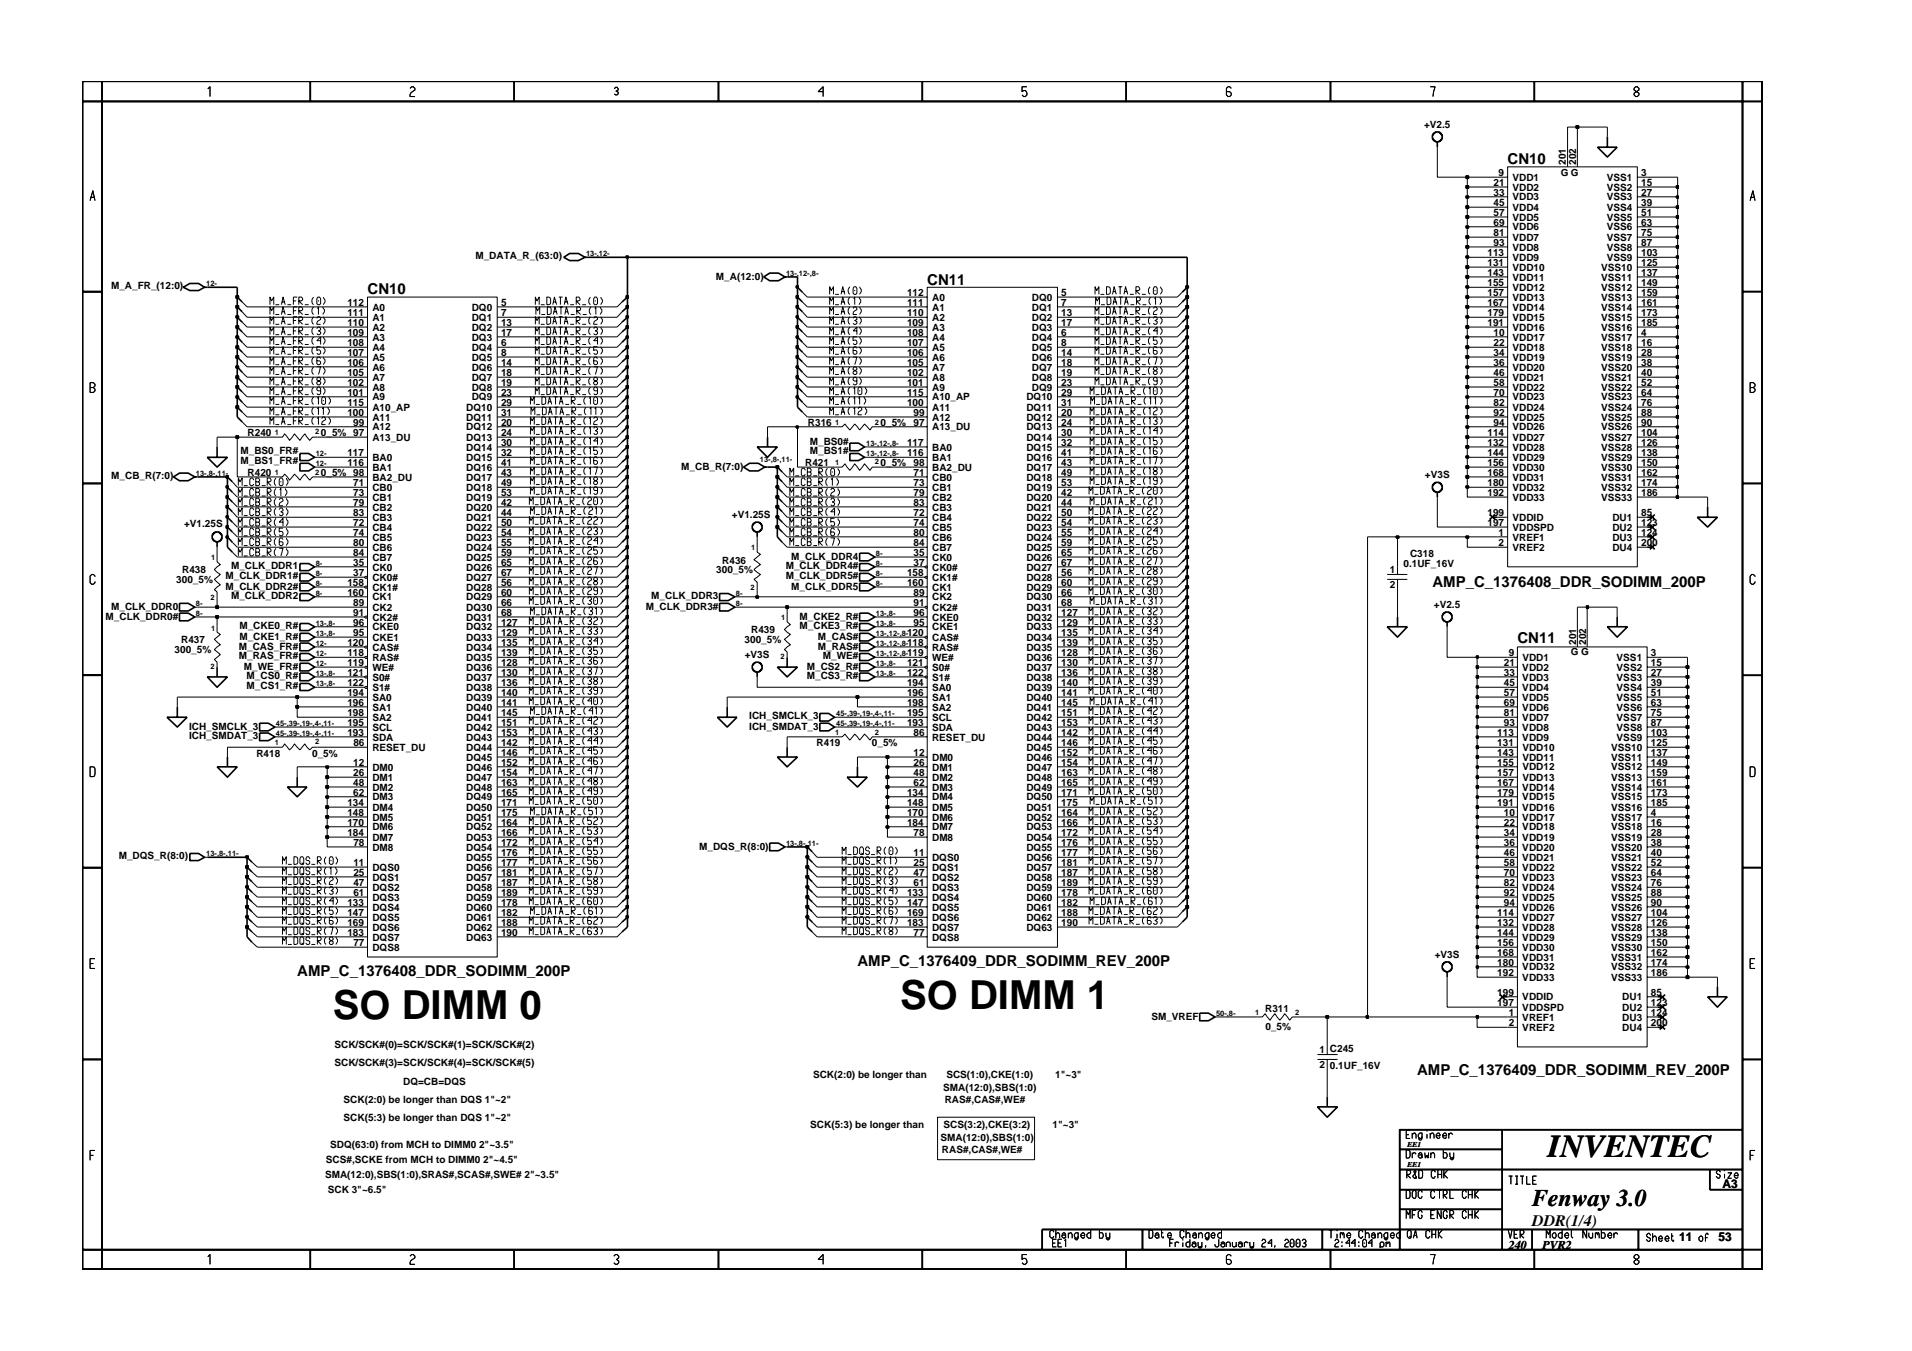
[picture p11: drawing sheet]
<svg xmlns="http://www.w3.org/2000/svg" width="297mm" height="210mm" viewBox="0 0 297 210" stroke-linecap="round" stroke-linejoin="round" font-family="sans-serif">
<defs><g id="words">
<g font-size="6.2">
<text x="51.7" y="158.3">SO DIMM 0</text>
<text x="139.8" y="156.8">SO DIMM 1</text>
</g>
<text font-size="5" x="240.5" y="179.7">INVENTEC</text>
<text font-size="3.7" x="238" y="187.3">Fenway 3.0</text>
<text font-size="2.5" x="238" y="190.4">DDR(1/4)</text>
<g font-size="2.3">
<text x="234.2" y="25.4">CN10</text>
<text x="57.1" y="45.7">CN10</text>
<text x="144" y="44.2">CN11</text>
<text x="222.5" y="91.2">AMP_C_1376408_DDR_SODIMM_200P</text>
<text x="235.7" y="99.9">CN11</text>
<text x="46.2" y="151.6">AMP_C_1376408_DDR_SODIMM_200P</text>
<text x="133.2" y="150">AMP_C_1376409_DDR_SODIMM_REV_200P</text>
<text x="220.2" y="167">AMP_C_1376409_DDR_SODIMM_REV_200P</text>
</g>
<g font-size="1.9">
<text x="267.6" y="184.6">A3</text>
<text x="234.4" y="194.1">240</text>
<text x="239.6" y="194.1">PVR2</text>
<text x="260.9" y="192.9">11</text>
<text x="267" y="192.9">53</text>
</g>
<g font-size="1.6">
<text x="221.2" y="19.9">+V2.5</text>
<text x="232" y="28.9">21</text>
<text x="232.8" y="27.3">9</text>
<text x="235" y="29.6">VDD2</text>
<text x="235" y="28.1">VDD1</text>
<text x="242.5" y="27.3">G G</text>
<text x="243.3" y="25.6" transform="rotate(-90 243.3 25.6)">201</text>
<text x="244.9" y="25.6" transform="rotate(-90 244.9 25.6)">202</text>
<text x="249.6" y="28.1">VSS1</text>
<text x="249.6" y="29.6">VSS2</text>
<text x="255" y="27.3">3</text>
<text x="255" y="28.9">15</text>
<text x="232" y="30.4">33</text>
<text x="232" y="31.9">45</text>
<text x="232" y="33.5">57</text>
<text x="232" y="35.1">69</text>
<text x="235" y="31.2">VDD3</text>
<text x="235" y="32.8">VDD4</text>
<text x="235" y="34.3">VDD5</text>
<text x="235" y="35.8">VDD6</text>
<text x="249.6" y="32.8">VSS4</text>
<text x="249.6" y="34.3">VSS5</text>
<text x="249.6" y="35.8">VSS6</text>
<text x="249.6" y="31.1">VSS3</text>
<text x="255" y="31.9">39</text>
<text x="255" y="33.5">51</text>
<text x="255" y="35.1">63</text>
<text x="255" y="30.4">27</text>
<text x="73.9" y="40.3">M_DATA_R_(63:0)</text>
<text x="231.1" y="39.7">113</text>
<text x="231.1" y="41.3">131</text>
<text x="232" y="36.7">81</text>
<text x="232" y="38.2">93</text>
<text x="235" y="37.4">VDD7</text>
<text x="235" y="38.9">VDD8</text>
<text x="235" y="40.5">VDD9</text>
<text x="249.6" y="37.4">VSS7</text>
<text x="249.6" y="38.9">VSS8</text>
<text x="249.6" y="40.5">VSS9</text>
<text x="255" y="41.3">125</text>
<text x="255" y="36.7">75</text>
<text x="255" y="38.2">87</text>
<text x="255" y="39.7">103</text>
<text x="17.3" y="44.9">M_A_FR_(12:0)</text>
<text x="54" y="47.5">112</text>
<text x="77.8" y="47.5">5</text>
<text x="111.2" y="43.4">M_A(12:0)</text>
<text x="140.9" y="46">112</text>
<text x="140.9" y="47.5">111</text>
<text x="144.8" y="46.7">A0</text>
<text x="160.3" y="46.7">DQ0</text>
<text x="164.9" y="46">5</text>
<text x="164.9" y="47.5">7</text>
<text x="231.1" y="42.9">143</text>
<text x="231.1" y="44.4">155</text>
<text x="231.1" y="46">157</text>
<text x="231.1" y="47.5">167</text>
<text x="235" y="42.1">VDD10</text>
<text x="235" y="43.6">VDD11</text>
<text x="235" y="45.2">VDD12</text>
<text x="235" y="46.7">VDD13</text>
<text x="248.8" y="42.1">VSS10</text>
<text x="248.8" y="43.6">VSS11</text>
<text x="248.8" y="45.2">VSS12</text>
<text x="248.8" y="46.7">VSS13</text>
<text x="255" y="42.9">137</text>
<text x="255" y="44.4">149</text>
<text x="255" y="46">159</text>
<text x="255" y="47.5">161</text>
<text x="54" y="49">111</text>
<text x="54" y="50.6">110</text>
<text x="54" y="52.2">109</text>
<text x="54" y="53.7">108</text>
<text x="57.9" y="48.3">A0</text>
<text x="57.9" y="49.9">A1</text>
<text x="57.9" y="51.4">A2</text>
<text x="57.9" y="52.9">A3</text>
<text x="73.3" y="48.3">DQ0</text>
<text x="73.3" y="49.9">DQ1</text>
<text x="73.3" y="52.9">DQ3</text>
<text x="73.3" y="51.4">DQ2</text>
<text x="77.8" y="49">7</text>
<text x="77.8" y="53.7">6</text>
<text x="77.8" y="52.2">17</text>
<text x="77.8" y="50.6">13</text>
<text x="140.9" y="49">110</text>
<text x="140.9" y="50.6">109</text>
<text x="140.9" y="52.2">108</text>
<text x="140.9" y="53.7">107</text>
<text x="144.8" y="48.3">A1</text>
<text x="144.8" y="49.9">A2</text>
<text x="144.8" y="51.4">A3</text>
<text x="144.8" y="52.9">A4</text>
<text x="160.3" y="52.9">DQ4</text>
<text x="160.3" y="51.4">DQ3</text>
<text x="160.3" y="49.9">DQ2</text>
<text x="160.3" y="48.3">DQ1</text>
<text x="164.9" y="53.7">8</text>
<text x="164.9" y="52.2">6</text>
<text x="164.9" y="50.6">17</text>
<text x="164.9" y="49">13</text>
<text x="231.1" y="49">179</text>
<text x="231.1" y="50.6">191</text>
<text x="232" y="52.2">10</text>
<text x="232" y="53.7">22</text>
<text x="235" y="48.3">VDD14</text>
<text x="235" y="49.9">VDD15</text>
<text x="235" y="51.4">VDD16</text>
<text x="235" y="52.9">VDD17</text>
<text x="248.8" y="48.3">VSS14</text>
<text x="248.8" y="49.9">VSS15</text>
<text x="248.8" y="51.4">VSS16</text>
<text x="248.8" y="52.9">VSS17</text>
<text x="255" y="49">173</text>
<text x="255" y="50.6">185</text>
<text x="255" y="52.2">4</text>
<text x="255" y="53.7">16</text>
<text x="54" y="55.3">107</text>
<text x="54" y="56.8">106</text>
<text x="54" y="58.4">105</text>
<text x="54" y="60">102</text>
<text x="57.9" y="57.6">A6</text>
<text x="57.9" y="59.2">A7</text>
<text x="57.9" y="54.5">A4</text>
<text x="57.9" y="56">A5</text>
<text x="73.3" y="57.6">DQ6</text>
<text x="73.3" y="59.2">DQ7</text>
<text x="73.3" y="56">DQ5</text>
<text x="73.3" y="54.5">DQ4</text>
<text x="77.8" y="56.8">14</text>
<text x="77.8" y="58.3">18</text>
<text x="77.8" y="60">19</text>
<text x="77.8" y="55.3">8</text>
<text x="140.9" y="56.8">105</text>
<text x="140.9" y="58.4">102</text>
<text x="140.9" y="60">101</text>
<text x="140.9" y="55.3">106</text>
<text x="144.8" y="56">A6</text>
<text x="144.8" y="57.6">A7</text>
<text x="144.8" y="59.2">A8</text>
<text x="144.8" y="54.5">A5</text>
<text x="160.3" y="56">DQ6</text>
<text x="160.3" y="57.6">DQ7</text>
<text x="160.3" y="59.2">DQ8</text>
<text x="160.3" y="54.5">DQ5</text>
<text x="164.9" y="55.3">14</text>
<text x="164.9" y="56.8">18</text>
<text x="164.9" y="58.3">19</text>
<text x="164.9" y="60">23</text>
<text x="232" y="55.3">34</text>
<text x="232" y="56.8">36</text>
<text x="232" y="58.4">46</text>
<text x="232" y="60">58</text>
<text x="235" y="54.5">VDD18</text>
<text x="235" y="56">VDD19</text>
<text x="235" y="57.6">VDD20</text>
<text x="235" y="59.2">VDD21</text>
<text x="248.8" y="54.5">VSS18</text>
<text x="248.8" y="56">VSS19</text>
<text x="248.8" y="57.6">VSS20</text>
<text x="248.8" y="59.2">VSS21</text>
<text x="255" y="55.3">28</text>
<text x="255" y="56.8">38</text>
<text x="255" y="58.3">40</text>
<text x="255" y="60">52</text>
<text x="54" y="61.5">101</text>
<text x="54" y="63.1">115</text>
<text x="54" y="64.6">100</text>
<text x="57.9" y="60.7">A8</text>
<text x="57.9" y="62.2">A9</text>
<text x="57.9" y="63.8">A10_AP</text>
<text x="57.9" y="65.4">A11</text>
<text x="72.4" y="63.8">DQ10</text>
<text x="72.4" y="65.4">DQ11</text>
<text x="73.3" y="60.7">DQ8</text>
<text x="73.3" y="62.2">DQ9</text>
<text x="77.8" y="63.1">29</text>
<text x="77.8" y="64.6">31</text>
<text x="77.8" y="61.5">23</text>
<text x="140.9" y="61.5">115</text>
<text x="140.9" y="63.1">100</text>
<text x="141.9" y="64.6">99</text>
<text x="144.8" y="60.7">A9</text>
<text x="144.8" y="62.2">A10_AP</text>
<text x="144.8" y="63.8">A11</text>
<text x="144.8" y="65.4">A12</text>
<text x="159.5" y="62.2">DQ10</text>
<text x="159.5" y="63.8">DQ11</text>
<text x="159.5" y="65.4">DQ12</text>
<text x="160.3" y="60.7">DQ9</text>
<text x="164.9" y="61.5">29</text>
<text x="164.9" y="63.1">31</text>
<text x="164.9" y="64.6">20</text>
<text x="232" y="61.5">70</text>
<text x="232" y="63.1">82</text>
<text x="232" y="64.6">92</text>
<text x="235" y="60.7">VDD22</text>
<text x="235" y="62.2">VDD23</text>
<text x="235" y="63.8">VDD24</text>
<text x="235" y="65.4">VDD25</text>
<text x="248.8" y="60.7">VSS22</text>
<text x="248.8" y="62.2">VSS23</text>
<text x="248.8" y="63.8">VSS24</text>
<text x="248.8" y="65.4">VSS25</text>
<text x="255" y="61.5">64</text>
<text x="255" y="63.1">76</text>
<text x="255" y="64.6">88</text>
<text x="37.4" y="70.6">M_BS0_FR#</text>
<text x="38.5" y="67.7">R240</text>
<text x="49.9" y="67.7">0_5% 97</text>
<text x="54" y="70.8">117</text>
<text x="54.9" y="66.1">99</text>
<text x="57.9" y="71.6">BA0</text>
<text x="57.9" y="66.9">A12</text>
<text x="57.9" y="68.5">A13_DU</text>
<text x="72.4" y="66.9">DQ12</text>
<text x="72.4" y="68.5">DQ13</text>
<text x="72.4" y="70">DQ14</text>
<text x="72.4" y="71.6">DQ15</text>
<text x="77.8" y="66.1">20</text>
<text x="77.8" y="67.7">24</text>
<text x="77.8" y="69.3">30</text>
<text x="77.8" y="70.8">32</text>
<text x="125.5" y="66.1">R316</text>
<text x="125.8" y="70.6">M_BS1#</text>
<text x="125.8" y="69.1">M_BS0#</text>
<text x="136.8" y="66.1">0_5%</text>
<text x="140.9" y="69.3">117</text>
<text x="140.9" y="70.8">116</text>
<text x="141.9" y="66.1">97</text>
<text x="144.8" y="70">BA0</text>
<text x="144.8" y="71.6">BA1</text>
<text x="144.8" y="66.9">A13_DU</text>
<text x="159.5" y="66.9">DQ13</text>
<text x="159.5" y="68.5">DQ14</text>
<text x="159.5" y="70">DQ15</text>
<text x="159.5" y="71.6">DQ16</text>
<text x="164.9" y="66.1">24</text>
<text x="164.9" y="67.7">30</text>
<text x="164.9" y="69.3">32</text>
<text x="164.9" y="70.8">41</text>
<text x="231.1" y="69.3">132</text>
<text x="231.1" y="70.8">144</text>
<text x="231.1" y="67.7">114</text>
<text x="232" y="66.1">94</text>
<text x="235" y="68.5">VDD27</text>
<text x="235" y="70">VDD28</text>
<text x="235" y="71.6">VDD29</text>
<text x="235" y="66.9">VDD26</text>
<text x="248.8" y="66.9">VSS26</text>
<text x="248.8" y="68.5">VSS27</text>
<text x="248.8" y="70">VSS28</text>
<text x="248.8" y="71.6">VSS29</text>
<text x="255" y="66.1">90</text>
<text x="255" y="67.7">104</text>
<text x="255" y="69.3">126</text>
<text x="255" y="70.8">138</text>
<text x="17.3" y="74.5">M_CB_R(7:0)</text>
<text x="37.4" y="72.1">M_BS1_FR#</text>
<text x="38.5" y="73.9">R420</text>
<text x="49.9" y="73.9">0_5% 98</text>
<text x="54" y="72.4">116</text>
<text x="54.9" y="75.5">71</text>
<text x="54.9" y="77.1">73</text>
<text x="57.9" y="73.1">BA1</text>
<text x="57.9" y="74.7">BA2_DU</text>
<text x="57.9" y="76.3">CB0</text>
<text x="57.9" y="77.8">CB1</text>
<text x="72.4" y="73.1">DQ16</text>
<text x="72.4" y="74.7">DQ17</text>
<text x="72.4" y="76.3">DQ18</text>
<text x="72.4" y="77.8">DQ19</text>
<text x="77.8" y="72.4">41</text>
<text x="77.8" y="73.9">43</text>
<text x="77.8" y="75.5">49</text>
<text x="77.8" y="77.1">53</text>
<text x="105.8" y="73">M_CB_R(7:0)</text>
<text x="125.1" y="72.4">R421</text>
<text x="136.8" y="72.4">0_5%</text>
<text x="141.9" y="72.4">98</text>
<text x="141.9" y="73.9">71</text>
<text x="141.9" y="75.5">73</text>
<text x="141.9" y="77.1">79</text>
<text x="144.8" y="73.1">BA2_DU</text>
<text x="144.8" y="74.7">CB0</text>
<text x="144.8" y="76.3">CB1</text>
<text x="144.8" y="77.8">CB2</text>
<text x="159.5" y="74.7">DQ18</text>
<text x="159.5" y="76.3">DQ19</text>
<text x="159.5" y="77.8">DQ20</text>
<text x="159.5" y="73.1">DQ17</text>
<text x="164.9" y="73.9">49</text>
<text x="164.9" y="75.5">53</text>
<text x="164.9" y="77.1">42</text>
<text x="164.9" y="72.4">43</text>
<text x="221.4" y="74.3">+V3S</text>
<text x="231.1" y="72.4">156</text>
<text x="231.1" y="73.9">168</text>
<text x="231.1" y="75.5">180</text>
<text x="231.1" y="77.1">192</text>
<text x="235" y="73.1">VDD30</text>
<text x="235" y="74.7">VDD31</text>
<text x="235" y="76.3">VDD32</text>
<text x="235" y="77.8">VDD33</text>
<text x="248.8" y="76.3">VSS32</text>
<text x="248.8" y="77.8">VSS33</text>
<text x="248.8" y="73.1">VSS30</text>
<text x="248.8" y="74.7">VSS31</text>
<text x="255" y="75.5">174</text>
<text x="255" y="77.1">186</text>
<text x="255" y="72.4">150</text>
<text x="255" y="73.9">162</text>
<text x="28.6" y="81.9">+V1.25S</text>
<text x="54.9" y="80.1">83</text>
<text x="54.9" y="81.7">72</text>
<text x="54.9" y="83.2">74</text>
<text x="54.9" y="78.6">79</text>
<text x="57.9" y="79.3">CB2</text>
<text x="57.9" y="80.9">CB3</text>
<text x="57.9" y="82.5">CB4</text>
<text x="57.9" y="84">CB5</text>
<text x="72.4" y="79.3">DQ20</text>
<text x="72.4" y="80.9">DQ21</text>
<text x="72.4" y="82.5">DQ22</text>
<text x="72.4" y="84">DQ23</text>
<text x="77.8" y="78.6">42</text>
<text x="77.8" y="80.1">44</text>
<text x="77.8" y="81.7">50</text>
<text x="77.8" y="83.2">54</text>
<text x="113.7" y="80.5">+V1.25S</text>
<text x="141.9" y="78.6">83</text>
<text x="141.9" y="80.1">72</text>
<text x="141.9" y="81.7">74</text>
<text x="141.9" y="83.2">80</text>
<text x="144.8" y="79.3">CB3</text>
<text x="144.8" y="80.9">CB4</text>
<text x="144.8" y="82.5">CB5</text>
<text x="144.8" y="84">CB6</text>
<text x="159.5" y="79.3">DQ21</text>
<text x="159.5" y="80.9">DQ22</text>
<text x="159.5" y="82.5">DQ23</text>
<text x="159.5" y="84">DQ24</text>
<text x="164.9" y="78.6">44</text>
<text x="164.9" y="80.1">50</text>
<text x="164.9" y="81.7">54</text>
<text x="164.9" y="83.2">55</text>
<text x="231.1" y="80.1">199</text>
<text x="231.1" y="81.7">197</text>
<text x="232.8" y="83.2">1</text>
<text x="235" y="80.9">VDDID</text>
<text x="235" y="82.5">VDDSPD</text>
<text x="235" y="84">VREF1</text>
<text x="250.5" y="84">DU3</text>
<text x="250.5" y="80.9">DU1</text>
<text x="250.5" y="82.5">DU2</text>
<text x="255" y="83.2">124</text>
<text x="255" y="80.1">85</text>
<text x="255" y="81.7">123</text>
<text x="28.3" y="89.1">R438</text>
<text x="35" y="90">M_CLK_DDR1#</text>
<text x="35.9" y="88.5">M_CLK_DDR1</text>
<text x="54.9" y="84.8">80</text>
<text x="54.9" y="86.4">84</text>
<text x="54.9" y="87.9">35</text>
<text x="54.9" y="89.4">37</text>
<text x="57.9" y="85.6">CB6</text>
<text x="57.9" y="87.1">CB7</text>
<text x="57.9" y="88.6">CK0</text>
<text x="72.4" y="85.6">DQ24</text>
<text x="72.4" y="87.1">DQ25</text>
<text x="72.4" y="88.6">DQ26</text>
<text x="77.8" y="89.4">67</text>
<text x="77.8" y="84.8">55</text>
<text x="77.8" y="86.4">59</text>
<text x="77.8" y="87.9">65</text>
<text x="111.3" y="89.1">300_5%</text>
<text x="112.2" y="87.6">R436</text>
<text x="122.1" y="90">M_CLK_DDR5#</text>
<text x="122.1" y="88.5">M_CLK_DDR4#</text>
<text x="122.9" y="86.9">M_CLK_DDR4</text>
<text x="140.9" y="89.4">158</text>
<text x="141.9" y="84.8">84</text>
<text x="141.9" y="86.4">35</text>
<text x="141.9" y="87.9">37</text>
<text x="144.8" y="85.6">CB7</text>
<text x="144.8" y="87.1">CK0</text>
<text x="144.8" y="88.6">CK0#</text>
<text x="159.5" y="88.6">DQ27</text>
<text x="159.5" y="85.6">DQ25</text>
<text x="159.5" y="87.1">DQ26</text>
<text x="164.9" y="89.4">56</text>
<text x="164.9" y="84.8">59</text>
<text x="164.9" y="86.4">65</text>
<text x="164.9" y="87.9">67</text>
<text x="215.9" y="89.1">1</text>
<text x="218" y="88.1">0.1UF_16V</text>
<text x="219.1" y="86.5">C318</text>
<text x="232.8" y="84.8">2</text>
<text x="235" y="85.6">VREF2</text>
<text x="250.5" y="85.6">DU4</text>
<text x="255" y="84.8">200</text>
<text x="17.3" y="94.7">M_CLK_DDR0</text>
<text x="27.4" y="90.6">300_5%</text>
<text x="35" y="91.6">M_CLK_DDR2#</text>
<text x="35.9" y="93.1">M_CLK_DDR2</text>
<text x="54" y="92.6">160</text>
<text x="54" y="91">158</text>
<text x="54.9" y="95.7">91</text>
<text x="54.9" y="94.2">89</text>
<text x="57.9" y="90.2">CK0#</text>
<text x="57.9" y="93.3">CK1</text>
<text x="57.9" y="91.8">CK1#</text>
<text x="57.9" y="94.9">CK2</text>
<text x="72.4" y="90.2">DQ27</text>
<text x="72.4" y="91.8">DQ28</text>
<text x="72.4" y="93.3">DQ29</text>
<text x="72.4" y="94.9">DQ30</text>
<text x="77.8" y="91">56</text>
<text x="77.8" y="92.6">60</text>
<text x="77.8" y="94.2">66</text>
<text x="77.8" y="95.7">68</text>
<text x="100.3" y="94.7">M_CLK_DDR3#</text>
<text x="101.2" y="93.1">M_CLK_DDR3</text>
<text x="122.9" y="91.6">M_CLK_DDR5</text>
<text x="140.9" y="91">160</text>
<text x="141.9" y="95.7">96</text>
<text x="141.9" y="92.6">89</text>
<text x="141.9" y="94.2">91</text>
<text x="144.8" y="94.9">CK2#</text>
<text x="144.8" y="91.8">CK1</text>
<text x="144.8" y="90.2">CK1#</text>
<text x="144.8" y="93.3">CK2</text>
<text x="159.5" y="90.2">DQ28</text>
<text x="159.5" y="91.8">DQ29</text>
<text x="159.5" y="93.3">DQ30</text>
<text x="159.5" y="94.9">DQ31</text>
<text x="164.9" y="91">60</text>
<text x="164.9" y="92.6">66</text>
<text x="164.9" y="94.2">68</text>
<text x="164.9" y="95.7">127</text>
<text x="215.9" y="91.4">2</text>
<text x="222.8" y="94.5">+V2.5</text>
<text x="16.4" y="96.3">M_CLK_DDR0#</text>
<text x="27.1" y="101.5">300_5%</text>
<text x="28.1" y="99.9">R437</text>
<text x="37.1" y="100.9">M_CAS_FR#</text>
<text x="37.2" y="97.8">M_CKE0_R#</text>
<text x="37.2" y="99.4">M_CKE1_R#</text>
<text x="54" y="100.3">120</text>
<text x="54" y="101.9">118</text>
<text x="54.9" y="97.2">96</text>
<text x="54.9" y="98.8">95</text>
<text x="57.9" y="96.4">CK2#</text>
<text x="57.9" y="98">CKE0</text>
<text x="57.9" y="99.6">CKE1</text>
<text x="57.9" y="101.1">CAS#</text>
<text x="72.4" y="96.4">DQ31</text>
<text x="72.4" y="98">DQ32</text>
<text x="72.4" y="99.6">DQ33</text>
<text x="72.4" y="101.1">DQ34</text>
<text x="77.8" y="97.2">127</text>
<text x="77.8" y="98.8">129</text>
<text x="77.8" y="100.3">135</text>
<text x="77.8" y="101.9">139</text>
<text x="115.7" y="99.9">300_5%</text>
<text x="116.7" y="98.4">R439</text>
<text x="124.2" y="96.3">M_CKE2_R#</text>
<text x="124.2" y="97.8">M_CKE3_R#</text>
<text x="127.1" y="100.9">M_RAS#</text>
<text x="127.1" y="99.4">M_CAS#</text>
<text x="140.9" y="101.9">119</text>
<text x="140.9" y="100.3">118</text>
<text x="140.9" y="98.8">120</text>
<text x="141.9" y="97.2">95</text>
<text x="144.8" y="101.1">RAS#</text>
<text x="144.8" y="96.4">CKE0</text>
<text x="144.8" y="98">CKE1</text>
<text x="144.8" y="99.6">CAS#</text>
<text x="159.5" y="96.4">DQ32</text>
<text x="159.5" y="98">DQ33</text>
<text x="159.5" y="99.6">DQ34</text>
<text x="159.5" y="101.1">DQ35</text>
<text x="164.9" y="97.2">129</text>
<text x="164.9" y="98.8">135</text>
<text x="164.9" y="100.3">139</text>
<text x="164.9" y="101.9">128</text>
<text x="234.4" y="101.9">9</text>
<text x="244" y="101.8">G G</text>
<text x="244.9" y="100.2" transform="rotate(-90 244.9 100.2)">201</text>
<text x="246.4" y="100.2" transform="rotate(-90 246.4 100.2)">202</text>
<text x="256.5" y="101.9">3</text>
<text x="37.1" y="102.4">M_RAS_FR#</text>
<text x="37.9" y="104">M_WE_FR#</text>
<text x="38.3" y="105.6">M_CS0_R#</text>
<text x="38.3" y="107.1">M_CS1_R#</text>
<text x="54" y="105">121</text>
<text x="54" y="106.5">122</text>
<text x="54" y="103.5">119</text>
<text x="57.9" y="102.7">RAS#</text>
<text x="57.9" y="105.7">S0#</text>
<text x="57.9" y="107.3">S1#</text>
<text x="57.9" y="104.2">WE#</text>
<text x="72.4" y="105.7">DQ37</text>
<text x="72.4" y="107.4">DQ38</text>
<text x="72.4" y="102.7">DQ35</text>
<text x="72.4" y="104.2">DQ36</text>
<text x="77.8" y="103.5">128</text>
<text x="77.8" y="105">130</text>
<text x="77.8" y="106.5">136</text>
<text x="115.7" y="102.3">+V3S</text>
<text x="125.3" y="104">M_CS2_R#</text>
<text x="125.3" y="105.6">M_CS3_R#</text>
<text x="127.9" y="102.4">M_WE#</text>
<text x="140.9" y="103.5">121</text>
<text x="140.9" y="105">122</text>
<text x="140.9" y="106.5">194</text>
<text x="144.8" y="104.2">S0#</text>
<text x="144.8" y="105.7">S1#</text>
<text x="144.8" y="107.4">SA0</text>
<text x="144.8" y="102.7">WE#</text>
<text x="159.5" y="105.7">DQ38</text>
<text x="159.5" y="107.4">DQ39</text>
<text x="159.5" y="102.7">DQ36</text>
<text x="159.5" y="104.2">DQ37</text>
<text x="164.9" y="103.5">130</text>
<text x="164.9" y="105">136</text>
<text x="164.9" y="106.5">140</text>
<text x="233.6" y="105">33</text>
<text x="233.6" y="103.5">21</text>
<text x="233.6" y="106.5">45</text>
<text x="236.5" y="105.7">VDD3</text>
<text x="236.5" y="104.2">VDD2</text>
<text x="236.5" y="107.3">VDD4</text>
<text x="236.5" y="102.7">VDD1</text>
<text x="251.2" y="102.7">VSS1</text>
<text x="251.2" y="105.7">VSS3</text>
<text x="251.2" y="107.3">VSS4</text>
<text x="251.2" y="104.2">VSS2</text>
<text x="256.5" y="105">27</text>
<text x="256.5" y="106.5">39</text>
<text x="256.5" y="103.5">15</text>
<text x="29.4" y="113.4">ICH_SMCLK_3</text>
<text x="54" y="108.1">194</text>
<text x="54" y="109.7">196</text>
<text x="54" y="111.2">198</text>
<text x="54" y="112.8">195</text>
<text x="57.9" y="108.9">SA0</text>
<text x="57.9" y="110.4">SA1</text>
<text x="57.9" y="112">SA2</text>
<text x="57.9" y="113.5">SCL</text>
<text x="72.4" y="108.9">DQ39</text>
<text x="72.4" y="110.4">DQ40</text>
<text x="72.4" y="112">DQ41</text>
<text x="72.4" y="113.5">DQ42</text>
<text x="77.8" y="108.1">140</text>
<text x="77.8" y="109.7">141</text>
<text x="77.8" y="111.2">145</text>
<text x="77.8" y="112.8">151</text>
<text x="116.4" y="111.8">ICH_SMCLK_3</text>
<text x="116.4" y="113.4">ICH_SMDAT_3</text>
<text x="140.9" y="108.1">196</text>
<text x="140.9" y="109.7">198</text>
<text x="140.9" y="111.2">195</text>
<text x="140.9" y="112.8">193</text>
<text x="144.8" y="108.9">SA1</text>
<text x="144.8" y="110.4">SA2</text>
<text x="144.8" y="112">SCL</text>
<text x="144.8" y="113.5">SDA</text>
<text x="159.5" y="108.9">DQ40</text>
<text x="159.5" y="110.4">DQ41</text>
<text x="159.5" y="112">DQ42</text>
<text x="159.5" y="113.5">DQ43</text>
<text x="164.9" y="108.1">141</text>
<text x="164.9" y="109.7">145</text>
<text x="164.9" y="111.2">151</text>
<text x="164.9" y="112.8">153</text>
<text x="233.6" y="108.1">57</text>
<text x="233.6" y="109.7">69</text>
<text x="233.6" y="111.2">81</text>
<text x="233.6" y="112.8">93</text>
<text x="236.5" y="108.9">VDD5</text>
<text x="236.5" y="110.4">VDD6</text>
<text x="236.5" y="112">VDD7</text>
<text x="236.5" y="113.5">VDD8</text>
<text x="251.2" y="113.5">VSS8</text>
<text x="251.2" y="108.9">VSS5</text>
<text x="251.2" y="110.4">VSS6</text>
<text x="251.2" y="112">VSS7</text>
<text x="256.5" y="108.1">51</text>
<text x="256.5" y="109.7">63</text>
<text x="256.5" y="111.2">75</text>
<text x="256.5" y="112.8">87</text>
<text x="29.4" y="114.9">ICH_SMDAT_3</text>
<text x="39.8" y="117.6">R418</text>
<text x="48.5" y="117.6">0_5%</text>
<text x="54" y="114.3">193</text>
<text x="54.9" y="119">12</text>
<text x="54.9" y="115.8">86</text>
<text x="57.9" y="119.7">DM0</text>
<text x="57.9" y="116.7">RESET_DU</text>
<text x="57.9" y="115.1">SDA</text>
<text x="72.4" y="115.1">DQ43</text>
<text x="72.4" y="116.7">DQ44</text>
<text x="72.4" y="118.2">DQ45</text>
<text x="72.4" y="119.7">DQ46</text>
<text x="77.8" y="119">152</text>
<text x="77.8" y="114.3">153</text>
<text x="77.8" y="115.8">142</text>
<text x="77.8" y="117.4">146</text>
<text x="126.9" y="115.8">R419</text>
<text x="135.5" y="115.8">0_5%</text>
<text x="141.9" y="114.3">86</text>
<text x="141.9" y="117.4">12</text>
<text x="141.9" y="119">26</text>
<text x="144.8" y="115.1">RESET_DU</text>
<text x="144.8" y="118.2">DM0</text>
<text x="144.8" y="119.7">DM1</text>
<text x="159.5" y="119.7">DQ47</text>
<text x="159.5" y="115.1">DQ44</text>
<text x="159.5" y="116.7">DQ45</text>
<text x="159.5" y="118.2">DQ46</text>
<text x="164.9" y="119">154</text>
<text x="164.9" y="114.3">142</text>
<text x="164.9" y="115.8">146</text>
<text x="164.9" y="117.4">152</text>
<text x="232.6" y="114.3">113</text>
<text x="232.6" y="115.8">131</text>
<text x="232.6" y="117.4">143</text>
<text x="232.6" y="119">155</text>
<text x="236.5" y="115.1">VDD9</text>
<text x="236.5" y="116.7">VDD10</text>
<text x="236.5" y="118.2">VDD11</text>
<text x="236.5" y="119.7">VDD12</text>
<text x="250.3" y="116.7">VSS10</text>
<text x="250.3" y="118.2">VSS11</text>
<text x="250.3" y="119.7">VSS12</text>
<text x="251.2" y="115.1">VSS9</text>
<text x="256.5" y="115.8">125</text>
<text x="256.5" y="117.4">137</text>
<text x="256.5" y="119">149</text>
<text x="256.5" y="114.3">103</text>
<text x="54" y="125.2">134</text>
<text x="54.9" y="120.5">26</text>
<text x="54.9" y="122.1">48</text>
<text x="54.9" y="123.6">62</text>
<text x="57.9" y="121.3">DM1</text>
<text x="57.9" y="122.8">DM2</text>
<text x="57.9" y="124.4">DM3</text>
<text x="57.9" y="126">DM4</text>
<text x="72.4" y="121.3">DQ47</text>
<text x="72.4" y="122.8">DQ48</text>
<text x="72.4" y="124.4">DQ49</text>
<text x="72.4" y="126">DQ50</text>
<text x="77.8" y="120.5">154</text>
<text x="77.8" y="122.1">163</text>
<text x="77.8" y="123.6">165</text>
<text x="77.8" y="125.2">171</text>
<text x="140.9" y="123.6">134</text>
<text x="140.9" y="125.2">148</text>
<text x="141.9" y="120.5">48</text>
<text x="141.9" y="122.1">62</text>
<text x="144.8" y="121.3">DM2</text>
<text x="144.8" y="122.8">DM3</text>
<text x="144.8" y="124.4">DM4</text>
<text x="144.8" y="126">DM5</text>
<text x="159.5" y="121.3">DQ48</text>
<text x="159.5" y="122.8">DQ49</text>
<text x="159.5" y="124.4">DQ50</text>
<text x="159.5" y="126">DQ51</text>
<text x="164.9" y="120.5">163</text>
<text x="164.9" y="122.1">165</text>
<text x="164.9" y="123.6">171</text>
<text x="164.9" y="125.2">175</text>
<text x="232.6" y="120.5">157</text>
<text x="232.6" y="122.1">167</text>
<text x="232.6" y="123.6">179</text>
<text x="232.6" y="125.2">191</text>
<text x="236.5" y="122.8">VDD14</text>
<text x="236.5" y="124.4">VDD15</text>
<text x="236.5" y="126">VDD16</text>
<text x="236.5" y="121.3">VDD13</text>
<text x="250.3" y="121.3">VSS13</text>
<text x="250.3" y="122.8">VSS14</text>
<text x="250.3" y="124.4">VSS15</text>
<text x="250.3" y="126">VSS16</text>
<text x="256.5" y="120.5">159</text>
<text x="256.5" y="122.1">161</text>
<text x="256.5" y="123.6">173</text>
<text x="256.5" y="125.2">185</text>
<text x="54" y="126.8">148</text>
<text x="54" y="128.3">170</text>
<text x="54" y="129.9">184</text>
<text x="54.9" y="131.4">78</text>
<text x="57.9" y="127.5">DM5</text>
<text x="57.9" y="129">DM6</text>
<text x="57.9" y="130.6">DM7</text>
<text x="72.4" y="127.5">DQ51</text>
<text x="72.4" y="129">DQ52</text>
<text x="72.4" y="130.6">DQ53</text>
<text x="77.8" y="126.8">175</text>
<text x="77.8" y="128.3">164</text>
<text x="77.8" y="129.9">166</text>
<text x="77.8" y="131.4">172</text>
<text x="108.6" y="132">M_DQS_R(8:0)</text>
<text x="140.9" y="126.8">170</text>
<text x="140.9" y="128.3">184</text>
<text x="141.9" y="129.9">78</text>
<text x="144.8" y="127.5">DM6</text>
<text x="144.8" y="129">DM7</text>
<text x="144.8" y="130.6">DM8</text>
<text x="159.5" y="127.5">DQ52</text>
<text x="159.5" y="129">DQ53</text>
<text x="159.5" y="130.6">DQ54</text>
<text x="164.9" y="126.8">164</text>
<text x="164.9" y="128.3">166</text>
<text x="164.9" y="129.9">172</text>
<text x="164.9" y="131.4">176</text>
<text x="233.6" y="126.8">10</text>
<text x="233.6" y="128.3">22</text>
<text x="233.6" y="129.9">34</text>
<text x="233.6" y="131.4">36</text>
<text x="236.5" y="127.5">VDD17</text>
<text x="236.5" y="129">VDD18</text>
<text x="236.5" y="130.6">VDD19</text>
<text x="250.3" y="127.5">VSS17</text>
<text x="250.3" y="129">VSS18</text>
<text x="250.3" y="130.6">VSS19</text>
<text x="256.5" y="126.8">4</text>
<text x="256.5" y="128.3">16</text>
<text x="256.5" y="129.9">28</text>
<text x="256.5" y="131.4">38</text>
<text x="18.4" y="133.5">M_DQS_R(8:0)</text>
<text x="54.9" y="134.6">11</text>
<text x="54.9" y="136.1">25</text>
<text x="54.9" y="137.6">47</text>
<text x="57.9" y="135.3">DQS0</text>
<text x="57.9" y="136.8">DQS1</text>
<text x="57.9" y="132.2">DM8</text>
<text x="72.4" y="135.3">DQ56</text>
<text x="72.4" y="136.8">DQ57</text>
<text x="72.4" y="132.2">DQ54</text>
<text x="72.4" y="133.8">DQ55</text>
<text x="77.8" y="134.6">177</text>
<text x="77.8" y="136.1">181</text>
<text x="77.8" y="137.6">187</text>
<text x="77.8" y="132.9">176</text>
<text x="141.9" y="132.9">11</text>
<text x="141.9" y="134.6">25</text>
<text x="141.9" y="136.1">47</text>
<text x="141.9" y="137.6">61</text>
<text x="144.8" y="133.8">DQS0</text>
<text x="144.8" y="135.3">DQS1</text>
<text x="144.8" y="136.8">DQS2</text>
<text x="159.5" y="135.3">DQ57</text>
<text x="159.5" y="136.8">DQ58</text>
<text x="159.5" y="132.2">DQ55</text>
<text x="159.5" y="133.8">DQ56</text>
<text x="164.9" y="132.9">177</text>
<text x="164.9" y="134.6">181</text>
<text x="164.9" y="136.1">187</text>
<text x="164.9" y="137.6">189</text>
<text x="233.6" y="132.9">46</text>
<text x="233.6" y="134.6">58</text>
<text x="233.6" y="136.1">70</text>
<text x="233.6" y="137.6">82</text>
<text x="236.5" y="132.2">VDD20</text>
<text x="236.5" y="133.8">VDD21</text>
<text x="236.5" y="135.3">VDD22</text>
<text x="236.5" y="136.8">VDD23</text>
<text x="250.3" y="132.2">VSS20</text>
<text x="250.3" y="133.8">VSS21</text>
<text x="250.3" y="135.3">VSS22</text>
<text x="250.3" y="136.8">VSS23</text>
<text x="256.5" y="132.9">40</text>
<text x="256.5" y="134.5">52</text>
<text x="256.5" y="136.1">64</text>
<text x="256.5" y="137.6">76</text>
<text x="54" y="140.7">133</text>
<text x="54" y="142.3">147</text>
<text x="54" y="143.9">169</text>
<text x="54.9" y="139.2">61</text>
<text x="57.9" y="138.4">DQS2</text>
<text x="57.9" y="139.9">DQS3</text>
<text x="57.9" y="141.5">DQS4</text>
<text x="57.9" y="143.1">DQS5</text>
<text x="72.4" y="138.4">DQ58</text>
<text x="72.4" y="139.9">DQ59</text>
<text x="72.4" y="141.5">DQ60</text>
<text x="72.4" y="143.1">DQ61</text>
<text x="77.8" y="139.2">189</text>
<text x="77.8" y="140.7">178</text>
<text x="77.8" y="142.3">182</text>
<text x="77.8" y="143.9">188</text>
<text x="140.9" y="139.2">133</text>
<text x="140.9" y="140.7">147</text>
<text x="140.9" y="142.3">169</text>
<text x="140.9" y="143.9">183</text>
<text x="144.8" y="138.4">DQS3</text>
<text x="144.8" y="139.9">DQS4</text>
<text x="144.8" y="141.5">DQS5</text>
<text x="144.8" y="143.1">DQS6</text>
<text x="159.5" y="138.4">DQ59</text>
<text x="159.5" y="139.9">DQ60</text>
<text x="159.5" y="141.5">DQ61</text>
<text x="159.5" y="143.1">DQ62</text>
<text x="164.9" y="139.2">178</text>
<text x="164.9" y="140.7">182</text>
<text x="164.9" y="142.3">188</text>
<text x="164.9" y="143.9">190</text>
<text x="232.6" y="142.3">114</text>
<text x="232.6" y="143.9">132</text>
<text x="233.6" y="139.2">92</text>
<text x="233.6" y="140.7">94</text>
<text x="236.5" y="138.4">VDD24</text>
<text x="236.5" y="139.9">VDD25</text>
<text x="236.5" y="141.5">VDD26</text>
<text x="236.5" y="143.1">VDD27</text>
<text x="250.3" y="138.4">VSS24</text>
<text x="250.3" y="139.9">VSS25</text>
<text x="250.3" y="141.5">VSS26</text>
<text x="250.3" y="143.1">VSS27</text>
<text x="256.5" y="139.2">88</text>
<text x="256.5" y="140.7">90</text>
<text x="256.5" y="142.3">104</text>
<text x="256.5" y="143.9">126</text>
<text x="54" y="145.4">183</text>
<text x="54.9" y="146.9">77</text>
<text x="57.9" y="144.6">DQS6</text>
<text x="57.9" y="146.1">DQS7</text>
<text x="57.9" y="147.7">DQS8</text>
<text x="72.4" y="144.6">DQ62</text>
<text x="72.4" y="146.1">DQ63</text>
<text x="77.8" y="145.4">190</text>
<text x="141.9" y="145.4">77</text>
<text x="144.8" y="144.6">DQS7</text>
<text x="144.8" y="146.1">DQS8</text>
<text x="159.5" y="144.6">DQ63</text>
<text x="222.9" y="148.8">+V3S</text>
<text x="232.6" y="146.9">156</text>
<text x="232.6" y="148.5">168</text>
<text x="232.6" y="145.4">144</text>
<text x="236.5" y="147.7">VDD30</text>
<text x="236.5" y="149.3">VDD31</text>
<text x="236.5" y="144.6">VDD28</text>
<text x="236.5" y="146.1">VDD29</text>
<text x="250.3" y="146.1">VSS29</text>
<text x="250.3" y="147.7">VSS30</text>
<text x="250.3" y="149.3">VSS31</text>
<text x="250.3" y="144.6">VSS28</text>
<text x="256.5" y="145.4">138</text>
<text x="256.5" y="146.9">150</text>
<text x="256.5" y="148.5">162</text>
<text x="232.6" y="150">180</text>
<text x="232.6" y="154.7">199</text>
<text x="232.6" y="151.6">192</text>
<text x="236.5" y="150.8">VDD32</text>
<text x="236.5" y="155.4">VDDID</text>
<text x="236.5" y="152.4">VDD33</text>
<text x="250.3" y="150.8">VSS32</text>
<text x="250.3" y="152.4">VSS33</text>
<text x="252" y="155.4">DU1</text>
<text x="256.5" y="154.7">85</text>
<text x="256.5" y="150">174</text>
<text x="256.5" y="151.6">186</text>
<text x="178.9" y="158.4">SM_VREF</text>
<text x="196.5" y="157.2">R311</text>
<text x="196.6" y="160">0_5%</text>
<text x="232.6" y="156.3">197</text>
<text x="234.4" y="157.8">1</text>
<text x="234.4" y="159.4">2</text>
<text x="236.5" y="157">VDDSPD</text>
<text x="236.5" y="158.6">VREF1</text>
<text x="236.5" y="160.2">VREF2</text>
<text x="252" y="157">DU2</text>
<text x="252" y="158.6">DU3</text>
<text x="252" y="160.2">DU4</text>
<text x="256.5" y="156.3">123</text>
<text x="256.5" y="157.8">124</text>
<text x="256.5" y="159.4">200</text>
<text x="52" y="165.6">SCK/SCK#(3)=SCK/SCK#(4)=SCK/SCK#(5)</text>
<text x="52" y="162.9">SCK/SCK#(0)=SCK/SCK#(1)=SCK/SCK#(2)</text>
<text x="126.3" y="167.5">SCK(2:0) be longer than</text>
<text x="147" y="167.5">SCS(1:0),CKE(1:0)</text>
<text x="163.9" y="167.5">1&quot;~3&quot;</text>
<text x="205" y="163.7">1 C245</text>
<text x="205" y="166">2</text>
<text x="206.6" y="166.1">0.1UF_16V</text>
<text x="53.4" y="171.4">SCK(2:0) be longer than DQS 1&quot;~2&quot;</text>
<text x="62.6" y="168.6">DQ=CB=DQS</text>
<text x="146.5" y="169.5">SMA(12:0),SBS(1:0)</text>
<text x="146.8" y="171.4">RAS#,CAS#,WE#</text>
<text x="51.3" y="178.4">SDQ(63:0) from MCH to DIMM0 2&quot;~3.5&quot;</text>
<text x="53.4" y="174.2">SCK(5:3) be longer than DQS 1&quot;~2&quot;</text>
<text x="125.9" y="175.3">SCK(5:3) be longer than</text>
<text x="146.1" y="177.2">SMA(12:0),SBS(1:0)</text>
<text x="146.3" y="179.1">RAS#,CAS#,WE#</text>
<text x="146.6" y="175.3">SCS(3:2),CKE(3:2)</text>
<text x="163.5" y="175.3">1&quot;~3&quot;</text>
<text x="50.5" y="183">SMA(12:0),SBS(1:0),SRAS#,SCAS#,SWE# 2&quot;~3.5&quot;</text>
<text x="50.6" y="180.8">SCS#,SCKE from MCH to DIMM0 2&quot;~4.5&quot;</text>
<text x="50.9" y="185.4">SCK 3&quot;~6.5&quot;</text>
</g>
<g font-size="1.2">
<text x="91" y="39.7">13-,12-</text>
<text x="32" y="44.4">12-</text>
<text x="122.1" y="42.9">13-,12-,8-</text>
<text x="129.7" y="66">1</text>
<text x="135.9" y="66">2</text>
<text x="42.7" y="67.6">1</text>
<text x="49" y="67.5">2</text>
<text x="49.1" y="70.8">12-</text>
<text x="118.1" y="71.8">13-,8-,11-</text>
<text x="134.6" y="69.3">13-,12-,8-</text>
<text x="134.6" y="70.8">13-,12-,8-</text>
<text x="30.4" y="73.9">13-,8-,11-</text>
<text x="42.7" y="73.8">1</text>
<text x="49" y="73.8">2</text>
<text x="49.1" y="72.4">12-</text>
<text x="129.7" y="72.2">1</text>
<text x="135.9" y="72.2">2</text>
<text x="32.8" y="87.1">1</text>
<text x="49.1" y="89.4">8-</text>
<text x="49.1" y="87.9">8-</text>
<text x="116.7" y="85.5">1</text>
<text x="136.1" y="86.4">8-</text>
<text x="136.1" y="87.9">8-</text>
<text x="136.1" y="89.4">8-</text>
<text x="30.4" y="95.7">8-</text>
<text x="30.4" y="94.2">8-</text>
<text x="32.7" y="93.1">2</text>
<text x="49.1" y="92.6">8-</text>
<text x="49.1" y="91">8-</text>
<text x="114.3" y="94.2">8-</text>
<text x="114.3" y="92.6">8-</text>
<text x="116.6" y="91.6">2</text>
<text x="136.1" y="95.7">13-,8-</text>
<text x="136.1" y="91">8-</text>
<text x="32.8" y="98">1</text>
<text x="49.1" y="98.8">13-,8-</text>
<text x="49.1" y="100.3">12-</text>
<text x="49.1" y="101.9">12-</text>
<text x="49.1" y="97.2">13-,8-</text>
<text x="121.4" y="96.4">1</text>
<text x="136.1" y="98.8">13-,12-,8-</text>
<text x="136.1" y="100.3">13-,12-,8-</text>
<text x="136.1" y="97.2">13-,8-</text>
<text x="136.1" y="101.9">13-,12-,8-</text>
<text x="32.7" y="104">2</text>
<text x="49.1" y="105">13-,8-</text>
<text x="49.1" y="106.5">13-,8-</text>
<text x="49.1" y="103.5">12-</text>
<text x="121.3" y="102.5">2</text>
<text x="136.1" y="103.5">13-,8-</text>
<text x="136.1" y="105">13-,8-</text>
<text x="42.9" y="112.8">45-,39-,19-,4-,11-</text>
<text x="129.9" y="112.8">45-,39-,19-,4-,11-</text>
<text x="129.9" y="111.2">45-,39-,19-,4-,11-</text>
<text x="42.7" y="115.8">1</text>
<text x="42.9" y="114.3">45-,39-,19-,4-,11-</text>
<text x="49" y="115.7">2</text>
<text x="129.7" y="114.1">1</text>
<text x="135.9" y="114.1">2</text>
<text x="122.1" y="131.4">13-,8-,11-</text>
<text x="32" y="132.9">13-,8-,11-</text>
<text x="188.9" y="157.8">50-,8-</text>
<text x="195" y="157.7">1</text>
<text x="201.2" y="157.7">2</text>
<text x="218.6" y="178.2">EE1</text>
<text x="218.6" y="181.3">EE1</text>
</g>
</g></defs>
<g fill="none" stroke="#000" stroke-width=".16">
<path d="M232.6 27.5h1.6M232.6 29.1h1.6M232.6 30.6h1.6M232.6 32.2h1.6M232.6 33.7h1.6M232.6 35.2h1.6M232.6 36.8h1.6M232.6 38.4h1.6M232.6 40h1.6M234.2 25.9h20.2v62.2h-20.2zM243.5 24.4v1.5M245.1 24.4v1.5"/>
<path d="M254.4 27.5h1.5M254.4 29.1h1.5M254.4 30.6h1.5M254.4 32.2h1.5M254.4 33.7h1.5M254.4 35.2h1.5M254.4 36.8h1.5M254.4 38.4h1.5M254.4 40h1.5M37.6 51.6l.8 .7M37.6 53.2l.8 .7M37.6 46.9l.8 .8"/>
<path d="M37.6 48.4l.8 .9M37.6 56.2l.8 .8M37.6 57.8l.8 .8M37.6 59.4l.8 .7M37.6 54.7l.8 .8M37.6 50.1l.8 .7M55.5 47.7h1.6M55.5 49.3h1.6M55.5 50.8h1.6M55.5 52.3h1.6M55.5 53.9h1.6M55.5 55.5h1.6"/>
<path d="M55.5 57h1.6M55.5 58.6h1.6M57.1 46.2h20.1v102.5h-20.1zM77.2 47.7h1.6M77.2 49.3h1.6M77.2 50.8h1.6M77.2 52.3h1.6M77.2 53.9h1.6M77.2 55.5h1.6M77.2 57h1.6M77.2 58.6h1.6M96.6 50.1l-.7 .7"/>
<path d="M96.6 51.6l-.7 .7M96.6 48.4l-.7 .9M96.6 46.9l-.7 .8M96.6 53.2l-.7 .7M96.6 54.7l-.7 .8M96.6 59.4l-.7 .7M96.6 56.2l-.7 .8M96.6 57.8l-.7 .8M124.7 45.4l.7 .8M124.7 48.4l.7 .9M124.7 53.2l.7 .7M124.7 51.6l.7 .7"/>
<path d="M124.7 59.4l.7 .7M124.7 54.7l.7 .8M124.7 56.2l.7 .8M124.7 46.9l.7 .8M124.7 50.1l.7 .7M124.7 57.8l.7 .8M142.5 46.2h1.5M142.5 47.7h1.5M142.5 49.3h1.5M142.5 50.8h1.5M142.5 52.3h1.5M142.5 53.9h1.5"/>
<path d="M142.5 55.5h1.5M142.5 57h1.5M142.5 58.6h1.5M144 44.6h20.3v102.6h-20.3zM164.3 46.2h1.5M164.3 47.7h1.5M164.3 49.3h1.5M164.3 50.8h1.5M164.3 52.3h1.5M164.3 53.9h1.5M164.3 55.5h1.5M164.3 57h1.5"/>
<path d="M164.3 58.6h1.5M183.7 45.4l-.8 .8M183.7 46.9l-.8 .8M183.7 50.1l-.8 .7M183.7 54.7l-.8 .8M183.7 56.2l-.8 .8M183.7 57.8l-.8 .8M183.7 59.4l-.8 .7M183.7 51.6l-.8 .7M183.7 53.2l-.8 .7M183.7 48.4l-.8 .9M232.6 41.5h1.6"/>
<path d="M232.6 43h1.6M232.6 44.6h1.6M232.6 46.2h1.6M232.6 47.7h1.6M232.6 49.3h1.6M232.6 50.8h1.6M232.6 52.3h1.6M232.6 53.9h1.6M232.6 55.5h1.6M232.6 57h1.6M232.6 58.6h1.6M254.4 41.5h1.5"/>
<path d="M254.4 43h1.5M254.4 44.6h1.5M254.4 46.2h1.5M254.4 47.7h1.5M254.4 49.3h1.5M254.4 50.8h1.5M254.4 52.3h1.5M254.4 53.9h1.5M254.4 55.5h1.5M254.4 57h1.5M254.4 58.6h1.5M36.1 79.5l.8 .9"/>
<path d="M36.1 74.9l.8 .8M36.1 78l.8 .8M36.1 76.5l.8 .7M37.6 60.9l.8 .8M37.6 65.5l.8 .8M37.6 62.5l.8 .8M37.6 64l.8 .8M43 67.9h.9l.3-.5 .8 1 .7-1 .9 1 .8-1 .7 1 .4-.5h.8M43 74.1h.9l.3-.4 .8 .9 .7-.9 .9 .9 .8-.9 .7 .9 .4-.5h.8M48.9 71h.4M48.9 72.6h.4M55.5 67.9h1.6"/>
<path d="M55.5 60.1h1.6M55.5 61.7h1.6M55.5 63.3h1.6M55.5 64.8h1.6M55.5 66.3h1.6M55.5 71h1.6M55.5 72.6h1.6M55.5 74.1h1.6M55.5 75.7h1.6M55.5 77.2h1.6M55.5 78.8h1.6M77.2 67.9h1.6"/>
<path d="M77.2 60.1h1.6M77.2 61.7h1.6M77.2 63.3h1.6M77.2 64.8h1.6M77.2 66.3h1.6M77.2 69.4h1.6M77.2 71h1.6M77.2 72.6h1.6M77.2 74.1h1.6M77.2 75.7h1.6M77.2 77.2h1.6M77.2 78.8h1.6"/>
<path d="M96.6 62.5l-.7 .8M96.6 64l-.7 .8M96.6 79.5l-.7 .9M96.6 78l-.7 .8M96.6 65.5l-.7 .8M96.6 67.2l-.7 .7M96.6 74.9l-.7 .8M96.6 76.5l-.7 .7M96.6 71.8l-.7 .8M96.6 73.3l-.7 .8M96.6 68.7l-.7 .7M96.6 70.2l-.7 .8"/>
<path d="M96.6 60.9l-.7 .8M121.5 79.5l.8 .9M121.5 78l.8 .8M121.5 73.3l.8 .8M121.5 76.5l.8 .7M121.5 74.9l.8 .8M124.7 60.9l.7 .8M124.7 64l.7 .8M124.7 62.5l.7 .8M130.1 66.3h.7l.5-.4 .7 .9 .8-.9 .7 .9 .8-.9 .9 .9 .3-.5h.8M130.1 72.6h.7l.5-.5 .7 1 .8-1 .7 1 .8-1 .9 1 .3-.5h.8M134.3 69.4h.4"/>
<path d="M134.3 71h.4M142.5 60.1h1.5M142.5 61.7h1.5M142.5 63.3h1.5M142.5 64.8h1.5M142.5 66.3h1.5M142.5 69.4h1.5M142.5 71h1.5M142.5 72.6h1.5M142.5 74.1h1.5M142.5 75.7h1.5M142.5 77.2h1.5"/>
<path d="M142.5 78.8h1.5M164.3 67.9h1.5M164.3 60.1h1.5M164.3 61.7h1.5M164.3 63.3h1.5M164.3 64.8h1.5M164.3 66.3h1.5M164.3 69.4h1.5M164.3 71h1.5M164.3 72.6h1.5M164.3 74.1h1.5M164.3 75.7h1.5"/>
<path d="M164.3 77.2h1.5M164.3 78.8h1.5M183.7 70.2l-.8 .8M183.7 76.5l-.8 .7M183.7 78l-.8 .8M183.7 79.5l-.8 .9M183.7 64l-.8 .8M183.7 65.5l-.8 .8M183.7 67.2l-.8 .7M183.7 68.7l-.8 .7M183.7 60.9l-.8 .8M183.7 62.5l-.8 .8"/>
<path d="M183.7 73.3l-.8 .8M183.7 74.9l-.8 .8M183.7 71.8l-.8 .8M232.6 67.9h1.6M232.6 60.1h1.6M232.6 61.7h1.6M232.6 63.3h1.6M232.6 64.8h1.6M232.6 66.3h1.6M232.6 69.4h1.6M232.6 71h1.6M232.6 72.6h1.6"/>
<path d="M232.6 74.1h1.6M232.6 75.7h1.6M232.6 77.2h1.6M254.4 67.9h1.5M254.4 60.1h1.5M254.4 61.7h1.5M254.4 63.3h1.5M254.4 64.8h1.5M254.4 66.3h1.5M254.4 69.4h1.5M254.4 71h1.5M254.4 72.6h1.5"/>
<path d="M254.4 74.1h1.5M254.4 75.7h1.5M254.4 77.2h1.5M30.3 95.9h.4M30.3 94.3h.4M33.7 97.4v.8l.5 .4-.9 .7 .9 .9-.9 .7 .9 .8-.9 .8 .4 .4v.7M33.7 86.5v.8l.5 .4-.9 .8 .9 .8-.9 .7 .9 .9-.9 .7 .4 .4v.7M36.1 81.1l.8 .8M36.1 85.8l.8 .7M36.1 84.3l.8 .7M36.1 82.6l.8 .8M48.9 88.1h.4"/>
<path d="M48.9 89.7h.4M48.9 91.2h.4M48.9 97.4h.4M48.9 99h.4M48.9 92.7h.4M55.5 80.4h1.6M55.5 81.9h1.6M55.5 83.4h1.6M55.5 85h1.6M55.5 95.9h1.2M55.5 88.1h1.6M55.5 89.7h1.2"/>
<path d="M55.5 91.2h1.2M55.5 97.4h1.6M55.5 99h1.6M55.5 94.3h1.6M55.5 92.7h1.6M55.5 86.5h1.6M77.2 80.4h1.6M77.2 81.9h1.6M77.2 83.4h1.6M77.2 85h1.6M77.2 95.9h1.6M77.2 88.1h1.6"/>
<path d="M77.2 89.7h1.6M77.2 91.2h1.6M77.2 97.4h1.6M77.2 99h1.6M77.2 94.3h1.6M77.2 92.7h1.6M77.2 86.5h1.6M96.6 82.6l-.7 .8M96.6 93.6l-.7 .7M96.6 95.1l-.7 .8M96.6 84.3l-.7 .7M96.6 85.8l-.7 .7"/>
<path d="M96.6 87.3l-.7 .8M96.6 88.9l-.7 .8M96.6 90.4l-.7 .8M96.6 92l-.7 .7M96.6 99.8l-.7 .7M96.6 81.1l-.7 .8M96.6 96.6l-.7 .8M96.6 98.2l-.7 .8M114.2 94.3h.3M114.2 92.7h.3M117.6 85v.8l.5 .3-1 .9 1 .7-1 .8 1 .8-1 .7 .5 .4v.8M121.5 84.3l.8 .7"/>
<path d="M121.5 82.6l.8 .8M121.5 81.1l.8 .8M122.3 95.9v.7l.5 .4-.9 .8 .9 .8-.9 .7 .9 .9-.9 .7 .4 .4v.8M135.9 95.9h.4M135.9 88.1h.4M135.9 89.7h.4M135.9 91.2h.4M135.9 97.4h.4M135.9 99h.4M135.9 86.5h.4M142.5 80.4h1.5M142.5 81.9h1.5"/>
<path d="M142.5 83.4h1.5M142.5 85h1.5M142.5 95.9h1.5M142.5 88.1h1.2M142.5 89.7h1.2M142.5 91.2h1.5M142.5 97.4h1.5M142.5 99h1.2M142.5 94.3h1.2M142.5 92.7h1.5M142.5 86.5h1.5M164.3 80.4h1.5"/>
<path d="M164.3 81.9h1.5M164.3 83.4h1.5M164.3 85h1.5M164.3 95.9h1.5M164.3 88.1h1.5M164.3 89.7h1.5M164.3 91.2h1.5M164.3 97.4h1.5M164.3 99h1.5M164.3 94.3h1.5M164.3 92.7h1.5M164.3 86.5h1.5"/>
<path d="M183.7 93.6l-.8 .7M183.7 90.4l-.8 .8M183.7 81.1l-.8 .8M183.7 95.1l-.8 .8M183.7 98.2l-.8 .8M183.7 99.8l-.8 .7M183.7 82.6l-.8 .8M183.7 84.3l-.8 .7M183.7 92l-.8 .7M183.7 96.6l-.8 .8M183.7 85.8l-.8 .7M183.7 87.3l-.8 .8"/>
<path d="M183.7 88.9l-.8 .8M215.5 89.3h3.1M215.5 90h3.1M217.1 88.1v1.2M217.1 90v1.2M232.6 80.4h1.6M232.6 81.9h1.6M232.6 83.4h1.6M232.6 85h1.6M245.1 99v1.5M246.6 99v1.5M254.4 80.4h1.5"/>
<path d="M254.4 81.9h1.5M254.4 83.4h1.5M254.4 85h1.5M42.7 114.5h.3M42.7 113h.3M43 116.1h.9l.3-.5 .8 .9 .7-.9 .9 .9 .8-.9 .7 .9 .4-.4h.8M48.9 102.1h.4M48.9 103.6h.4M48.9 100.5h.4M48.9 105.2h.4M48.9 106.8h.4M55.5 102.1h1.2"/>
<path d="M55.5 103.6h1.2M55.5 116.1h1.6M55.5 114.5h1.6M55.5 100.5h1.2M55.5 105.2h1.2M55.5 106.8h1.2M55.5 108.3h1.6M55.5 109.8h1.6M55.5 111.4h1.6M55.5 113h1.6M55.5 119.1h1.6M77.2 102.1h1.6"/>
<path d="M77.2 103.6h1.6M77.2 116.1h1.6M77.2 114.5h1.6M77.2 100.5h1.6M77.2 105.2h1.6M77.2 106.8h1.6M77.2 108.3h1.6M77.2 109.8h1.6M77.2 111.4h1.6M77.2 113h1.6M77.2 117.6h1.6M77.2 119.1h1.6"/>
<path d="M96.6 115.3l-.7 .8M96.6 116.9l-.7 .7M96.6 112.2l-.7 .8M96.6 102.9l-.7 .7M96.6 109.1l-.7 .7M96.6 113.7l-.7 .8M96.6 118.4l-.7 .7M96.6 120l-.7 .7M96.6 104.4l-.7 .8M96.6 101.3l-.7 .8M96.6 105.9l-.7 .9M96.6 107.5l-.7 .8"/>
<path d="M96.6 110.6l-.7 .8M129.7 111.4h.4M129.7 113h.4M130.1 114.5h.7l.5-.4 .7 .9 .8-.9 .7 .9 .8-.9 .9 .9 .3-.5h.8M135.9 102.1h.4M135.9 103.6h.4M135.9 100.5h.4M135.9 105.2h.4M142.5 102.1h1.2M142.5 103.6h1.2M142.5 114.5h1.5M142.5 100.5h1.2"/>
<path d="M142.5 105.2h1.2M142.5 106.8h1.5M142.5 108.3h1.5M142.5 109.8h1.5M142.5 111.4h1.5M142.5 113h1.5M142.5 117.6h1.5M142.5 119.1h1.5M164.3 102.1h1.5M164.3 103.6h1.5M164.3 116.1h1.5M164.3 114.5h1.5"/>
<path d="M164.3 100.5h1.5M164.3 105.2h1.5M164.3 106.8h1.5M164.3 108.3h1.5M164.3 109.8h1.5M164.3 111.4h1.5M164.3 113h1.5M164.3 117.6h1.5M164.3 119.1h1.5M183.7 107.5l-.8 .8M183.7 109.1l-.8 .7M183.7 101.3l-.8 .8"/>
<path d="M183.7 102.9l-.8 .7M183.7 120l-.8 .7M183.7 104.4l-.8 .8M183.7 105.9l-.8 .9M183.7 116.9l-.8 .7M183.7 118.4l-.8 .7M183.7 110.6l-.8 .8M183.7 112.2l-.8 .8M183.7 113.7l-.8 .8M183.7 115.3l-.8 .8M234.2 102.1h1.5M234.2 103.6h1.5"/>
<path d="M234.2 116.1h1.5M234.2 114.5h1.5M234.2 105.2h1.5M234.2 106.8h1.5M234.2 108.3h1.5M234.2 109.8h1.5M234.2 111.4h1.5M234.2 113h1.5M234.2 117.6h1.5M234.2 119.1h1.5M235.7 100.5h20.2v62.2h-20.2zM255.9 102.1h1.6"/>
<path d="M255.9 103.6h1.6M255.9 116.1h1.6M255.9 114.5h1.6M255.9 105.2h1.6M255.9 106.8h1.6M255.9 108.3h1.6M255.9 109.8h1.6M255.9 111.4h1.6M255.9 113h1.6M255.9 117.6h1.6M255.9 119.1h1.6M31.8 133.2h.4"/>
<path d="M39.1 134l.9 .7M39.1 138.6l.9 .8M39.1 135.5l.9 .7M39.1 137l.9 .9M55.5 131.6h1.6M55.5 120.7h1.6M55.5 122.3h1.6M55.5 123.8h1.6M55.5 125.4h1.6M55.5 126.9h1.6M55.5 128.5h1.6M55.5 130.1h1.6"/>
<path d="M55.5 134.7h1.6M55.5 136.2h1.6M55.5 137.9h1.6M55.5 139.4h1.6M77.2 131.6h1.6M77.2 120.7h1.6M77.2 122.3h1.6M77.2 123.8h1.6M77.2 125.4h1.6M77.2 126.9h1.6M77.2 128.5h1.6M77.2 130.1h1.6"/>
<path d="M77.2 133.2h1.6M77.2 134.7h1.6M77.2 136.2h1.6M77.2 137.9h1.6M77.2 139.4h1.6M96.6 134l-.7 .7M96.6 135.5l-.7 .7M96.6 121.5l-.7 .8M96.6 126.2l-.7 .7M96.6 130.8l-.7 .8M96.6 132.3l-.7 .9M96.6 123l-.7 .8"/>
<path d="M96.6 137l-.7 .9M96.6 138.6l-.7 .8M96.6 124.6l-.7 .8M96.6 127.7l-.7 .8M96.6 129.3l-.7 .8M121.9 131.6h.4M126.2 134l.7 .7M126.2 135.5l.7 .7M126.2 132.3l.7 .9M126.2 137l.7 .9M126.2 138.6l.7 .8M142.5 120.7h1.5"/>
<path d="M142.5 122.3h1.5M142.5 123.8h1.5M142.5 125.4h1.5M142.5 126.9h1.5M142.5 128.5h1.5M142.5 130.1h1.5M142.5 133.2h1.5M142.5 134.7h1.5M142.5 136.2h1.5M142.5 137.9h1.5M142.5 139.4h1.5M164.3 131.6h1.5"/>
<path d="M164.3 120.7h1.5M164.3 122.3h1.5M164.3 123.8h1.5M164.3 125.4h1.5M164.3 126.9h1.5M164.3 128.5h1.5M164.3 130.1h1.5M164.3 133.2h1.5M164.3 134.7h1.5M164.3 136.2h1.5M164.3 137.9h1.5M164.3 139.4h1.5"/>
<path d="M183.7 121.5l-.8 .8M183.7 130.8l-.8 .8M183.7 138.6l-.8 .8M183.7 126.2l-.8 .7M183.7 127.7l-.8 .8M183.7 129.3l-.8 .8M183.7 137l-.8 .9M183.7 123l-.8 .8M183.7 124.6l-.8 .8M183.7 132.3l-.8 .9M183.7 134l-.8 .7M183.7 135.5l-.8 .7"/>
<path d="M234.2 131.6h1.5M234.2 120.7h1.5M234.2 122.3h1.5M234.2 123.8h1.5M234.2 125.4h1.5M234.2 126.9h1.5M234.2 128.5h1.5M234.2 130.1h1.5M234.2 133.2h1.5M234.2 134.7h1.5M234.2 136.2h1.5M234.2 137.9h1.5"/>
<path d="M234.2 139.4h1.5M255.9 131.6h1.6M255.9 120.7h1.6M255.9 122.3h1.6M255.9 123.8h1.6M255.9 125.4h1.6M255.9 126.9h1.6M255.9 128.5h1.6M255.9 130.1h1.6M255.9 133.2h1.6M255.9 134.7h1.6M255.9 136.2h1.6"/>
<path d="M255.9 137.9h1.6M255.9 139.4h1.6M39.1 141.7l.9 .8M39.1 143.3l.9 .7M39.1 144.8l.9 .8M39.1 146.4l.9 .8M39.1 140.1l.9 .8M55.5 140.9h1.6M55.5 142.5h1.6M55.5 144h1.6M55.5 145.6h1.6M55.5 147.2h1.6"/>
<path d="M77.2 140.9h1.6M77.2 142.5h1.6M77.2 144h1.6M77.2 145.6h1.6M96.6 143.3l-.7 .7M96.6 144.8l-.7 .8M96.6 140.1l-.7 .8M96.6 141.7l-.7 .8M126.2 141.7l.7 .8M126.2 143.3l.7 .7M126.2 144.8l.7 .8M126.2 140.1l.7 .8"/>
<path d="M142.5 140.9h1.5M142.5 142.5h1.5M142.5 144h1.5M142.5 145.6h1.5M164.3 140.9h1.5M164.3 142.5h1.5M164.3 144h1.5M183.7 143.3l-.8 .7M183.7 140.1l-.8 .8M183.7 141.7l-.8 .8M188.8 158h7.3l.4-.5 .8 1 .8-1 .7 1 .8-1 .7 1 .5-.5h5.4v5.8M229.5 158v1.6h6.2"/>
<path d="M234.2 158h1.5M234.2 140.9h1.5M234.2 142.5h1.5M234.2 144h1.5M234.2 145.6h1.5M234.2 147.2h1.5M234.2 148.7h1.5M234.2 150.2h1.5M234.2 154.9h1.5M234.2 156.5h1.5M234.2 151.8h1.5M255.9 158h1.6"/>
<path d="M255.9 140.9h1.6M255.9 142.5h1.6M255.9 144h1.6M255.9 145.6h1.6M255.9 147.2h1.6M255.9 148.7h1.6M255.9 150.2h1.6M255.9 154.9h1.6M255.9 156.5h1.6M255.9 159.6h1.6M255.9 151.8h1.6M204.7 163.8h3.1"/>
<path d="M204.7 164.6h3.1M206.2 164.6v5.8"/>
<circle cx="56.9" cy="91.2" r=".17"/>
<circle cx="56.9" cy="89.7" r=".17"/>
<circle cx="56.9" cy="95.9" r=".17"/>
<circle cx="143.9" cy="94.4" r=".17"/>
<circle cx="143.9" cy="88.1" r=".17"/>
<circle cx="143.9" cy="89.7" r=".17"/>
<circle cx="143.9" cy="99" r=".17"/>
<circle cx="56.9" cy="106.8" r=".17"/>
<circle cx="56.9" cy="105.2" r=".17"/>
<circle cx="56.9" cy="103.7" r=".17"/>
<circle cx="56.9" cy="102.1" r=".17"/>
<circle cx="56.9" cy="100.5" r=".17"/>
<circle cx="143.9" cy="103.7" r=".17"/>
<circle cx="143.9" cy="105.2" r=".17"/>
<circle cx="143.9" cy="100.5" r=".17"/>
<circle cx="143.9" cy="102.1" r=".17"/>
</g>
<g fill="none" stroke="#000" stroke-width=".25">
<path d="M87.6 40l.9-.6h1.4l1 .6-1 .5h-1.4zM90.9 40h.3M222.9 20.6l.6-.1 .5 .3 .1 .7-.4 .4-.7 .1-.4-.3-.1-.7zM223.3 22.1v.8M248.2 22.9h3l-1.5 1.5zM249.7 21.3v1.6M28.5 44.6l1-.6h1.3l1 .6-1 .5h-1.3zM31.8 44.6h.4M36.9 50.8l.7 .8M36.9 52.3l.7 .9M36.9 46.2l.7 .7M36.9 47.7l.7 .7"/>
<path d="M36.9 55.5l.7 .7M36.9 57l.7 .8M36.9 58.6l.7 .8M36.9 53.9l.7 .8M36.9 49.3l.7 .8M97.5 49.3l-.9 .8M97.5 50.8l-.9 .8M97.5 47.7l-.9 .7M97.5 46.2l-.9 .7M97.5 52.3l-.9 .9M97.5 53.9l-.9 .8M97.5 58.6l-.9 .8"/>
<path d="M97.5 55.5l-.9 .7M97.5 57l-.9 .8M118.6 43l1-.6h1.3l1 .6-1 .6h-1.3zM121.9 43h.4M123.9 44.6l.8 .8M123.9 47.7l.8 .7M123.9 52.3l.8 .9M123.9 50.8l.8 .8M123.9 58.6l.8 .8M123.9 53.9l.8 .8M123.9 55.5l.8 .7M123.9 46.2l.8 .7"/>
<path d="M123.9 49.3l.8 .8M123.9 57l.8 .8M184.4 44.6l-.7 .8M184.4 46.2l-.7 .7M184.4 49.3l-.7 .8M184.4 53.9l-.7 .8M184.4 55.5l-.7 .7M184.4 57l-.7 .8M184.4 58.6l-.7 .8M184.4 50.8l-.7 .8M184.4 52.3l-.7 .9M184.4 47.7l-.7 .7"/>
<path d="M27 74.1l.9-.6h1.3l1.1 .6-1.1 .6h-1.3zM30.3 74.1h.4M32.2 71h3.1l-1.6 1.6zM33.7 69.4v1.6M35.3 78.8l.8 .7M35.3 74.1l.8 .8M35.3 77.2l.8 .8M35.3 75.7l.8 .8M36.9 60.1l.7 .8M36.9 64.8l.7 .7M36.9 61.7l.7 .8M36.9 63.3l.7 .7"/>
<path d="M46.6 70.5h1.3l1 .5-1 .6h-1.3zM46.6 72h1.3l1 .6-1 .6h-1.3zM97.5 61.7l-.9 .8M97.5 63.3l-.9 .7M97.5 78.8l-.9 .7M97.5 77.2l-.9 .8M97.5 64.8l-.9 .7M97.5 66.3l-.9 .9M97.5 74.1l-.9 .8M97.5 75.7l-.9 .8M97.5 71l-.9 .8M97.5 72.6l-.9 .7"/>
<path d="M97.5 67.9l-.9 .8M97.5 69.4l-.9 .8M97.5 60.1l-.9 .8M115.5 72.6l.9-.6h1.4l1 .6-1 .6h-1.4zM117.6 69.4h3.2l-1.6 1.6zM118.8 72.6h.4M119.2 67.9v1.5M120.8 78.8l.7 .7M120.8 77.2l.7 .8M120.8 72.6l.7 .7M120.8 75.7l.7 .8M120.8 74.1l.7 .8"/>
<path d="M123.9 60.1l.8 .8M123.9 63.3l.8 .7M123.9 61.7l.8 .8M132 68.8h1.4l.9 .6-.9 .6h-1.4zM132 70.5h1.4l.9 .5-.9 .6h-1.4zM184.4 69.4l-.7 .8M184.4 75.7l-.7 .8M184.4 77.2l-.7 .8M184.4 78.8l-.7 .7M184.4 63.3l-.7 .7M184.4 64.8l-.7 .7M184.4 66.3l-.7 .9"/>
<path d="M184.4 67.9l-.7 .8M184.4 60.1l-.7 .8M184.4 61.7l-.7 .8M184.4 72.6l-.7 .7M184.4 74.1l-.7 .8M184.4 71l-.7 .8M222.9 75l.6-.1 .5 .4 .1 .7-.4 .4-.7 .1-.4-.4-.1-.6zM223.3 76.5v.7M231.4 79.9l.9 .8M232.3 79.9l-.9 .8M256.3 79.9l.8 .8M257.1 79.9l-.8 .8"/>
<path d="M265.3 78.8v1.6M27.9 95.3h1.3l1.1 .6-1.1 .5h-1.3zM27.9 93.7h1.3l1.1 .6-1.1 .6h-1.3zM33 83l.3-.2a.55 .55 0 0 1 .9 .1l.3 .3v.5l-.5 .5h-.5l-.5-.4v-.1zM33.7 84.3v.7M35.3 80.4l.8 .7M35.3 85l.8 .8M35.3 83.4l.8 .9M35.3 81.9l.8 .7M46.6 87.6h1.3l1 .5-1 .6h-1.3zM46.6 96.9h1.3l1 .5-1 .6h-1.3zM46.6 89.1h1.3l1 .6-1 .6h-1.3z"/>
<path d="M46.6 98.4h1.3l1 .6-1 .6h-1.3zM46.6 99.9h1.3l1 .6-1 .6h-1.3zM46.6 92.2h1.3l1 .5-1 .6h-1.3zM46.6 90.6h1.3l1 .6-1 .6h-1.3zM97.5 81.9l-.9 .7M97.5 92.7l-.9 .9M97.5 94.3l-.9 .8M97.5 83.4l-.9 .9M97.5 85l-.9 .8M97.5 86.5l-.9 .8M97.5 88.1l-.9 .8M97.5 89.7l-.9 .7"/>
<path d="M97.5 91.2l-.9 .8M97.5 99l-.9 .8M97.5 80.4l-.9 .7M97.5 95.9l-.9 .7M97.5 97.4l-.9 .8M111.8 93.7h1.3l1.1 .6-1.1 .6h-1.3zM111.8 92.2h1.3l1.1 .5-1.1 .6h-1.3zM117 81.5l.2-.2a.55 .55 0 0 1 .9 .1l.3 .2v.5l-.5 .5h-.5l-.4-.3-.1-.2zM117.6 82.6v.8M120.8 83.4l.7 .9M120.8 81.9l.7 .7M120.8 80.4l.7 .7"/>
<path d="M133.5 89.1h1.4l1 .6-1 .6h-1.4zM133.5 90.6h1.4l1 .6-1 .6h-1.4zM133.5 95.3h1.4l1 .6-1 .5h-1.4zM133.5 96.9h1.4l1 .5-1 .6h-1.4zM133.5 98.4h1.4l1 .6-1 .6h-1.4zM133.5 99.9h1.4l1 .6-1 .6h-1.4zM133.5 86h1.4l1 .5-1 .6h-1.4zM133.5 87.6h1.4l1 .5-1 .6h-1.4zM184.4 92.7l-.7 .9M184.4 89.7l-.7 .7M184.4 80.4l-.7 .7M184.4 94.3l-.7 .8"/>
<path d="M184.4 97.4l-.7 .8M184.4 99l-.7 .8M184.4 81.9l-.7 .7M184.4 83.4l-.7 .9M184.4 91.2l-.7 .8M184.4 95.9l-.7 .7M184.4 85l-.7 .8M184.4 86.5l-.7 .8M184.4 88.1l-.7 .8M215.5 97.4h3.1l-1.5 1.6zM217.1 95.9v1.5M224.1 95.4l.3-.1a.55 .55 0 0 1 .9 0l.3 .3v.5l-.5 .5h-.5l-.5-.3v-.2z"/>
<path d="M224.8 96.6v.8M231.8 80.4h.8M249.7 97.4h3.1l-1.6 1.6zM251.2 95.9v1.5M255.9 81.9h.8M255.9 80.4h.8M255.9 83.4h.8M255.9 85h.8M256.3 81.5l.8 .8M256.3 83.1l.8 .7M256.3 84.6l.8 .8M257.1 81.5l-.8 .8"/>
<path d="M257.1 83.1l-.8 .7M257.1 84.6l-.8 .8M263.7 80.4h3.1l-1.5 1.5zM25.9 111.4h3.2l-1.6 1.6zM27.5 109.8v1.6M32.2 105.2h3.1l-1.6 1.6zM33.7 119.1h3.2l-1.6 1.6zM33.7 103.6v1.6M35.3 117.6v1.5M40.3 113.9h1.4l1 .6-1 .6h-1.4zM40.3 112.4h1.4l1 .6-1 .6h-1.4zM46.6 103.1h1.3l1 .5-1 .6h-1.3z"/>
<path d="M46.6 101.5h1.3l1 .6-1 .5h-1.3zM46.6 104.6h1.3l1 .6-1 .6h-1.3zM46.6 106.2h1.3l1 .6-1 .5h-1.3zM97.5 114.5l-.9 .8M97.5 116.1l-.9 .8M97.5 111.4l-.9 .8M97.5 102.1l-.9 .8M97.5 108.3l-.9 .8M97.5 113l-.9 .7M97.5 117.6l-.9 .8M97.5 119.1l-.9 .9M97.5 103.6l-.9 .8"/>
<path d="M97.5 100.5l-.9 .8M97.5 105.2l-.9 .7M97.5 106.8l-.9 .7M97.5 109.8l-.9 .8M111.4 111.4h3.1l-1.5 1.6zM113 109.8v1.6M117 103.2l.2-.1a.55 .55 0 0 1 .9 0l.3 .3v.5l-.5 .5h-.5l-.4-.3-.1-.2zM117.6 104.4v.8M120.8 117.6h3.1l-1.6 1.5zM120.8 103.6h3.1l-1.6 1.6zM122.3 102.1v1.5M122.3 116.1v1.5"/>
<path d="M127.4 112.4h1.3l1 .6-1 .6h-1.3zM127.4 110.8h1.3l1 .6-1 .6h-1.3zM133.2 119.1v1.6M133.5 101.5h1.4l1 .6-1 .5h-1.4zM133.5 103.1h1.4l1 .5-1 .6h-1.4zM133.5 104.6h1.4l1 .6-1 .6h-1.4zM184.4 106.8l-.7 .7M184.4 108.3l-.7 .8M184.4 100.5l-.7 .8M184.4 102.1l-.7 .8M184.4 119.1l-.7 .9M184.4 103.6l-.7 .8"/>
<path d="M184.4 105.2l-.7 .7M184.4 116.1l-.7 .8M184.4 117.6l-.7 .8M184.4 109.8l-.7 .8M184.4 111.4l-.7 .8M184.4 113l-.7 .7M184.4 114.5l-.7 .8M29.5 132.6h1.3l1 .6-1 .5h-1.3zM38.4 133.2l.7 .8M38.4 137.9l.7 .7M38.4 139.4l.7 .7M38.4 134.7l.7 .8"/>
<path d="M38.4 136.2l.7 .8M44.6 122.3h3.1l-1.5 1.5zM46.2 120.7v1.6M97.5 133.2l-.9 .8M97.5 134.7l-.9 .8M97.5 120.7l-.9 .8M97.5 125.4l-.9 .8M97.5 130.1l-.9 .7M97.5 131.6l-.9 .7M97.5 122.3l-.9 .7M97.5 136.2l-.9 .8M97.5 137.9l-.9 .7"/>
<path d="M97.5 123.8l-.9 .8M97.5 139.4l-.9 .7M97.5 126.9l-.9 .8M97.5 128.5l-.9 .8M119.6 131h1.3l1 .6-1 .6h-1.3zM125.4 133.2l.8 .8M125.4 134.7l.8 .8M125.4 131.6l.8 .7M125.4 136.2l.8 .8M125.4 137.9l.8 .7M125.4 139.4l.8 .7M131.6 120.7h3.1l-1.5 1.6z"/>
<path d="M184.4 120.7l-.7 .8M184.4 130.1l-.7 .7M184.4 137.9l-.7 .7M184.4 139.4l-.7 .7M184.4 125.4l-.7 .8M184.4 126.9l-.7 .8M184.4 128.5l-.7 .8M184.4 136.2l-.7 .8M184.4 122.3l-.7 .7M184.4 123.8l-.7 .8M184.4 131.6l-.7 .7M184.4 133.2l-.7 .8"/>
<path d="M184.4 134.7l-.7 .8M38.4 140.9l.7 .8M38.4 142.5l.7 .8M38.4 144l.7 .8M38.4 145.6l.7 .8M97.5 142.5l-.9 .8M97.5 144l-.9 .8M97.5 140.9l-.9 .8M125.4 140.9l.8 .8M125.4 142.5l.8 .8M125.4 144l.8 .8M184.4 142.5l-.7 .8"/>
<path d="M184.4 140.9l-.7 .8M186.4 157.4h1.3l1.1 .6-1.1 .6h-1.3zM224.3 149.6h.1a.55 .55 0 0 1 .9 .1l.3 .3-.1 .6-.4 .4h-.5l-.5-.5v-.5zM224.8 151.1v.7M233 154.5l.8 .8M233.4 154.9h.8M233.8 154.5l-.8 .8M257.5 158h.8M257.5 154.9h.8M257.5 156.5h.8M257.5 159.6h.8M257.8 157.7l.9 .7"/>
<path d="M257.8 154.5l.9 .8M257.8 156.1l.9 .7M257.8 159.2l.9 .7M258.7 157.7l-.9 .7M258.7 154.5l-.9 .8M258.7 156.1l-.9 .7M258.7 159.2l-.9 .7M265.3 154.9h3l-1.5 1.6zM266.8 153.3v1.6M204.7 172h3.1l-1.6 1.6zM206.2 170.4v1.6"/>
</g>
<path d="M206 157.8h.4v.4h-.4z" fill-rule="evenodd" fill="#c2c2c2" stroke="#000" stroke-width=".25"/>
<path d="M206 157.8h.4v.4h-.4z" fill="none" stroke="#000" stroke-width=".25"/>
<path d="M206.2 158h6.3" fill="none" stroke="#000" stroke-width=".16"/>
<path d="M212.3 157.8h.2v.4h-.2z" fill-rule="evenodd" fill="#c2c2c2" stroke="#000" stroke-width=".25"/>
<path d="M212.3 157.8h.2v.4h-.2z" fill="none" stroke="#000" stroke-width=".25"/>
<path d="M212.5 83.4v74.6h17" fill="none" stroke="#000" stroke-width=".16"/>
<path d="M229.4 157.8h.2v.4h-.2z" fill-rule="evenodd" fill="#c2c2c2" stroke="#000" stroke-width=".25"/>
<path d="M229.4 157.8h.2v.4h-.2z" fill="none" stroke="#000" stroke-width=".25"/>
<path d="M224.8 151.8v4.7h9.4M229.5 158h4.7M229.5 150.2v1.6h4.7M257.5 151.8h4.7M266.8 151.8v1.5" fill="none" stroke="#000" stroke-width=".16"/>
<path d="M262 151.7h.3v.3h-.3z" fill-rule="evenodd" fill="#c2c2c2" stroke="#000" stroke-width=".25"/>
<path d="M262 151.7h.3v.3h-.3z" fill="none" stroke="#000" stroke-width=".25"/>
<path d="M262.2 150.2v1.6h4.6" fill="none" stroke="#000" stroke-width=".16"/>
<path d="M229.4 150.1h.2v.3h-.2z" fill-rule="evenodd" fill="#c2c2c2" stroke="#000" stroke-width=".25"/>
<path d="M229.4 150.1h.2v.3h-.2z" fill="none" stroke="#000" stroke-width=".25"/>
<path d="M229.5 148.7v1.5h4.7M257.5 150.2h4.7" fill="none" stroke="#000" stroke-width=".16"/>
<path d="M262 150.1h.3v.3h-.3z" fill-rule="evenodd" fill="#c2c2c2" stroke="#000" stroke-width=".25"/>
<path d="M262 150.1h.3v.3h-.3z" fill="none" stroke="#000" stroke-width=".25"/>
<path d="M262.2 148.7v1.5" fill="none" stroke="#000" stroke-width=".16"/>
<path d="M229.4 148.5h.2v.4h-.2z" fill-rule="evenodd" fill="#c2c2c2" stroke="#000" stroke-width=".25"/>
<path d="M229.4 148.5h.2v.4h-.2z" fill="none" stroke="#000" stroke-width=".25"/>
<path d="M229.5 147.2v1.5h4.7M257.5 148.7h4.7" fill="none" stroke="#000" stroke-width=".16"/>
<path d="M262 148.5h.3v.4h-.3z" fill-rule="evenodd" fill="#c2c2c2" stroke="#000" stroke-width=".25"/>
<path d="M262 148.5h.3v.4h-.3z" fill="none" stroke="#000" stroke-width=".25"/>
<path d="M40 147.2h15.5M262.2 147.2v1.5" fill="none" stroke="#000" stroke-width=".16"/>
<path d="M229.4 147h.2v.3h-.2z" fill-rule="evenodd" fill="#c2c2c2" stroke="#000" stroke-width=".25"/>
<path d="M229.4 147h.2v.3h-.2z" fill="none" stroke="#000" stroke-width=".25"/>
<path d="M229.5 145.6v1.6h4.7M257.5 147.2h4.7" fill="none" stroke="#000" stroke-width=".16"/>
<path d="M262 147h.3v.3h-.3z" fill-rule="evenodd" fill="#c2c2c2" stroke="#000" stroke-width=".25"/>
<path d="M38.4 144v1.6M262 147h.3v.3h-.3z" fill="none" stroke="#000" stroke-width=".25"/>
<path d="M40 145.6h15.5M78.8 145.6h17.1M126.9 145.6h15.6M262.2 145.6v1.6" fill="none" stroke="#000" stroke-width=".16"/>
<path d="M229.4 145.5h.2v.2h-.2z" fill-rule="evenodd" fill="#c2c2c2" stroke="#000" stroke-width=".25"/>
<path d="M229.4 145.5h.2v.2h-.2z" fill="none" stroke="#000" stroke-width=".25"/>
<path d="M229.5 144v1.6h4.7M257.5 145.6h4.7" fill="none" stroke="#000" stroke-width=".16"/>
<path d="M262 145.5h.3v.2h-.3z" fill-rule="evenodd" fill="#c2c2c2" stroke="#000" stroke-width=".25"/>
<path d="M262 145.5h.3v.2h-.3z" fill="none" stroke="#000" stroke-width=".25"/>
<path d="M262.2 144v1.6" fill="none" stroke="#000" stroke-width=".16"/>
<path d="M38.2 143.9h.4v.3h-.4z" fill-rule="evenodd" fill="#c2c2c2" stroke="#000" stroke-width=".25"/>
<path d="M38.2 143.9h.4v.3h-.4zM38.4 142.5v1.5M97.5 142.5v1.5M125.4 142.5v1.5" fill="none" stroke="#000" stroke-width=".25"/>
<path d="M40 144h15.5M78.8 144h17.1M126.9 144h15.6M165.8 144h17.1" fill="none" stroke="#000" stroke-width=".16"/>
<path d="M229.4 143.9h.2v.3h-.2z" fill-rule="evenodd" fill="#c2c2c2" stroke="#000" stroke-width=".25"/>
<path d="M229.4 143.9h.2v.3h-.2z" fill="none" stroke="#000" stroke-width=".25"/>
<path d="M229.5 142.5v1.5h4.7M257.5 144h4.7" fill="none" stroke="#000" stroke-width=".16"/>
<path d="M262 143.9h.3v.3h-.3z" fill-rule="evenodd" fill="#c2c2c2" stroke="#000" stroke-width=".25"/>
<path d="M262 143.9h.3v.3h-.3z" fill="none" stroke="#000" stroke-width=".25"/>
<path d="M262.2 142.5v1.5" fill="none" stroke="#000" stroke-width=".16"/>
<path d="M38.2 142.3h.4v.3h-.4z" fill-rule="evenodd" fill="#c2c2c2" stroke="#000" stroke-width=".25"/>
<path d="M38.2 142.3h.4v.3h-.4zM38.4 140.9v1.6" fill="none" stroke="#000" stroke-width=".25"/>
<path d="M40 142.5h15.5M78.8 142.5h17.1" fill="none" stroke="#000" stroke-width=".16"/>
<path d="M97.3 142.3h.3v.3h-.3z" fill-rule="evenodd" fill="#c2c2c2" stroke="#000" stroke-width=".25"/>
<path d="M97.3 142.3h.3v.3h-.3zM97.5 140.9v1.6" fill="none" stroke="#000" stroke-width=".25"/>
<path d="M125.3 142.3h.3v.3h-.3z" fill-rule="evenodd" fill="#c2c2c2" stroke="#000" stroke-width=".25"/>
<path d="M125.3 142.3h.3v.3h-.3zM125.4 140.9v1.6M184.4 140.9v1.6" fill="none" stroke="#000" stroke-width=".25"/>
<path d="M126.9 142.5h15.6M165.8 142.5h17.1" fill="none" stroke="#000" stroke-width=".16"/>
<path d="M229.4 142.3h.2v.3h-.2z" fill-rule="evenodd" fill="#c2c2c2" stroke="#000" stroke-width=".25"/>
<path d="M229.4 142.3h.2v.3h-.2z" fill="none" stroke="#000" stroke-width=".25"/>
<path d="M229.5 140.9v1.6h4.7M257.5 142.5h4.7" fill="none" stroke="#000" stroke-width=".16"/>
<path d="M262 142.3h.3v.3h-.3z" fill-rule="evenodd" fill="#c2c2c2" stroke="#000" stroke-width=".25"/>
<path d="M262 142.3h.3v.3h-.3z" fill="none" stroke="#000" stroke-width=".25"/>
<path d="M262.2 140.9v1.6" fill="none" stroke="#000" stroke-width=".16"/>
<path d="M38.2 140.7h.4v.4h-.4z" fill-rule="evenodd" fill="#c2c2c2" stroke="#000" stroke-width=".25"/>
<path d="M38.4 139.4v1.5M38.2 140.7h.4v.4h-.4z" fill="none" stroke="#000" stroke-width=".25"/>
<path d="M40 140.9h15.5M78.8 140.9h17.1" fill="none" stroke="#000" stroke-width=".16"/>
<path d="M97.3 140.7h.3v.4h-.3z" fill-rule="evenodd" fill="#c2c2c2" stroke="#000" stroke-width=".25"/>
<path d="M97.5 139.4v1.5M97.3 140.7h.3v.4h-.3z" fill="none" stroke="#000" stroke-width=".25"/>
<path d="M125.3 140.7h.3v.4h-.3z" fill-rule="evenodd" fill="#c2c2c2" stroke="#000" stroke-width=".25"/>
<path d="M125.4 139.4v1.5M125.3 140.7h.3v.4h-.3z" fill="none" stroke="#000" stroke-width=".25"/>
<path d="M126.9 140.9h15.6M165.8 140.9h17.1" fill="none" stroke="#000" stroke-width=".16"/>
<path d="M184.3 140.7h.3v.4h-.3z" fill-rule="evenodd" fill="#c2c2c2" stroke="#000" stroke-width=".25"/>
<path d="M184.4 139.4v1.5M184.3 140.7h.3v.4h-.3z" fill="none" stroke="#000" stroke-width=".25"/>
<path d="M229.4 140.7h.2v.4h-.2z" fill-rule="evenodd" fill="#c2c2c2" stroke="#000" stroke-width=".25"/>
<path d="M229.4 140.7h.2v.4h-.2z" fill="none" stroke="#000" stroke-width=".25"/>
<path d="M229.5 139.4v1.5h4.7M257.5 140.9h4.7" fill="none" stroke="#000" stroke-width=".16"/>
<path d="M262 140.7h.3v.4h-.3z" fill-rule="evenodd" fill="#c2c2c2" stroke="#000" stroke-width=".25"/>
<path d="M262 140.7h.3v.4h-.3z" fill="none" stroke="#000" stroke-width=".25"/>
<path d="M262.2 139.4v1.5" fill="none" stroke="#000" stroke-width=".16"/>
<path d="M38.2 139.2h.4v.3h-.4z" fill-rule="evenodd" fill="#c2c2c2" stroke="#000" stroke-width=".25"/>
<path d="M38.2 139.2h.4v.3h-.4zM38.4 137.9v1.5" fill="none" stroke="#000" stroke-width=".25"/>
<path d="M40 139.4h15.5M78.8 139.4h17.1" fill="none" stroke="#000" stroke-width=".16"/>
<path d="M97.3 139.2h.3v.3h-.3z" fill-rule="evenodd" fill="#c2c2c2" stroke="#000" stroke-width=".25"/>
<path d="M97.3 139.2h.3v.3h-.3zM97.5 137.9v1.5" fill="none" stroke="#000" stroke-width=".25"/>
<path d="M125.3 139.2h.3v.3h-.3z" fill-rule="evenodd" fill="#c2c2c2" stroke="#000" stroke-width=".25"/>
<path d="M125.3 139.2h.3v.3h-.3zM125.4 137.9v1.5" fill="none" stroke="#000" stroke-width=".25"/>
<path d="M126.9 139.4h15.6M165.8 139.4h17.1" fill="none" stroke="#000" stroke-width=".16"/>
<path d="M184.3 139.2h.3v.3h-.3z" fill-rule="evenodd" fill="#c2c2c2" stroke="#000" stroke-width=".25"/>
<path d="M184.3 139.2h.3v.3h-.3zM184.4 137.9v1.5" fill="none" stroke="#000" stroke-width=".25"/>
<path d="M229.4 139.2h.2v.3h-.2z" fill-rule="evenodd" fill="#c2c2c2" stroke="#000" stroke-width=".25"/>
<path d="M229.4 139.2h.2v.3h-.2z" fill="none" stroke="#000" stroke-width=".25"/>
<path d="M229.5 137.9v1.5h4.7M257.5 139.4h4.7" fill="none" stroke="#000" stroke-width=".16"/>
<path d="M262 139.2h.3v.3h-.3z" fill-rule="evenodd" fill="#c2c2c2" stroke="#000" stroke-width=".25"/>
<path d="M262 139.2h.3v.3h-.3z" fill="none" stroke="#000" stroke-width=".25"/>
<path d="M262.2 137.9v1.5" fill="none" stroke="#000" stroke-width=".16"/>
<path d="M38.2 137.7h.4v.2h-.4z" fill-rule="evenodd" fill="#c2c2c2" stroke="#000" stroke-width=".25"/>
<path d="M38.2 137.7h.4v.2h-.4zM38.4 136.2v1.7" fill="none" stroke="#000" stroke-width=".25"/>
<path d="M40 137.9h15.5M78.8 137.9h17.1" fill="none" stroke="#000" stroke-width=".16"/>
<path d="M97.3 137.7h.3v.2h-.3z" fill-rule="evenodd" fill="#c2c2c2" stroke="#000" stroke-width=".25"/>
<path d="M97.3 137.7h.3v.2h-.3zM97.5 136.2v1.7" fill="none" stroke="#000" stroke-width=".25"/>
<path d="M125.3 137.7h.3v.2h-.3z" fill-rule="evenodd" fill="#c2c2c2" stroke="#000" stroke-width=".25"/>
<path d="M125.3 137.7h.3v.2h-.3zM125.4 136.2v1.7" fill="none" stroke="#000" stroke-width=".25"/>
<path d="M126.9 137.9h15.6M165.8 137.9h17.1" fill="none" stroke="#000" stroke-width=".16"/>
<path d="M184.3 137.7h.3v.2h-.3z" fill-rule="evenodd" fill="#c2c2c2" stroke="#000" stroke-width=".25"/>
<path d="M184.3 137.7h.3v.2h-.3zM184.4 136.2v1.7" fill="none" stroke="#000" stroke-width=".25"/>
<path d="M229.4 137.7h.2v.2h-.2z" fill-rule="evenodd" fill="#c2c2c2" stroke="#000" stroke-width=".25"/>
<path d="M229.4 137.7h.2v.2h-.2z" fill="none" stroke="#000" stroke-width=".25"/>
<path d="M229.5 136.2v1.7h4.7M257.5 137.9h4.7" fill="none" stroke="#000" stroke-width=".16"/>
<path d="M262 137.7h.3v.2h-.3z" fill-rule="evenodd" fill="#c2c2c2" stroke="#000" stroke-width=".25"/>
<path d="M262 137.7h.3v.2h-.3z" fill="none" stroke="#000" stroke-width=".25"/>
<path d="M262.2 136.2v1.7" fill="none" stroke="#000" stroke-width=".16"/>
<path d="M38.2 136.1h.4v.3h-.4z" fill-rule="evenodd" fill="#c2c2c2" stroke="#000" stroke-width=".25"/>
<path d="M38.2 136.1h.4v.3h-.4zM38.4 134.7v1.5" fill="none" stroke="#000" stroke-width=".25"/>
<path d="M40 136.2h15.5M78.8 136.2h17.1" fill="none" stroke="#000" stroke-width=".16"/>
<path d="M97.3 136.1h.3v.3h-.3z" fill-rule="evenodd" fill="#c2c2c2" stroke="#000" stroke-width=".25"/>
<path d="M97.3 136.1h.3v.3h-.3zM97.5 134.7v1.5" fill="none" stroke="#000" stroke-width=".25"/>
<path d="M125.3 136.1h.3v.3h-.3z" fill-rule="evenodd" fill="#c2c2c2" stroke="#000" stroke-width=".25"/>
<path d="M125.3 136.1h.3v.3h-.3zM125.4 134.7v1.5" fill="none" stroke="#000" stroke-width=".25"/>
<path d="M126.9 136.2h15.6M165.8 136.2h17.1" fill="none" stroke="#000" stroke-width=".16"/>
<path d="M184.3 136.1h.3v.3h-.3z" fill-rule="evenodd" fill="#c2c2c2" stroke="#000" stroke-width=".25"/>
<path d="M184.3 136.1h.3v.3h-.3zM184.4 134.7v1.5" fill="none" stroke="#000" stroke-width=".25"/>
<path d="M229.4 136.1h.2v.3h-.2z" fill-rule="evenodd" fill="#c2c2c2" stroke="#000" stroke-width=".25"/>
<path d="M229.4 136.1h.2v.3h-.2z" fill="none" stroke="#000" stroke-width=".25"/>
<path d="M229.5 134.7v1.5h4.7M257.5 136.2h4.7" fill="none" stroke="#000" stroke-width=".16"/>
<path d="M262 136.1h.3v.3h-.3z" fill-rule="evenodd" fill="#c2c2c2" stroke="#000" stroke-width=".25"/>
<path d="M262 136.1h.3v.3h-.3z" fill="none" stroke="#000" stroke-width=".25"/>
<path d="M262.2 134.7v1.5" fill="none" stroke="#000" stroke-width=".16"/>
<path d="M38.2 134.5h.4v.4h-.4z" fill-rule="evenodd" fill="#c2c2c2" stroke="#000" stroke-width=".25"/>
<path d="M38.2 134.5h.4v.4h-.4zM38.4 133.2v1.5" fill="none" stroke="#000" stroke-width=".25"/>
<path d="M40 134.7h15.5M78.8 134.7h17.1" fill="none" stroke="#000" stroke-width=".16"/>
<path d="M97.3 134.5h.3v.4h-.3z" fill-rule="evenodd" fill="#c2c2c2" stroke="#000" stroke-width=".25"/>
<path d="M97.3 134.5h.3v.4h-.3zM97.5 133.2v1.5" fill="none" stroke="#000" stroke-width=".25"/>
<path d="M125.3 134.5h.3v.4h-.3z" fill-rule="evenodd" fill="#c2c2c2" stroke="#000" stroke-width=".25"/>
<path d="M125.3 134.5h.3v.4h-.3zM125.4 133.2v1.5" fill="none" stroke="#000" stroke-width=".25"/>
<path d="M126.9 134.7h15.6M165.8 134.7h17.1" fill="none" stroke="#000" stroke-width=".16"/>
<path d="M184.3 134.5h.3v.4h-.3z" fill-rule="evenodd" fill="#c2c2c2" stroke="#000" stroke-width=".25"/>
<path d="M184.3 134.5h.3v.4h-.3zM184.4 133.2v1.5" fill="none" stroke="#000" stroke-width=".25"/>
<path d="M229.4 134.5h.2v.4h-.2z" fill-rule="evenodd" fill="#c2c2c2" stroke="#000" stroke-width=".25"/>
<path d="M229.4 134.5h.2v.4h-.2z" fill="none" stroke="#000" stroke-width=".25"/>
<path d="M229.5 133.2v1.5h4.7M257.5 134.7h4.7" fill="none" stroke="#000" stroke-width=".16"/>
<path d="M262 134.5h.3v.4h-.3z" fill-rule="evenodd" fill="#c2c2c2" stroke="#000" stroke-width=".25"/>
<path d="M32.2 133.2h6.2M262 134.5h.3v.4h-.3z" fill="none" stroke="#000" stroke-width=".25"/>
<path d="M262.2 133.2v1.5" fill="none" stroke="#000" stroke-width=".16"/>
<path d="M38.2 133h.4v.3h-.4z" fill-rule="evenodd" fill="#c2c2c2" stroke="#000" stroke-width=".25"/>
<path d="M38.2 133h.4v.3h-.4z" fill="none" stroke="#000" stroke-width=".25"/>
<path d="M78.8 133.2h17.1" fill="none" stroke="#000" stroke-width=".16"/>
<path d="M97.3 133h.3v.3h-.3z" fill-rule="evenodd" fill="#c2c2c2" stroke="#000" stroke-width=".25"/>
<path d="M97.3 133h.3v.3h-.3zM97.5 131.6v1.6" fill="none" stroke="#000" stroke-width=".25"/>
<path d="M125.3 133h.3v.3h-.3z" fill-rule="evenodd" fill="#c2c2c2" stroke="#000" stroke-width=".25"/>
<path d="M125.3 133h.3v.3h-.3zM125.4 131.6v1.6" fill="none" stroke="#000" stroke-width=".25"/>
<path d="M126.9 133.2h15.6M165.8 133.2h17.1" fill="none" stroke="#000" stroke-width=".16"/>
<path d="M184.3 133h.3v.3h-.3z" fill-rule="evenodd" fill="#c2c2c2" stroke="#000" stroke-width=".25"/>
<path d="M184.3 133h.3v.3h-.3zM184.4 131.6v1.6" fill="none" stroke="#000" stroke-width=".25"/>
<path d="M229.4 133h.2v.3h-.2z" fill-rule="evenodd" fill="#c2c2c2" stroke="#000" stroke-width=".25"/>
<path d="M229.4 133h.2v.3h-.2z" fill="none" stroke="#000" stroke-width=".25"/>
<path d="M229.5 131.6v1.6h4.7M257.5 133.2h4.7" fill="none" stroke="#000" stroke-width=".16"/>
<path d="M262 133h.3v.3h-.3z" fill-rule="evenodd" fill="#c2c2c2" stroke="#000" stroke-width=".25"/>
<path d="M262 133h.3v.3h-.3z" fill="none" stroke="#000" stroke-width=".25"/>
<path d="M50.8 130.1v1.5h4.7M78.8 131.6h17.1M262.2 131.6v1.6" fill="none" stroke="#000" stroke-width=".16"/>
<path d="M97.3 131.4h.3v.4h-.3z" fill-rule="evenodd" fill="#c2c2c2" stroke="#000" stroke-width=".25"/>
<path d="M97.3 131.4h.3v.4h-.3zM97.5 130.1v1.5M122.3 131.6h3.1" fill="none" stroke="#000" stroke-width=".25"/>
<path d="M125.3 131.4h.3v.4h-.3z" fill-rule="evenodd" fill="#c2c2c2" stroke="#000" stroke-width=".25"/>
<path d="M125.3 131.4h.3v.4h-.3z" fill="none" stroke="#000" stroke-width=".25"/>
<path d="M165.8 131.6h17.1" fill="none" stroke="#000" stroke-width=".16"/>
<path d="M184.3 131.4h.3v.4h-.3z" fill-rule="evenodd" fill="#c2c2c2" stroke="#000" stroke-width=".25"/>
<path d="M184.3 131.4h.3v.4h-.3zM184.4 130.1v1.5" fill="none" stroke="#000" stroke-width=".25"/>
<path d="M229.4 131.4h.2v.4h-.2z" fill-rule="evenodd" fill="#c2c2c2" stroke="#000" stroke-width=".25"/>
<path d="M229.4 131.4h.2v.4h-.2z" fill="none" stroke="#000" stroke-width=".25"/>
<path d="M229.5 130.1v1.5h4.7M257.5 131.6h4.7" fill="none" stroke="#000" stroke-width=".16"/>
<path d="M262 131.4h.3v.4h-.3z" fill-rule="evenodd" fill="#c2c2c2" stroke="#000" stroke-width=".25"/>
<path d="M262 131.4h.3v.4h-.3z" fill="none" stroke="#000" stroke-width=".25"/>
<path d="M262.2 130.1v1.5" fill="none" stroke="#000" stroke-width=".16"/>
<path d="M50.7 129.9h.3v.3h-.3z" fill-rule="evenodd" fill="#c2c2c2" stroke="#000" stroke-width=".25"/>
<path d="M50.7 129.9h.3v.3h-.3z" fill="none" stroke="#000" stroke-width=".25"/>
<path d="M50.8 128.5v1.6h4.7M78.8 130.1h17.1" fill="none" stroke="#000" stroke-width=".16"/>
<path d="M97.3 129.9h.3v.3h-.3z" fill-rule="evenodd" fill="#c2c2c2" stroke="#000" stroke-width=".25"/>
<path d="M97.3 129.9h.3v.3h-.3zM97.5 128.5v1.6" fill="none" stroke="#000" stroke-width=".25"/>
<path d="M137.9 128.5v1.6h4.6M165.8 130.1h17.1" fill="none" stroke="#000" stroke-width=".16"/>
<path d="M184.3 129.9h.3v.3h-.3z" fill-rule="evenodd" fill="#c2c2c2" stroke="#000" stroke-width=".25"/>
<path d="M184.3 129.9h.3v.3h-.3zM184.4 128.5v1.6" fill="none" stroke="#000" stroke-width=".25"/>
<path d="M229.4 129.9h.2v.3h-.2z" fill-rule="evenodd" fill="#c2c2c2" stroke="#000" stroke-width=".25"/>
<path d="M229.4 129.9h.2v.3h-.2z" fill="none" stroke="#000" stroke-width=".25"/>
<path d="M229.5 128.5v1.6h4.7M257.5 130.1h4.7" fill="none" stroke="#000" stroke-width=".16"/>
<path d="M262 129.9h.3v.3h-.3z" fill-rule="evenodd" fill="#c2c2c2" stroke="#000" stroke-width=".25"/>
<path d="M262 129.9h.3v.3h-.3z" fill="none" stroke="#000" stroke-width=".25"/>
<path d="M262.2 128.5v1.6" fill="none" stroke="#000" stroke-width=".16"/>
<path d="M50.7 128.4h.3v.2h-.3z" fill-rule="evenodd" fill="#c2c2c2" stroke="#000" stroke-width=".25"/>
<path d="M50.7 128.4h.3v.2h-.3z" fill="none" stroke="#000" stroke-width=".25"/>
<path d="M50.8 126.9v1.6h4.7M78.8 128.5h17.1" fill="none" stroke="#000" stroke-width=".16"/>
<path d="M97.3 128.4h.3v.2h-.3z" fill-rule="evenodd" fill="#c2c2c2" stroke="#000" stroke-width=".25"/>
<path d="M97.3 128.4h.3v.2h-.3zM97.5 126.9v1.6" fill="none" stroke="#000" stroke-width=".25"/>
<path d="M137.7 128.4h.3v.2h-.3z" fill-rule="evenodd" fill="#c2c2c2" stroke="#000" stroke-width=".25"/>
<path d="M137.7 128.4h.3v.2h-.3z" fill="none" stroke="#000" stroke-width=".25"/>
<path d="M137.9 126.9v1.6h4.6M165.8 128.5h17.1" fill="none" stroke="#000" stroke-width=".16"/>
<path d="M184.3 128.4h.3v.2h-.3z" fill-rule="evenodd" fill="#c2c2c2" stroke="#000" stroke-width=".25"/>
<path d="M184.3 128.4h.3v.2h-.3zM184.4 126.9v1.6" fill="none" stroke="#000" stroke-width=".25"/>
<path d="M229.4 128.4h.2v.2h-.2z" fill-rule="evenodd" fill="#c2c2c2" stroke="#000" stroke-width=".25"/>
<path d="M229.4 128.4h.2v.2h-.2z" fill="none" stroke="#000" stroke-width=".25"/>
<path d="M229.5 126.9v1.6h4.7M257.5 128.5h4.7" fill="none" stroke="#000" stroke-width=".16"/>
<path d="M262 128.4h.3v.2h-.3z" fill-rule="evenodd" fill="#c2c2c2" stroke="#000" stroke-width=".25"/>
<path d="M262 128.4h.3v.2h-.3z" fill="none" stroke="#000" stroke-width=".25"/>
<path d="M262.2 126.9v1.6" fill="none" stroke="#000" stroke-width=".16"/>
<path d="M50.7 126.8h.3v.3h-.3z" fill-rule="evenodd" fill="#c2c2c2" stroke="#000" stroke-width=".25"/>
<path d="M50.7 126.8h.3v.3h-.3z" fill="none" stroke="#000" stroke-width=".25"/>
<path d="M50.8 125.4v1.5h4.7M78.8 126.9h17.1" fill="none" stroke="#000" stroke-width=".16"/>
<path d="M97.3 126.8h.3v.3h-.3z" fill-rule="evenodd" fill="#c2c2c2" stroke="#000" stroke-width=".25"/>
<path d="M97.3 126.8h.3v.3h-.3zM97.5 125.4v1.5" fill="none" stroke="#000" stroke-width=".25"/>
<path d="M137.7 126.8h.3v.3h-.3z" fill-rule="evenodd" fill="#c2c2c2" stroke="#000" stroke-width=".25"/>
<path d="M137.7 126.8h.3v.3h-.3z" fill="none" stroke="#000" stroke-width=".25"/>
<path d="M137.9 125.4v1.5h4.6M165.8 126.9h17.1" fill="none" stroke="#000" stroke-width=".16"/>
<path d="M184.3 126.8h.3v.3h-.3z" fill-rule="evenodd" fill="#c2c2c2" stroke="#000" stroke-width=".25"/>
<path d="M184.3 126.8h.3v.3h-.3zM184.4 125.4v1.5" fill="none" stroke="#000" stroke-width=".25"/>
<path d="M229.4 126.8h.2v.3h-.2z" fill-rule="evenodd" fill="#c2c2c2" stroke="#000" stroke-width=".25"/>
<path d="M229.4 126.8h.2v.3h-.2z" fill="none" stroke="#000" stroke-width=".25"/>
<path d="M229.5 125.4v1.5h4.7M257.5 126.9h4.7" fill="none" stroke="#000" stroke-width=".16"/>
<path d="M262 126.8h.3v.3h-.3z" fill-rule="evenodd" fill="#c2c2c2" stroke="#000" stroke-width=".25"/>
<path d="M262 126.8h.3v.3h-.3z" fill="none" stroke="#000" stroke-width=".25"/>
<path d="M262.2 125.4v1.5" fill="none" stroke="#000" stroke-width=".16"/>
<path d="M50.7 125.2h.3v.4h-.3z" fill-rule="evenodd" fill="#c2c2c2" stroke="#000" stroke-width=".25"/>
<path d="M50.7 125.2h.3v.4h-.3z" fill="none" stroke="#000" stroke-width=".25"/>
<path d="M50.8 123.8v1.6h4.7M78.8 125.4h17.1" fill="none" stroke="#000" stroke-width=".16"/>
<path d="M97.3 125.2h.3v.4h-.3z" fill-rule="evenodd" fill="#c2c2c2" stroke="#000" stroke-width=".25"/>
<path d="M97.3 125.2h.3v.4h-.3zM97.5 123.8v1.6" fill="none" stroke="#000" stroke-width=".25"/>
<path d="M137.7 125.2h.3v.4h-.3z" fill-rule="evenodd" fill="#c2c2c2" stroke="#000" stroke-width=".25"/>
<path d="M137.7 125.2h.3v.4h-.3z" fill="none" stroke="#000" stroke-width=".25"/>
<path d="M137.9 123.8v1.6h4.6M165.8 125.4h17.1" fill="none" stroke="#000" stroke-width=".16"/>
<path d="M184.3 125.2h.3v.4h-.3z" fill-rule="evenodd" fill="#c2c2c2" stroke="#000" stroke-width=".25"/>
<path d="M184.3 125.2h.3v.4h-.3zM184.4 123.8v1.6" fill="none" stroke="#000" stroke-width=".25"/>
<path d="M229.4 125.2h.2v.4h-.2z" fill-rule="evenodd" fill="#c2c2c2" stroke="#000" stroke-width=".25"/>
<path d="M229.4 125.2h.2v.4h-.2z" fill="none" stroke="#000" stroke-width=".25"/>
<path d="M229.5 123.8v1.6h4.7M257.5 125.4h4.7" fill="none" stroke="#000" stroke-width=".16"/>
<path d="M262 125.2h.3v.4h-.3z" fill-rule="evenodd" fill="#c2c2c2" stroke="#000" stroke-width=".25"/>
<path d="M262 125.2h.3v.4h-.3z" fill="none" stroke="#000" stroke-width=".25"/>
<path d="M262.2 123.8v1.6" fill="none" stroke="#000" stroke-width=".16"/>
<path d="M50.7 123.7h.3v.3h-.3z" fill-rule="evenodd" fill="#c2c2c2" stroke="#000" stroke-width=".25"/>
<path d="M50.7 123.7h.3v.3h-.3z" fill="none" stroke="#000" stroke-width=".25"/>
<path d="M50.8 122.3v1.5h4.7M78.8 123.8h17.1" fill="none" stroke="#000" stroke-width=".16"/>
<path d="M97.3 123.7h.3v.3h-.3z" fill-rule="evenodd" fill="#c2c2c2" stroke="#000" stroke-width=".25"/>
<path d="M97.3 123.7h.3v.3h-.3zM97.5 122.3v1.5" fill="none" stroke="#000" stroke-width=".25"/>
<path d="M137.7 123.7h.3v.3h-.3z" fill-rule="evenodd" fill="#c2c2c2" stroke="#000" stroke-width=".25"/>
<path d="M137.7 123.7h.3v.3h-.3z" fill="none" stroke="#000" stroke-width=".25"/>
<path d="M137.9 122.3v1.5h4.6M165.8 123.8h17.1" fill="none" stroke="#000" stroke-width=".16"/>
<path d="M184.3 123.7h.3v.3h-.3z" fill-rule="evenodd" fill="#c2c2c2" stroke="#000" stroke-width=".25"/>
<path d="M184.3 123.7h.3v.3h-.3zM184.4 122.3v1.5" fill="none" stroke="#000" stroke-width=".25"/>
<path d="M229.4 123.7h.2v.3h-.2z" fill-rule="evenodd" fill="#c2c2c2" stroke="#000" stroke-width=".25"/>
<path d="M229.4 123.7h.2v.3h-.2z" fill="none" stroke="#000" stroke-width=".25"/>
<path d="M229.5 122.3v1.5h4.7M257.5 123.8h4.7" fill="none" stroke="#000" stroke-width=".16"/>
<path d="M262 123.7h.3v.3h-.3z" fill-rule="evenodd" fill="#c2c2c2" stroke="#000" stroke-width=".25"/>
<path d="M262 123.7h.3v.3h-.3z" fill="none" stroke="#000" stroke-width=".25"/>
<path d="M262.2 122.3v1.5" fill="none" stroke="#000" stroke-width=".16"/>
<path d="M50.7 122.1h.3v.3h-.3z" fill-rule="evenodd" fill="#c2c2c2" stroke="#000" stroke-width=".25"/>
<path d="M50.7 122.1h.3v.3h-.3z" fill="none" stroke="#000" stroke-width=".25"/>
<path d="M50.8 120.7v1.6h4.7M78.8 122.3h17.1" fill="none" stroke="#000" stroke-width=".16"/>
<path d="M97.3 122.1h.3v.3h-.3z" fill-rule="evenodd" fill="#c2c2c2" stroke="#000" stroke-width=".25"/>
<path d="M97.3 122.1h.3v.3h-.3zM97.5 120.7v1.6" fill="none" stroke="#000" stroke-width=".25"/>
<path d="M137.7 122.1h.3v.3h-.3z" fill-rule="evenodd" fill="#c2c2c2" stroke="#000" stroke-width=".25"/>
<path d="M137.7 122.1h.3v.3h-.3z" fill="none" stroke="#000" stroke-width=".25"/>
<path d="M137.9 120.7v1.6h4.6M165.8 122.3h17.1" fill="none" stroke="#000" stroke-width=".16"/>
<path d="M184.3 122.1h.3v.3h-.3z" fill-rule="evenodd" fill="#c2c2c2" stroke="#000" stroke-width=".25"/>
<path d="M184.3 122.1h.3v.3h-.3zM184.4 120.7v1.6" fill="none" stroke="#000" stroke-width=".25"/>
<path d="M229.4 122.1h.2v.3h-.2z" fill-rule="evenodd" fill="#c2c2c2" stroke="#000" stroke-width=".25"/>
<path d="M229.4 122.1h.2v.3h-.2z" fill="none" stroke="#000" stroke-width=".25"/>
<path d="M229.5 120.7v1.6h4.7M257.5 122.3h4.7" fill="none" stroke="#000" stroke-width=".16"/>
<path d="M262 122.1h.3v.3h-.3z" fill-rule="evenodd" fill="#c2c2c2" stroke="#000" stroke-width=".25"/>
<path d="M262 122.1h.3v.3h-.3z" fill="none" stroke="#000" stroke-width=".25"/>
<path d="M46.2 119.1v1.6M262.2 120.7v1.6" fill="none" stroke="#000" stroke-width=".16"/>
<path d="M50.7 120.6h.3v.3h-.3z" fill-rule="evenodd" fill="#c2c2c2" stroke="#000" stroke-width=".25"/>
<path d="M50.7 120.6h.3v.3h-.3z" fill="none" stroke="#000" stroke-width=".25"/>
<path d="M50.8 119.1v1.6h4.7M78.8 120.7h17.1" fill="none" stroke="#000" stroke-width=".16"/>
<path d="M97.3 120.6h.3v.3h-.3z" fill-rule="evenodd" fill="#c2c2c2" stroke="#000" stroke-width=".25"/>
<path d="M97.5 119.1v1.6M97.3 120.6h.3v.3h-.3z" fill="none" stroke="#000" stroke-width=".25"/>
<path d="M137.7 120.6h.3v.3h-.3z" fill-rule="evenodd" fill="#c2c2c2" stroke="#000" stroke-width=".25"/>
<path d="M137.7 120.6h.3v.3h-.3z" fill="none" stroke="#000" stroke-width=".25"/>
<path d="M137.9 119.1v1.6h4.6M165.8 120.7h17.1" fill="none" stroke="#000" stroke-width=".16"/>
<path d="M184.3 120.6h.3v.3h-.3z" fill-rule="evenodd" fill="#c2c2c2" stroke="#000" stroke-width=".25"/>
<path d="M184.4 119.1v1.6M184.3 120.6h.3v.3h-.3z" fill="none" stroke="#000" stroke-width=".25"/>
<path d="M229.4 120.6h.2v.3h-.2z" fill-rule="evenodd" fill="#c2c2c2" stroke="#000" stroke-width=".25"/>
<path d="M229.4 120.6h.2v.3h-.2z" fill="none" stroke="#000" stroke-width=".25"/>
<path d="M229.5 119.1v1.6h4.7M257.5 120.7h4.7" fill="none" stroke="#000" stroke-width=".16"/>
<path d="M262 120.6h.3v.3h-.3z" fill-rule="evenodd" fill="#c2c2c2" stroke="#000" stroke-width=".25"/>
<path d="M262 120.6h.3v.3h-.3z" fill="none" stroke="#000" stroke-width=".25"/>
<path d="M46.2 119.1h4.6M262.2 119.1v1.6" fill="none" stroke="#000" stroke-width=".16"/>
<path d="M50.7 119.1h.3v.2h-.3z" fill-rule="evenodd" fill="#c2c2c2" stroke="#000" stroke-width=".25"/>
<path d="M50.7 119.1h.3v.2h-.3z" fill="none" stroke="#000" stroke-width=".25"/>
<path d="M50.8 119.1h4.7M78.8 119.1h17.1" fill="none" stroke="#000" stroke-width=".16"/>
<path d="M97.3 119.1h.3v.2h-.3z" fill-rule="evenodd" fill="#c2c2c2" stroke="#000" stroke-width=".25"/>
<path d="M97.3 119.1h.3v.2h-.3zM97.5 117.6v1.5" fill="none" stroke="#000" stroke-width=".25"/>
<path d="M133.2 117.6v1.5" fill="none" stroke="#000" stroke-width=".16"/>
<path d="M137.7 119.1h.3v.2h-.3z" fill-rule="evenodd" fill="#c2c2c2" stroke="#000" stroke-width=".25"/>
<path d="M137.7 119.1h.3v.2h-.3z" fill="none" stroke="#000" stroke-width=".25"/>
<path d="M137.9 117.6v1.5h4.6M165.8 119.1h17.1" fill="none" stroke="#000" stroke-width=".16"/>
<path d="M184.3 119.1h.3v.2h-.3z" fill-rule="evenodd" fill="#c2c2c2" stroke="#000" stroke-width=".25"/>
<path d="M184.3 119.1h.3v.2h-.3zM184.4 117.6v1.5" fill="none" stroke="#000" stroke-width=".25"/>
<path d="M229.4 119.1h.2v.2h-.2z" fill-rule="evenodd" fill="#c2c2c2" stroke="#000" stroke-width=".25"/>
<path d="M229.4 119.1h.2v.2h-.2z" fill="none" stroke="#000" stroke-width=".25"/>
<path d="M229.5 117.6v1.5h4.7M257.5 119.1h4.7" fill="none" stroke="#000" stroke-width=".16"/>
<path d="M262 119.1h.3v.2h-.3z" fill-rule="evenodd" fill="#c2c2c2" stroke="#000" stroke-width=".25"/>
<path d="M262 119.1h.3v.2h-.3z" fill="none" stroke="#000" stroke-width=".25"/>
<path d="M35.3 116.1v1.5M78.8 117.6h17.1M262.2 117.6v1.5" fill="none" stroke="#000" stroke-width=".16"/>
<path d="M97.3 117.4h.3v.4h-.3z" fill-rule="evenodd" fill="#c2c2c2" stroke="#000" stroke-width=".25"/>
<path d="M97.3 117.4h.3v.4h-.3zM97.5 116.1v1.5" fill="none" stroke="#000" stroke-width=".25"/>
<path d="M133.2 117.6h4.7" fill="none" stroke="#000" stroke-width=".16"/>
<path d="M137.7 117.4h.3v.4h-.3z" fill-rule="evenodd" fill="#c2c2c2" stroke="#000" stroke-width=".25"/>
<path d="M137.7 117.4h.3v.4h-.3z" fill="none" stroke="#000" stroke-width=".25"/>
<path d="M137.9 117.6h4.6M165.8 117.6h17.1" fill="none" stroke="#000" stroke-width=".16"/>
<path d="M184.3 117.4h.3v.4h-.3z" fill-rule="evenodd" fill="#c2c2c2" stroke="#000" stroke-width=".25"/>
<path d="M184.3 117.4h.3v.4h-.3zM184.4 116.1v1.5" fill="none" stroke="#000" stroke-width=".25"/>
<path d="M229.4 117.4h.2v.4h-.2z" fill-rule="evenodd" fill="#c2c2c2" stroke="#000" stroke-width=".25"/>
<path d="M229.4 117.4h.2v.4h-.2z" fill="none" stroke="#000" stroke-width=".25"/>
<path d="M229.5 116.1v1.5h4.7M257.5 117.6h4.7" fill="none" stroke="#000" stroke-width=".16"/>
<path d="M262 117.4h.3v.4h-.3z" fill-rule="evenodd" fill="#c2c2c2" stroke="#000" stroke-width=".25"/>
<path d="M262 117.4h.3v.4h-.3z" fill="none" stroke="#000" stroke-width=".25"/>
<path d="M35.3 116.1h7.7M49.3 116.1h6.2M78.8 116.1h17.1M262.2 116.1v1.5" fill="none" stroke="#000" stroke-width=".16"/>
<path d="M97.3 115.9h.3v.4h-.3z" fill-rule="evenodd" fill="#c2c2c2" stroke="#000" stroke-width=".25"/>
<path d="M97.3 115.9h.3v.4h-.3zM97.5 114.5v1.6" fill="none" stroke="#000" stroke-width=".25"/>
<path d="M122.3 114.5v1.6M165.8 116.1h17.1" fill="none" stroke="#000" stroke-width=".16"/>
<path d="M184.3 115.9h.3v.4h-.3z" fill-rule="evenodd" fill="#c2c2c2" stroke="#000" stroke-width=".25"/>
<path d="M184.3 115.9h.3v.4h-.3zM184.4 114.5v1.6" fill="none" stroke="#000" stroke-width=".25"/>
<path d="M229.4 115.9h.2v.4h-.2z" fill-rule="evenodd" fill="#c2c2c2" stroke="#000" stroke-width=".25"/>
<path d="M229.4 115.9h.2v.4h-.2z" fill="none" stroke="#000" stroke-width=".25"/>
<path d="M229.5 114.5v1.6h4.7M257.5 116.1h4.7" fill="none" stroke="#000" stroke-width=".16"/>
<path d="M262 115.9h.3v.4h-.3z" fill-rule="evenodd" fill="#c2c2c2" stroke="#000" stroke-width=".25"/>
<path d="M262 115.9h.3v.4h-.3z" fill="none" stroke="#000" stroke-width=".25"/>
<path d="M43 114.5h12.5M78.8 114.5h17.1M262.2 114.5v1.6" fill="none" stroke="#000" stroke-width=".16"/>
<path d="M97.3 114.4h.3v.3h-.3z" fill-rule="evenodd" fill="#c2c2c2" stroke="#000" stroke-width=".25"/>
<path d="M97.3 114.4h.3v.3h-.3zM97.5 113v1.5" fill="none" stroke="#000" stroke-width=".25"/>
<path d="M122.3 114.5h7.8M136.3 114.5h6.2M165.8 114.5h17.1" fill="none" stroke="#000" stroke-width=".16"/>
<path d="M184.3 114.4h.3v.3h-.3z" fill-rule="evenodd" fill="#c2c2c2" stroke="#000" stroke-width=".25"/>
<path d="M184.3 114.4h.3v.3h-.3zM184.4 113v1.5" fill="none" stroke="#000" stroke-width=".25"/>
<path d="M229.4 114.4h.2v.3h-.2z" fill-rule="evenodd" fill="#c2c2c2" stroke="#000" stroke-width=".25"/>
<path d="M229.4 114.4h.2v.3h-.2z" fill="none" stroke="#000" stroke-width=".25"/>
<path d="M229.5 113v1.5h4.7M257.5 114.5h4.7" fill="none" stroke="#000" stroke-width=".16"/>
<path d="M262 114.4h.3v.3h-.3z" fill-rule="evenodd" fill="#c2c2c2" stroke="#000" stroke-width=".25"/>
<path d="M262 114.4h.3v.3h-.3z" fill="none" stroke="#000" stroke-width=".25"/>
<path d="M43 113h12.5M78.8 113h17.1M262.2 113v1.5" fill="none" stroke="#000" stroke-width=".16"/>
<path d="M97.3 112.8h.3v.3h-.3z" fill-rule="evenodd" fill="#c2c2c2" stroke="#000" stroke-width=".25"/>
<path d="M97.3 112.8h.3v.3h-.3zM97.5 111.4v1.6" fill="none" stroke="#000" stroke-width=".25"/>
<path d="M130.1 113h12.4M165.8 113h17.1" fill="none" stroke="#000" stroke-width=".16"/>
<path d="M184.3 112.8h.3v.3h-.3z" fill-rule="evenodd" fill="#c2c2c2" stroke="#000" stroke-width=".25"/>
<path d="M184.3 112.8h.3v.3h-.3zM184.4 111.4v1.6" fill="none" stroke="#000" stroke-width=".25"/>
<path d="M229.4 112.8h.2v.3h-.2z" fill-rule="evenodd" fill="#c2c2c2" stroke="#000" stroke-width=".25"/>
<path d="M229.4 112.8h.2v.3h-.2z" fill="none" stroke="#000" stroke-width=".25"/>
<path d="M229.5 111.4v1.6h4.7M257.5 113h4.7" fill="none" stroke="#000" stroke-width=".16"/>
<path d="M262 112.8h.3v.3h-.3z" fill-rule="evenodd" fill="#c2c2c2" stroke="#000" stroke-width=".25"/>
<path d="M262 112.8h.3v.3h-.3z" fill="none" stroke="#000" stroke-width=".25"/>
<path d="M46.2 109.8v1.6h9.3M78.8 111.4h17.1M262.2 111.4v1.6" fill="none" stroke="#000" stroke-width=".16"/>
<path d="M97.3 111.3h.3v.2h-.3z" fill-rule="evenodd" fill="#c2c2c2" stroke="#000" stroke-width=".25"/>
<path d="M97.3 111.3h.3v.2h-.3zM97.5 109.8v1.6" fill="none" stroke="#000" stroke-width=".25"/>
<path d="M130.1 111.4h12.4M165.8 111.4h17.1" fill="none" stroke="#000" stroke-width=".16"/>
<path d="M184.3 111.3h.3v.2h-.3z" fill-rule="evenodd" fill="#c2c2c2" stroke="#000" stroke-width=".25"/>
<path d="M184.3 111.3h.3v.2h-.3zM184.4 109.8v1.6" fill="none" stroke="#000" stroke-width=".25"/>
<path d="M229.4 111.3h.2v.2h-.2z" fill-rule="evenodd" fill="#c2c2c2" stroke="#000" stroke-width=".25"/>
<path d="M229.4 111.3h.2v.2h-.2z" fill="none" stroke="#000" stroke-width=".25"/>
<path d="M229.5 109.8v1.6h4.7M257.5 111.4h4.7" fill="none" stroke="#000" stroke-width=".16"/>
<path d="M262 111.3h.3v.2h-.3z" fill-rule="evenodd" fill="#c2c2c2" stroke="#000" stroke-width=".25"/>
<path d="M262 111.3h.3v.2h-.3z" fill="none" stroke="#000" stroke-width=".25"/>
<path d="M27.5 108.3v1.5M262.2 109.8v1.6" fill="none" stroke="#000" stroke-width=".16"/>
<path d="M46 109.7h.3v.3h-.3z" fill-rule="evenodd" fill="#c2c2c2" stroke="#000" stroke-width=".25"/>
<path d="M46 109.7h.3v.3h-.3z" fill="none" stroke="#000" stroke-width=".25"/>
<path d="M46.2 108.3v1.5h9.3M78.8 109.8h17.1" fill="none" stroke="#000" stroke-width=".16"/>
<path d="M97.3 109.7h.3v.3h-.3z" fill-rule="evenodd" fill="#c2c2c2" stroke="#000" stroke-width=".25"/>
<path d="M97.3 109.7h.3v.3h-.3zM97.5 108.3v1.5" fill="none" stroke="#000" stroke-width=".25"/>
<path d="M113 108.3v1.5M133.2 108.3v1.5h9.3M165.8 109.8h17.1" fill="none" stroke="#000" stroke-width=".16"/>
<path d="M184.3 109.7h.3v.3h-.3z" fill-rule="evenodd" fill="#c2c2c2" stroke="#000" stroke-width=".25"/>
<path d="M184.3 109.7h.3v.3h-.3zM184.4 108.3v1.5" fill="none" stroke="#000" stroke-width=".25"/>
<path d="M229.4 109.7h.2v.3h-.2z" fill-rule="evenodd" fill="#c2c2c2" stroke="#000" stroke-width=".25"/>
<path d="M229.4 109.7h.2v.3h-.2z" fill="none" stroke="#000" stroke-width=".25"/>
<path d="M229.5 108.3v1.5h4.7M257.5 109.8h4.7" fill="none" stroke="#000" stroke-width=".16"/>
<path d="M262 109.7h.3v.3h-.3z" fill-rule="evenodd" fill="#c2c2c2" stroke="#000" stroke-width=".25"/>
<path d="M262 109.7h.3v.3h-.3z" fill="none" stroke="#000" stroke-width=".25"/>
<path d="M27.5 108.3h18.7M262.2 108.3v1.5" fill="none" stroke="#000" stroke-width=".16"/>
<path d="M46 108.1h.3v.4h-.3z" fill-rule="evenodd" fill="#c2c2c2" stroke="#000" stroke-width=".25"/>
<path d="M46 108.1h.3v.4h-.3z" fill="none" stroke="#000" stroke-width=".25"/>
<path d="M46.2 108.3h9.3M78.8 108.3h17.1" fill="none" stroke="#000" stroke-width=".16"/>
<path d="M97.3 108.1h.3v.4h-.3z" fill-rule="evenodd" fill="#c2c2c2" stroke="#000" stroke-width=".25"/>
<path d="M97.3 108.1h.3v.4h-.3zM97.5 106.8v1.5" fill="none" stroke="#000" stroke-width=".25"/>
<path d="M113 108.3h20.2" fill="none" stroke="#000" stroke-width=".16"/>
<path d="M133 108.1h.4v.4h-.4z" fill-rule="evenodd" fill="#c2c2c2" stroke="#000" stroke-width=".25"/>
<path d="M133 108.1h.4v.4h-.4z" fill="none" stroke="#000" stroke-width=".25"/>
<path d="M133.2 108.3h9.3M165.8 108.3h17.1" fill="none" stroke="#000" stroke-width=".16"/>
<path d="M184.3 108.1h.3v.4h-.3z" fill-rule="evenodd" fill="#c2c2c2" stroke="#000" stroke-width=".25"/>
<path d="M184.3 108.1h.3v.4h-.3zM184.4 106.8v1.5" fill="none" stroke="#000" stroke-width=".25"/>
<path d="M229.4 108.1h.2v.4h-.2z" fill-rule="evenodd" fill="#c2c2c2" stroke="#000" stroke-width=".25"/>
<path d="M229.4 108.1h.2v.4h-.2z" fill="none" stroke="#000" stroke-width=".25"/>
<path d="M229.5 106.8v1.5h4.7M257.5 108.3h4.7" fill="none" stroke="#000" stroke-width=".16"/>
<path d="M262 108.1h.3v.4h-.3z" fill-rule="evenodd" fill="#c2c2c2" stroke="#000" stroke-width=".25"/>
<path d="M262 108.1h.3v.4h-.3z" fill="none" stroke="#000" stroke-width=".25"/>
<path d="M49.3 106.8h6.2M78.8 106.8h17.1M262.2 106.8v1.5" fill="none" stroke="#000" stroke-width=".16"/>
<path d="M97.3 106.6h.3v.3h-.3z" fill-rule="evenodd" fill="#c2c2c2" stroke="#000" stroke-width=".25"/>
<path d="M97.3 106.6h.3v.3h-.3zM97.5 105.2v1.6" fill="none" stroke="#000" stroke-width=".25"/>
<path d="M117.6 105.2v1.6h24.9M165.8 106.8h17.1" fill="none" stroke="#000" stroke-width=".16"/>
<path d="M184.3 106.6h.3v.3h-.3z" fill-rule="evenodd" fill="#c2c2c2" stroke="#000" stroke-width=".25"/>
<path d="M184.3 106.6h.3v.3h-.3zM184.4 105.2v1.6" fill="none" stroke="#000" stroke-width=".25"/>
<path d="M229.4 106.6h.2v.3h-.2z" fill-rule="evenodd" fill="#c2c2c2" stroke="#000" stroke-width=".25"/>
<path d="M229.4 106.6h.2v.3h-.2z" fill="none" stroke="#000" stroke-width=".25"/>
<path d="M229.5 105.2v1.6h4.7M257.5 106.8h4.7" fill="none" stroke="#000" stroke-width=".16"/>
<path d="M262 106.6h.3v.3h-.3z" fill-rule="evenodd" fill="#c2c2c2" stroke="#000" stroke-width=".25"/>
<path d="M262 106.6h.3v.3h-.3z" fill="none" stroke="#000" stroke-width=".25"/>
<path d="M49.3 105.2h6.2M78.8 105.2h17.1M262.2 105.2v1.6" fill="none" stroke="#000" stroke-width=".16"/>
<path d="M97.3 105h.3v.3h-.3z" fill-rule="evenodd" fill="#c2c2c2" stroke="#000" stroke-width=".25"/>
<path d="M97.3 105h.3v.3h-.3zM97.5 103.6v1.6" fill="none" stroke="#000" stroke-width=".25"/>
<path d="M136.3 105.2h6.2M165.8 105.2h17.1" fill="none" stroke="#000" stroke-width=".16"/>
<path d="M184.3 105h.3v.3h-.3z" fill-rule="evenodd" fill="#c2c2c2" stroke="#000" stroke-width=".25"/>
<path d="M184.3 105h.3v.3h-.3zM184.4 103.6v1.6" fill="none" stroke="#000" stroke-width=".25"/>
<path d="M229.4 105h.2v.3h-.2z" fill-rule="evenodd" fill="#c2c2c2" stroke="#000" stroke-width=".25"/>
<path d="M229.4 105h.2v.3h-.2z" fill="none" stroke="#000" stroke-width=".25"/>
<path d="M229.5 103.6v1.6h4.7M257.5 105.2h4.7" fill="none" stroke="#000" stroke-width=".16"/>
<path d="M262 105h.3v.3h-.3z" fill-rule="evenodd" fill="#c2c2c2" stroke="#000" stroke-width=".25"/>
<path d="M262 105h.3v.3h-.3z" fill="none" stroke="#000" stroke-width=".25"/>
<path d="M49.3 103.6h6.2M78.8 103.6h17.1M262.2 103.6v1.6" fill="none" stroke="#000" stroke-width=".16"/>
<path d="M97.3 103.5h.3v.3h-.3z" fill-rule="evenodd" fill="#c2c2c2" stroke="#000" stroke-width=".25"/>
<path d="M97.3 103.5h.3v.3h-.3zM97.5 102.1v1.5" fill="none" stroke="#000" stroke-width=".25"/>
<path d="M136.3 103.6h6.2M165.8 103.6h17.1" fill="none" stroke="#000" stroke-width=".16"/>
<path d="M184.3 103.5h.3v.3h-.3z" fill-rule="evenodd" fill="#c2c2c2" stroke="#000" stroke-width=".25"/>
<path d="M184.3 103.5h.3v.3h-.3zM184.4 102.1v1.5" fill="none" stroke="#000" stroke-width=".25"/>
<path d="M229.4 103.5h.2v.3h-.2z" fill-rule="evenodd" fill="#c2c2c2" stroke="#000" stroke-width=".25"/>
<path d="M229.4 103.5h.2v.3h-.2z" fill="none" stroke="#000" stroke-width=".25"/>
<path d="M229.5 102.1v1.5h4.7M257.5 103.6h4.7" fill="none" stroke="#000" stroke-width=".16"/>
<path d="M262 103.5h.3v.3h-.3z" fill-rule="evenodd" fill="#c2c2c2" stroke="#000" stroke-width=".25"/>
<path d="M262 103.5h.3v.3h-.3z" fill="none" stroke="#000" stroke-width=".25"/>
<path d="M49.3 102.1h6.2M78.8 102.1h17.1M262.2 102.1v1.5" fill="none" stroke="#000" stroke-width=".16"/>
<path d="M97.3 102h.3v.2h-.3z" fill-rule="evenodd" fill="#c2c2c2" stroke="#000" stroke-width=".25"/>
<path d="M97.3 102h.3v.2h-.3zM97.5 100.5v1.6" fill="none" stroke="#000" stroke-width=".25"/>
<path d="M136.3 102.1h6.2M165.8 102.1h17.1" fill="none" stroke="#000" stroke-width=".16"/>
<path d="M184.3 102h.3v.2h-.3z" fill-rule="evenodd" fill="#c2c2c2" stroke="#000" stroke-width=".25"/>
<path d="M184.3 102h.3v.2h-.3zM184.4 100.5v1.6" fill="none" stroke="#000" stroke-width=".25"/>
<path d="M224.8 97.4v4.7h4.7" fill="none" stroke="#000" stroke-width=".16"/>
<path d="M229.4 102h.2v.2h-.2z" fill-rule="evenodd" fill="#c2c2c2" stroke="#000" stroke-width=".25"/>
<path d="M229.4 102h.2v.2h-.2z" fill="none" stroke="#000" stroke-width=".25"/>
<path d="M49.3 100.5h6.2M78.8 100.5h17.1M229.5 102.1h4.7M257.5 102.1h4.7" fill="none" stroke="#000" stroke-width=".16"/>
<path d="M97.3 100.3h.3v.4h-.3z" fill-rule="evenodd" fill="#c2c2c2" stroke="#000" stroke-width=".25"/>
<path d="M97.5 99v1.5M97.3 100.3h.3v.4h-.3z" fill="none" stroke="#000" stroke-width=".25"/>
<path d="M136.3 100.5h6.2M165.8 100.5h17.1" fill="none" stroke="#000" stroke-width=".16"/>
<path d="M184.3 100.3h.3v.4h-.3z" fill-rule="evenodd" fill="#c2c2c2" stroke="#000" stroke-width=".25"/>
<path d="M184.4 99v1.5M184.3 100.3h.3v.4h-.3z" fill="none" stroke="#000" stroke-width=".25"/>
<path d="M49.3 99h6.2M78.8 99h17.1" fill="none" stroke="#000" stroke-width=".16"/>
<path d="M97.3 98.8h.3v.4h-.3z" fill-rule="evenodd" fill="#c2c2c2" stroke="#000" stroke-width=".25"/>
<path d="M97.3 98.8h.3v.4h-.3zM97.5 97.4v1.6" fill="none" stroke="#000" stroke-width=".25"/>
<path d="M136.3 99h6.2M165.8 99h17.1" fill="none" stroke="#000" stroke-width=".16"/>
<path d="M184.3 98.8h.3v.4h-.3z" fill-rule="evenodd" fill="#c2c2c2" stroke="#000" stroke-width=".25"/>
<path d="M184.3 98.8h.3v.4h-.3zM184.4 97.4v1.6" fill="none" stroke="#000" stroke-width=".25"/>
<path d="M33.7 95.9v1.5M49.3 97.4h6.2M78.8 97.4h17.1M245.1 94.3v4.7M246.6 94.3v4.7" fill="none" stroke="#000" stroke-width=".16"/>
<path d="M97.3 97.3h.3v.3h-.3z" fill-rule="evenodd" fill="#c2c2c2" stroke="#000" stroke-width=".25"/>
<path d="M97.3 97.3h.3v.3h-.3zM97.5 95.9v1.5" fill="none" stroke="#000" stroke-width=".25"/>
<path d="M136.3 97.4h6.2M165.8 97.4h17.1" fill="none" stroke="#000" stroke-width=".16"/>
<path d="M184.3 97.3h.3v.3h-.3z" fill-rule="evenodd" fill="#c2c2c2" stroke="#000" stroke-width=".25"/>
<path d="M184.3 97.3h.3v.3h-.3zM184.4 95.9v1.5" fill="none" stroke="#000" stroke-width=".25"/>
<path d="M30.7 95.9h3" fill="none" stroke="#000" stroke-width=".16"/>
<path d="M33.6 95.7h.3v.3h-.3z" fill-rule="evenodd" fill="#c2c2c2" stroke="#000" stroke-width=".25"/>
<path d="M33.6 95.7h.3v.3h-.3z" fill="none" stroke="#000" stroke-width=".25"/>
<path d="M33.7 95.9h21.8M78.8 95.9h17.1" fill="none" stroke="#000" stroke-width=".16"/>
<path d="M97.3 95.7h.3v.3h-.3z" fill-rule="evenodd" fill="#c2c2c2" stroke="#000" stroke-width=".25"/>
<path d="M97.3 95.7h.3v.3h-.3zM97.5 94.3v1.6" fill="none" stroke="#000" stroke-width=".25"/>
<path d="M122.3 94.3v1.6M136.3 95.9h6.2M165.8 95.9h17.1" fill="none" stroke="#000" stroke-width=".16"/>
<path d="M184.3 95.7h.3v.3h-.3z" fill-rule="evenodd" fill="#c2c2c2" stroke="#000" stroke-width=".25"/>
<path d="M184.3 95.7h.3v.3h-.3zM184.4 94.3v1.6" fill="none" stroke="#000" stroke-width=".25"/>
<path d="M30.7 94.3h3M217.1 91.2v4.7M251.2 94.3v1.6" fill="none" stroke="#000" stroke-width=".16"/>
<path d="M33.6 94.2h.3v.3h-.3z" fill-rule="evenodd" fill="#c2c2c2" stroke="#000" stroke-width=".25"/>
<path d="M33.6 94.2h.3v.3h-.3z" fill="none" stroke="#000" stroke-width=".25"/>
<path d="M33.7 92.7v1.6h21.8M78.8 94.3h17.1" fill="none" stroke="#000" stroke-width=".16"/>
<path d="M97.3 94.2h.3v.3h-.3z" fill-rule="evenodd" fill="#c2c2c2" stroke="#000" stroke-width=".25"/>
<path d="M97.3 94.2h.3v.3h-.3zM97.5 92.7v1.6" fill="none" stroke="#000" stroke-width=".25"/>
<path d="M114.5 94.3h7.8" fill="none" stroke="#000" stroke-width=".16"/>
<path d="M122.1 94.2h.4v.3h-.4z" fill-rule="evenodd" fill="#c2c2c2" stroke="#000" stroke-width=".25"/>
<path d="M122.1 94.2h.4v.3h-.4z" fill="none" stroke="#000" stroke-width=".25"/>
<path d="M122.3 94.3h20.2M165.8 94.3h17.1" fill="none" stroke="#000" stroke-width=".16"/>
<path d="M184.3 94.2h.3v.3h-.3z" fill-rule="evenodd" fill="#c2c2c2" stroke="#000" stroke-width=".25"/>
<path d="M184.3 94.2h.3v.3h-.3zM184.4 92.7v1.6" fill="none" stroke="#000" stroke-width=".25"/>
<path d="M245.1 94.3h1.5" fill="none" stroke="#000" stroke-width=".16"/>
<path d="M246.5 94.2h.2v.3h-.2z" fill-rule="evenodd" fill="#c2c2c2" stroke="#000" stroke-width=".25"/>
<path d="M246.5 94.2h.2v.3h-.2z" fill="none" stroke="#000" stroke-width=".25"/>
<path d="M49.3 92.7h6.2M78.8 92.7h17.1M246.6 94.3h4.6" fill="none" stroke="#000" stroke-width=".16"/>
<path d="M97.3 92.6h.3v.3h-.3z" fill-rule="evenodd" fill="#c2c2c2" stroke="#000" stroke-width=".25"/>
<path d="M97.3 92.6h.3v.3h-.3zM97.5 91.2v1.5" fill="none" stroke="#000" stroke-width=".25"/>
<path d="M114.5 92.7h3.1" fill="none" stroke="#000" stroke-width=".16"/>
<path d="M117.5 92.6h.3v.3h-.3z" fill-rule="evenodd" fill="#c2c2c2" stroke="#000" stroke-width=".25"/>
<path d="M117.5 92.6h.3v.3h-.3z" fill="none" stroke="#000" stroke-width=".25"/>
<path d="M117.6 91.2v1.5h24.9M165.8 92.7h17.1" fill="none" stroke="#000" stroke-width=".16"/>
<path d="M184.3 92.6h.3v.3h-.3z" fill-rule="evenodd" fill="#c2c2c2" stroke="#000" stroke-width=".25"/>
<path d="M184.3 92.6h.3v.3h-.3zM184.4 91.2v1.5" fill="none" stroke="#000" stroke-width=".25"/>
<path d="M49.3 91.2h6.2M78.8 91.2h17.1" fill="none" stroke="#000" stroke-width=".16"/>
<path d="M97.3 91h.3v.4h-.3z" fill-rule="evenodd" fill="#c2c2c2" stroke="#000" stroke-width=".25"/>
<path d="M97.3 91h.3v.4h-.3zM97.5 89.7v1.5" fill="none" stroke="#000" stroke-width=".25"/>
<path d="M136.3 91.2h6.2M165.8 91.2h17.1" fill="none" stroke="#000" stroke-width=".16"/>
<path d="M184.3 91h.3v.4h-.3z" fill-rule="evenodd" fill="#c2c2c2" stroke="#000" stroke-width=".25"/>
<path d="M184.3 91h.3v.4h-.3zM184.4 89.7v1.5" fill="none" stroke="#000" stroke-width=".25"/>
<path d="M49.3 89.7h6.2M78.8 89.7h17.1" fill="none" stroke="#000" stroke-width=".16"/>
<path d="M97.3 89.5h.3v.3h-.3z" fill-rule="evenodd" fill="#c2c2c2" stroke="#000" stroke-width=".25"/>
<path d="M97.3 89.5h.3v.3h-.3zM97.5 88.1v1.6" fill="none" stroke="#000" stroke-width=".25"/>
<path d="M136.3 89.7h6.2M165.8 89.7h17.1" fill="none" stroke="#000" stroke-width=".16"/>
<path d="M184.3 89.5h.3v.3h-.3z" fill-rule="evenodd" fill="#c2c2c2" stroke="#000" stroke-width=".25"/>
<path d="M184.3 89.5h.3v.3h-.3zM184.4 88.1v1.6" fill="none" stroke="#000" stroke-width=".25"/>
<path d="M49.3 88.1h6.2M78.8 88.1h17.1" fill="none" stroke="#000" stroke-width=".16"/>
<path d="M97.3 88h.3v.2h-.3z" fill-rule="evenodd" fill="#c2c2c2" stroke="#000" stroke-width=".25"/>
<path d="M97.3 88h.3v.2h-.3zM97.5 86.5v1.6" fill="none" stroke="#000" stroke-width=".25"/>
<path d="M136.3 88.1h6.2M165.8 88.1h17.1" fill="none" stroke="#000" stroke-width=".16"/>
<path d="M184.3 88h.3v.2h-.3z" fill-rule="evenodd" fill="#c2c2c2" stroke="#000" stroke-width=".25"/>
<path d="M184.3 88h.3v.2h-.3zM184.4 86.5v1.6" fill="none" stroke="#000" stroke-width=".25"/>
<path d="M33.7 85v1.5M36.9 86.5h18.6M78.8 86.5h17.1M217.1 83.4v4.7" fill="none" stroke="#000" stroke-width=".16"/>
<path d="M97.3 86.4h.3v.3h-.3z" fill-rule="evenodd" fill="#c2c2c2" stroke="#000" stroke-width=".25"/>
<path d="M97.3 86.4h.3v.3h-.3zM97.5 85v1.5" fill="none" stroke="#000" stroke-width=".25"/>
<path d="M136.3 86.5h6.2M165.8 86.5h17.1" fill="none" stroke="#000" stroke-width=".16"/>
<path d="M184.3 86.4h.3v.3h-.3z" fill-rule="evenodd" fill="#c2c2c2" stroke="#000" stroke-width=".25"/>
<path d="M35.3 83.4v1.6M184.3 86.4h.3v.3h-.3zM184.4 85v1.5" fill="none" stroke="#000" stroke-width=".25"/>
<path d="M36.9 85h18.6M78.8 85h17.1" fill="none" stroke="#000" stroke-width=".16"/>
<path d="M97.3 84.9h.3v.3h-.3z" fill-rule="evenodd" fill="#c2c2c2" stroke="#000" stroke-width=".25"/>
<path d="M97.3 84.9h.3v.3h-.3zM97.5 83.4v1.6" fill="none" stroke="#000" stroke-width=".25"/>
<path d="M117.6 83.4v1.6M122.3 85h20.2M165.8 85h17.1" fill="none" stroke="#000" stroke-width=".16"/>
<path d="M184.3 84.9h.3v.3h-.3z" fill-rule="evenodd" fill="#c2c2c2" stroke="#000" stroke-width=".25"/>
<path d="M184.3 84.9h.3v.3h-.3zM184.4 83.4v1.6" fill="none" stroke="#000" stroke-width=".25"/>
<path d="M228 83.4v1.6h4.6" fill="none" stroke="#000" stroke-width=".16"/>
<path d="M35.2 83.3h.2v.3h-.2z" fill-rule="evenodd" fill="#c2c2c2" stroke="#000" stroke-width=".25"/>
<path d="M35.2 83.3h.2v.3h-.2zM35.3 81.9v1.5" fill="none" stroke="#000" stroke-width=".25"/>
<path d="M36.9 83.4h18.6M78.8 83.4h17.1" fill="none" stroke="#000" stroke-width=".16"/>
<path d="M97.3 83.3h.3v.3h-.3z" fill-rule="evenodd" fill="#c2c2c2" stroke="#000" stroke-width=".25"/>
<path d="M97.3 83.3h.3v.3h-.3zM97.5 81.9v1.5M120.8 81.9v1.5" fill="none" stroke="#000" stroke-width=".25"/>
<path d="M122.3 83.4h20.2M165.8 83.4h17.1" fill="none" stroke="#000" stroke-width=".16"/>
<path d="M184.3 83.3h.3v.3h-.3z" fill-rule="evenodd" fill="#c2c2c2" stroke="#000" stroke-width=".25"/>
<path d="M184.3 83.3h.3v.3h-.3zM184.4 81.9v1.5" fill="none" stroke="#000" stroke-width=".25"/>
<path d="M212.5 83.4h4.6" fill="none" stroke="#000" stroke-width=".16"/>
<path d="M216.9 83.3h.4v.3h-.4z" fill-rule="evenodd" fill="#c2c2c2" stroke="#000" stroke-width=".25"/>
<path d="M216.9 83.3h.4v.3h-.4z" fill="none" stroke="#000" stroke-width=".25"/>
<path d="M217.1 83.4h10.9" fill="none" stroke="#000" stroke-width=".16"/>
<path d="M227.8 83.3h.3v.3h-.3z" fill-rule="evenodd" fill="#c2c2c2" stroke="#000" stroke-width=".25"/>
<path d="M227.8 83.3h.3v.3h-.3z" fill="none" stroke="#000" stroke-width=".25"/>
<path d="M228 83.4h4.6" fill="none" stroke="#000" stroke-width=".16"/>
<path d="M35.2 81.7h.2v.4h-.2z" fill-rule="evenodd" fill="#c2c2c2" stroke="#000" stroke-width=".25"/>
<path d="M35.2 81.7h.2v.4h-.2zM35.3 80.4v1.5" fill="none" stroke="#000" stroke-width=".25"/>
<path d="M36.9 81.9h18.6M78.8 81.9h17.1" fill="none" stroke="#000" stroke-width=".16"/>
<path d="M97.3 81.7h.3v.4h-.3z" fill-rule="evenodd" fill="#c2c2c2" stroke="#000" stroke-width=".25"/>
<path d="M97.3 81.7h.3v.4h-.3zM97.5 80.4v1.5" fill="none" stroke="#000" stroke-width=".25"/>
<path d="M120.6 81.7h.3v.4h-.3z" fill-rule="evenodd" fill="#c2c2c2" stroke="#000" stroke-width=".25"/>
<path d="M120.6 81.7h.3v.4h-.3zM120.8 80.4v1.5" fill="none" stroke="#000" stroke-width=".25"/>
<path d="M122.3 81.9h20.2M165.8 81.9h17.1" fill="none" stroke="#000" stroke-width=".16"/>
<path d="M184.3 81.7h.3v.4h-.3z" fill-rule="evenodd" fill="#c2c2c2" stroke="#000" stroke-width=".25"/>
<path d="M184.3 81.7h.3v.4h-.3zM184.4 80.4v1.5" fill="none" stroke="#000" stroke-width=".25"/>
<path d="M223.3 77.2v4.7h9.3" fill="none" stroke="#000" stroke-width=".16"/>
<path d="M35.2 80.2h.2v.2h-.2z" fill-rule="evenodd" fill="#c2c2c2" stroke="#000" stroke-width=".25"/>
<path d="M35.3 78.8v1.6M35.2 80.2h.2v.2h-.2z" fill="none" stroke="#000" stroke-width=".25"/>
<path d="M36.9 80.4h18.6M78.8 80.4h17.1" fill="none" stroke="#000" stroke-width=".16"/>
<path d="M97.3 80.2h.3v.2h-.3z" fill-rule="evenodd" fill="#c2c2c2" stroke="#000" stroke-width=".25"/>
<path d="M97.5 78.8v1.6M97.3 80.2h.3v.2h-.3z" fill="none" stroke="#000" stroke-width=".25"/>
<path d="M120.6 80.2h.3v.2h-.3z" fill-rule="evenodd" fill="#c2c2c2" stroke="#000" stroke-width=".25"/>
<path d="M120.8 78.8v1.6M120.6 80.2h.3v.2h-.3z" fill="none" stroke="#000" stroke-width=".25"/>
<path d="M122.3 80.4h20.2M165.8 80.4h17.1" fill="none" stroke="#000" stroke-width=".16"/>
<path d="M184.3 80.2h.3v.2h-.3z" fill-rule="evenodd" fill="#c2c2c2" stroke="#000" stroke-width=".25"/>
<path d="M184.4 78.8v1.6M184.3 80.2h.3v.2h-.3z" fill="none" stroke="#000" stroke-width=".25"/>
<path d="M35.2 78.6h.2v.3h-.2z" fill-rule="evenodd" fill="#c2c2c2" stroke="#000" stroke-width=".25"/>
<path d="M35.2 78.6h.2v.3h-.2zM35.3 77.2v1.6" fill="none" stroke="#000" stroke-width=".25"/>
<path d="M36.9 78.8h18.6M78.8 78.8h17.1" fill="none" stroke="#000" stroke-width=".16"/>
<path d="M97.3 78.6h.3v.3h-.3z" fill-rule="evenodd" fill="#c2c2c2" stroke="#000" stroke-width=".25"/>
<path d="M97.3 78.6h.3v.3h-.3zM97.5 77.2v1.6" fill="none" stroke="#000" stroke-width=".25"/>
<path d="M120.6 78.6h.3v.3h-.3z" fill-rule="evenodd" fill="#c2c2c2" stroke="#000" stroke-width=".25"/>
<path d="M120.6 78.6h.3v.3h-.3zM120.8 77.2v1.6" fill="none" stroke="#000" stroke-width=".25"/>
<path d="M122.3 78.8h20.2M165.8 78.8h17.1" fill="none" stroke="#000" stroke-width=".16"/>
<path d="M184.3 78.6h.3v.3h-.3z" fill-rule="evenodd" fill="#c2c2c2" stroke="#000" stroke-width=".25"/>
<path d="M184.3 78.6h.3v.3h-.3zM184.4 77.2v1.6" fill="none" stroke="#000" stroke-width=".25"/>
<path d="M265.3 77.2v1.6" fill="none" stroke="#000" stroke-width=".16"/>
<path d="M35.2 77.1h.2v.3h-.2z" fill-rule="evenodd" fill="#c2c2c2" stroke="#000" stroke-width=".25"/>
<path d="M35.2 77.1h.2v.3h-.2zM35.3 75.7v1.5" fill="none" stroke="#000" stroke-width=".25"/>
<path d="M36.9 77.2h18.6M78.8 77.2h17.1" fill="none" stroke="#000" stroke-width=".16"/>
<path d="M97.3 77.1h.3v.3h-.3z" fill-rule="evenodd" fill="#c2c2c2" stroke="#000" stroke-width=".25"/>
<path d="M97.3 77.1h.3v.3h-.3zM97.5 75.7v1.5" fill="none" stroke="#000" stroke-width=".25"/>
<path d="M120.6 77.1h.3v.3h-.3z" fill-rule="evenodd" fill="#c2c2c2" stroke="#000" stroke-width=".25"/>
<path d="M120.6 77.1h.3v.3h-.3zM120.8 75.7v1.5" fill="none" stroke="#000" stroke-width=".25"/>
<path d="M122.3 77.2h20.2M165.8 77.2h17.1" fill="none" stroke="#000" stroke-width=".16"/>
<path d="M184.3 77.1h.3v.3h-.3z" fill-rule="evenodd" fill="#c2c2c2" stroke="#000" stroke-width=".25"/>
<path d="M184.3 77.1h.3v.3h-.3zM184.4 75.7v1.5" fill="none" stroke="#000" stroke-width=".25"/>
<path d="M228 75.7v1.5h4.6M255.9 77.2h4.7" fill="none" stroke="#000" stroke-width=".16"/>
<path d="M260.5 77.1h.2v.3h-.2z" fill-rule="evenodd" fill="#c2c2c2" stroke="#000" stroke-width=".25"/>
<path d="M260.5 77.1h.2v.3h-.2z" fill="none" stroke="#000" stroke-width=".25"/>
<path d="M260.6 75.7v1.5h4.7" fill="none" stroke="#000" stroke-width=".16"/>
<path d="M35.2 75.5h.2v.3h-.2z" fill-rule="evenodd" fill="#c2c2c2" stroke="#000" stroke-width=".25"/>
<path d="M35.2 75.5h.2v.3h-.2zM35.3 74.1v1.6" fill="none" stroke="#000" stroke-width=".25"/>
<path d="M36.9 75.7h18.6M78.8 75.7h17.1" fill="none" stroke="#000" stroke-width=".16"/>
<path d="M97.3 75.5h.3v.3h-.3z" fill-rule="evenodd" fill="#c2c2c2" stroke="#000" stroke-width=".25"/>
<path d="M97.3 75.5h.3v.3h-.3zM97.5 74.1v1.6" fill="none" stroke="#000" stroke-width=".25"/>
<path d="M120.6 75.5h.3v.3h-.3z" fill-rule="evenodd" fill="#c2c2c2" stroke="#000" stroke-width=".25"/>
<path d="M120.6 75.5h.3v.3h-.3zM120.8 74.1v1.6" fill="none" stroke="#000" stroke-width=".25"/>
<path d="M122.3 75.7h20.2M165.8 75.7h17.1" fill="none" stroke="#000" stroke-width=".16"/>
<path d="M184.3 75.5h.3v.3h-.3z" fill-rule="evenodd" fill="#c2c2c2" stroke="#000" stroke-width=".25"/>
<path d="M184.3 75.5h.3v.3h-.3zM184.4 74.1v1.6" fill="none" stroke="#000" stroke-width=".25"/>
<path d="M227.8 75.5h.3v.3h-.3z" fill-rule="evenodd" fill="#c2c2c2" stroke="#000" stroke-width=".25"/>
<path d="M227.8 75.5h.3v.3h-.3z" fill="none" stroke="#000" stroke-width=".25"/>
<path d="M228 74.1v1.6h4.6M255.9 75.7h4.7" fill="none" stroke="#000" stroke-width=".16"/>
<path d="M260.5 75.5h.2v.3h-.2z" fill-rule="evenodd" fill="#c2c2c2" stroke="#000" stroke-width=".25"/>
<path d="M30.7 74.1h4.6M260.5 75.5h.2v.3h-.2z" fill="none" stroke="#000" stroke-width=".25"/>
<path d="M260.6 74.1v1.6" fill="none" stroke="#000" stroke-width=".16"/>
<path d="M35.2 73.9h.2v.4h-.2z" fill-rule="evenodd" fill="#c2c2c2" stroke="#000" stroke-width=".25"/>
<path d="M35.2 73.9h.2v.4h-.2z" fill="none" stroke="#000" stroke-width=".25"/>
<path d="M36.9 67.9v6.2h6.1M49.3 74.1h6.2M78.8 74.1h17.1" fill="none" stroke="#000" stroke-width=".16"/>
<path d="M97.3 73.9h.3v.4h-.3z" fill-rule="evenodd" fill="#c2c2c2" stroke="#000" stroke-width=".25"/>
<path d="M97.3 73.9h.3v.4h-.3zM97.5 72.6v1.5" fill="none" stroke="#000" stroke-width=".25"/>
<path d="M120.6 73.9h.3v.4h-.3z" fill-rule="evenodd" fill="#c2c2c2" stroke="#000" stroke-width=".25"/>
<path d="M120.6 73.9h.3v.4h-.3zM120.8 72.6v1.5" fill="none" stroke="#000" stroke-width=".25"/>
<path d="M122.3 74.1h20.2M165.8 74.1h17.1" fill="none" stroke="#000" stroke-width=".16"/>
<path d="M184.3 73.9h.3v.4h-.3z" fill-rule="evenodd" fill="#c2c2c2" stroke="#000" stroke-width=".25"/>
<path d="M184.3 73.9h.3v.4h-.3zM184.4 72.6v1.5" fill="none" stroke="#000" stroke-width=".25"/>
<path d="M227.8 73.9h.3v.4h-.3z" fill-rule="evenodd" fill="#c2c2c2" stroke="#000" stroke-width=".25"/>
<path d="M227.8 73.9h.3v.4h-.3z" fill="none" stroke="#000" stroke-width=".25"/>
<path d="M228 72.6v1.5h4.6M255.9 74.1h4.7" fill="none" stroke="#000" stroke-width=".16"/>
<path d="M260.5 73.9h.2v.4h-.2z" fill-rule="evenodd" fill="#c2c2c2" stroke="#000" stroke-width=".25"/>
<path d="M260.5 73.9h.2v.4h-.2z" fill="none" stroke="#000" stroke-width=".25"/>
<path d="M49.3 72.6h6.2M78.8 72.6h17.1M260.6 72.6v1.5" fill="none" stroke="#000" stroke-width=".16"/>
<path d="M97.3 72.4h.3v.3h-.3z" fill-rule="evenodd" fill="#c2c2c2" stroke="#000" stroke-width=".25"/>
<path d="M97.3 72.4h.3v.3h-.3zM97.5 71v1.6M119.2 72.6h1.6" fill="none" stroke="#000" stroke-width=".25"/>
<path d="M120.6 72.4h.3v.3h-.3z" fill-rule="evenodd" fill="#c2c2c2" stroke="#000" stroke-width=".25"/>
<path d="M120.6 72.4h.3v.3h-.3z" fill="none" stroke="#000" stroke-width=".25"/>
<path d="M123.9 66.3v6.3h6.2M136.3 72.6h6.2M165.8 72.6h17.1" fill="none" stroke="#000" stroke-width=".16"/>
<path d="M184.3 72.4h.3v.3h-.3z" fill-rule="evenodd" fill="#c2c2c2" stroke="#000" stroke-width=".25"/>
<path d="M184.3 72.4h.3v.3h-.3zM184.4 71v1.6" fill="none" stroke="#000" stroke-width=".25"/>
<path d="M227.8 72.4h.3v.3h-.3z" fill-rule="evenodd" fill="#c2c2c2" stroke="#000" stroke-width=".25"/>
<path d="M227.8 72.4h.3v.3h-.3z" fill="none" stroke="#000" stroke-width=".25"/>
<path d="M228 71v1.6h4.6M255.9 72.6h4.7" fill="none" stroke="#000" stroke-width=".16"/>
<path d="M260.5 72.4h.2v.3h-.2z" fill-rule="evenodd" fill="#c2c2c2" stroke="#000" stroke-width=".25"/>
<path d="M260.5 72.4h.2v.3h-.2z" fill="none" stroke="#000" stroke-width=".25"/>
<path d="M49.3 71h6.2M78.8 71h17.1M260.6 71v1.6" fill="none" stroke="#000" stroke-width=".16"/>
<path d="M97.3 70.9h.3v.2h-.3z" fill-rule="evenodd" fill="#c2c2c2" stroke="#000" stroke-width=".25"/>
<path d="M97.3 70.9h.3v.2h-.3zM97.5 69.4v1.6" fill="none" stroke="#000" stroke-width=".25"/>
<path d="M134.7 71h7.8M165.8 71h17.1" fill="none" stroke="#000" stroke-width=".16"/>
<path d="M184.3 70.9h.3v.2h-.3z" fill-rule="evenodd" fill="#c2c2c2" stroke="#000" stroke-width=".25"/>
<path d="M184.3 70.9h.3v.2h-.3zM184.4 69.4v1.6" fill="none" stroke="#000" stroke-width=".25"/>
<path d="M227.8 70.9h.3v.2h-.3z" fill-rule="evenodd" fill="#c2c2c2" stroke="#000" stroke-width=".25"/>
<path d="M227.8 70.9h.3v.2h-.3z" fill="none" stroke="#000" stroke-width=".25"/>
<path d="M228 69.4v1.6h4.6M255.9 71h4.7" fill="none" stroke="#000" stroke-width=".16"/>
<path d="M260.5 70.9h.2v.2h-.2z" fill-rule="evenodd" fill="#c2c2c2" stroke="#000" stroke-width=".25"/>
<path d="M260.5 70.9h.2v.2h-.2z" fill="none" stroke="#000" stroke-width=".25"/>
<path d="M33.7 67.9v1.5M78.8 69.4h17.1M260.6 69.4v1.6" fill="none" stroke="#000" stroke-width=".16"/>
<path d="M97.3 69.3h.3v.3h-.3z" fill-rule="evenodd" fill="#c2c2c2" stroke="#000" stroke-width=".25"/>
<path d="M97.3 69.3h.3v.3h-.3zM97.5 67.9v1.5" fill="none" stroke="#000" stroke-width=".25"/>
<path d="M134.7 69.4h7.8M165.8 69.4h17.1" fill="none" stroke="#000" stroke-width=".16"/>
<path d="M184.3 69.3h.3v.3h-.3z" fill-rule="evenodd" fill="#c2c2c2" stroke="#000" stroke-width=".25"/>
<path d="M184.3 69.3h.3v.3h-.3zM184.4 67.9v1.5" fill="none" stroke="#000" stroke-width=".25"/>
<path d="M227.8 69.3h.3v.3h-.3z" fill-rule="evenodd" fill="#c2c2c2" stroke="#000" stroke-width=".25"/>
<path d="M227.8 69.3h.3v.3h-.3z" fill="none" stroke="#000" stroke-width=".25"/>
<path d="M228 67.9v1.5h4.6M255.9 69.4h4.7" fill="none" stroke="#000" stroke-width=".16"/>
<path d="M260.5 69.3h.2v.3h-.2z" fill-rule="evenodd" fill="#c2c2c2" stroke="#000" stroke-width=".25"/>
<path d="M260.5 69.3h.2v.3h-.2z" fill="none" stroke="#000" stroke-width=".25"/>
<path d="M33.7 67.9h3.2M260.6 67.9v1.5" fill="none" stroke="#000" stroke-width=".16"/>
<path d="M36.7 67.7h.3v.4h-.3z" fill-rule="evenodd" fill="#c2c2c2" stroke="#000" stroke-width=".25"/>
<path d="M36.7 67.7h.3v.4h-.3z" fill="none" stroke="#000" stroke-width=".25"/>
<path d="M36.9 67.9h6.1M49.3 67.9h6.2M78.8 67.9h17.1" fill="none" stroke="#000" stroke-width=".16"/>
<path d="M97.3 67.7h.3v.4h-.3z" fill-rule="evenodd" fill="#c2c2c2" stroke="#000" stroke-width=".25"/>
<path d="M97.3 67.7h.3v.4h-.3zM97.5 66.3v1.6" fill="none" stroke="#000" stroke-width=".25"/>
<path d="M119.2 66.3v1.6M165.8 67.9h17.1" fill="none" stroke="#000" stroke-width=".16"/>
<path d="M184.3 67.7h.3v.4h-.3z" fill-rule="evenodd" fill="#c2c2c2" stroke="#000" stroke-width=".25"/>
<path d="M184.3 67.7h.3v.4h-.3zM184.4 66.3v1.6" fill="none" stroke="#000" stroke-width=".25"/>
<path d="M227.8 67.7h.3v.4h-.3z" fill-rule="evenodd" fill="#c2c2c2" stroke="#000" stroke-width=".25"/>
<path d="M227.8 67.7h.3v.4h-.3z" fill="none" stroke="#000" stroke-width=".25"/>
<path d="M228 66.3v1.6h4.6M255.9 67.9h4.7" fill="none" stroke="#000" stroke-width=".16"/>
<path d="M260.5 67.7h.2v.4h-.2z" fill-rule="evenodd" fill="#c2c2c2" stroke="#000" stroke-width=".25"/>
<path d="M260.5 67.7h.2v.4h-.2z" fill="none" stroke="#000" stroke-width=".25"/>
<path d="M38.4 66.3h17.1M78.8 66.3h17.1M260.6 66.3v1.6" fill="none" stroke="#000" stroke-width=".16"/>
<path d="M97.3 66.2h.3v.3h-.3z" fill-rule="evenodd" fill="#c2c2c2" stroke="#000" stroke-width=".25"/>
<path d="M97.3 66.2h.3v.3h-.3zM97.5 64.8v1.5" fill="none" stroke="#000" stroke-width=".25"/>
<path d="M119.2 66.3h4.7" fill="none" stroke="#000" stroke-width=".16"/>
<path d="M123.7 66.2h.3v.3h-.3z" fill-rule="evenodd" fill="#c2c2c2" stroke="#000" stroke-width=".25"/>
<path d="M123.7 66.2h.3v.3h-.3z" fill="none" stroke="#000" stroke-width=".25"/>
<path d="M123.9 66.3h6.2M136.3 66.3h6.2M165.8 66.3h17.1" fill="none" stroke="#000" stroke-width=".16"/>
<path d="M184.3 66.2h.3v.3h-.3z" fill-rule="evenodd" fill="#c2c2c2" stroke="#000" stroke-width=".25"/>
<path d="M184.3 66.2h.3v.3h-.3zM184.4 64.8v1.5" fill="none" stroke="#000" stroke-width=".25"/>
<path d="M227.8 66.2h.3v.3h-.3z" fill-rule="evenodd" fill="#c2c2c2" stroke="#000" stroke-width=".25"/>
<path d="M227.8 66.2h.3v.3h-.3z" fill="none" stroke="#000" stroke-width=".25"/>
<path d="M228 64.8v1.5h4.6M255.9 66.3h4.7" fill="none" stroke="#000" stroke-width=".16"/>
<path d="M260.5 66.2h.2v.3h-.2z" fill-rule="evenodd" fill="#c2c2c2" stroke="#000" stroke-width=".25"/>
<path d="M36.9 63.3v1.5M260.5 66.2h.2v.3h-.2z" fill="none" stroke="#000" stroke-width=".25"/>
<path d="M38.4 64.8h17.1M78.8 64.8h17.1M260.6 64.8v1.5" fill="none" stroke="#000" stroke-width=".16"/>
<path d="M97.3 64.6h.3v.4h-.3z" fill-rule="evenodd" fill="#c2c2c2" stroke="#000" stroke-width=".25"/>
<path d="M97.3 64.6h.3v.4h-.3zM97.5 63.3v1.5" fill="none" stroke="#000" stroke-width=".25"/>
<path d="M125.4 64.8h17.1M165.8 64.8h17.1" fill="none" stroke="#000" stroke-width=".16"/>
<path d="M184.3 64.6h.3v.4h-.3z" fill-rule="evenodd" fill="#c2c2c2" stroke="#000" stroke-width=".25"/>
<path d="M184.3 64.6h.3v.4h-.3zM184.4 63.3v1.5" fill="none" stroke="#000" stroke-width=".25"/>
<path d="M227.8 64.6h.3v.4h-.3z" fill-rule="evenodd" fill="#c2c2c2" stroke="#000" stroke-width=".25"/>
<path d="M227.8 64.6h.3v.4h-.3z" fill="none" stroke="#000" stroke-width=".25"/>
<path d="M228 63.3v1.5h4.6M255.9 64.8h4.7" fill="none" stroke="#000" stroke-width=".16"/>
<path d="M260.5 64.6h.2v.4h-.2z" fill-rule="evenodd" fill="#c2c2c2" stroke="#000" stroke-width=".25"/>
<path d="M260.5 64.6h.2v.4h-.2z" fill="none" stroke="#000" stroke-width=".25"/>
<path d="M260.6 63.3v1.5" fill="none" stroke="#000" stroke-width=".16"/>
<path d="M36.7 63.1h.3v.3h-.3z" fill-rule="evenodd" fill="#c2c2c2" stroke="#000" stroke-width=".25"/>
<path d="M36.7 63.1h.3v.3h-.3zM36.9 61.7v1.6" fill="none" stroke="#000" stroke-width=".25"/>
<path d="M38.4 63.3h17.1M78.8 63.3h17.1" fill="none" stroke="#000" stroke-width=".16"/>
<path d="M97.3 63.1h.3v.3h-.3z" fill-rule="evenodd" fill="#c2c2c2" stroke="#000" stroke-width=".25"/>
<path d="M97.3 63.1h.3v.3h-.3zM97.5 61.7v1.6M123.9 61.7v1.6" fill="none" stroke="#000" stroke-width=".25"/>
<path d="M125.4 63.3h17.1M165.8 63.3h17.1" fill="none" stroke="#000" stroke-width=".16"/>
<path d="M184.3 63.1h.3v.3h-.3z" fill-rule="evenodd" fill="#c2c2c2" stroke="#000" stroke-width=".25"/>
<path d="M184.3 63.1h.3v.3h-.3zM184.4 61.7v1.6" fill="none" stroke="#000" stroke-width=".25"/>
<path d="M227.8 63.1h.3v.3h-.3z" fill-rule="evenodd" fill="#c2c2c2" stroke="#000" stroke-width=".25"/>
<path d="M227.8 63.1h.3v.3h-.3z" fill="none" stroke="#000" stroke-width=".25"/>
<path d="M228 61.7v1.6h4.6M255.9 63.3h4.7" fill="none" stroke="#000" stroke-width=".16"/>
<path d="M260.5 63.1h.2v.3h-.2z" fill-rule="evenodd" fill="#c2c2c2" stroke="#000" stroke-width=".25"/>
<path d="M260.5 63.1h.2v.3h-.2z" fill="none" stroke="#000" stroke-width=".25"/>
<path d="M260.6 61.7v1.6" fill="none" stroke="#000" stroke-width=".16"/>
<path d="M36.7 61.6h.3v.2h-.3z" fill-rule="evenodd" fill="#c2c2c2" stroke="#000" stroke-width=".25"/>
<path d="M36.7 61.6h.3v.2h-.3zM36.9 60.1v1.6" fill="none" stroke="#000" stroke-width=".25"/>
<path d="M38.4 61.7h17.1M78.8 61.7h17.1" fill="none" stroke="#000" stroke-width=".16"/>
<path d="M97.3 61.6h.3v.2h-.3z" fill-rule="evenodd" fill="#c2c2c2" stroke="#000" stroke-width=".25"/>
<path d="M97.3 61.6h.3v.2h-.3zM97.5 60.1v1.6" fill="none" stroke="#000" stroke-width=".25"/>
<path d="M123.7 61.6h.3v.2h-.3z" fill-rule="evenodd" fill="#c2c2c2" stroke="#000" stroke-width=".25"/>
<path d="M123.7 61.6h.3v.2h-.3zM123.9 60.1v1.6" fill="none" stroke="#000" stroke-width=".25"/>
<path d="M125.4 61.7h17.1M165.8 61.7h17.1" fill="none" stroke="#000" stroke-width=".16"/>
<path d="M184.3 61.6h.3v.2h-.3z" fill-rule="evenodd" fill="#c2c2c2" stroke="#000" stroke-width=".25"/>
<path d="M184.3 61.6h.3v.2h-.3zM184.4 60.1v1.6" fill="none" stroke="#000" stroke-width=".25"/>
<path d="M227.8 61.6h.3v.2h-.3z" fill-rule="evenodd" fill="#c2c2c2" stroke="#000" stroke-width=".25"/>
<path d="M227.8 61.6h.3v.2h-.3z" fill="none" stroke="#000" stroke-width=".25"/>
<path d="M228 60.1v1.6h4.6M255.9 61.7h4.7" fill="none" stroke="#000" stroke-width=".16"/>
<path d="M260.5 61.6h.2v.2h-.2z" fill-rule="evenodd" fill="#c2c2c2" stroke="#000" stroke-width=".25"/>
<path d="M260.5 61.6h.2v.2h-.2z" fill="none" stroke="#000" stroke-width=".25"/>
<path d="M260.6 60.1v1.6" fill="none" stroke="#000" stroke-width=".16"/>
<path d="M36.7 60h.3v.3h-.3z" fill-rule="evenodd" fill="#c2c2c2" stroke="#000" stroke-width=".25"/>
<path d="M36.7 60h.3v.3h-.3zM36.9 58.6v1.5" fill="none" stroke="#000" stroke-width=".25"/>
<path d="M38.4 60.1h17.1M78.8 60.1h17.1" fill="none" stroke="#000" stroke-width=".16"/>
<path d="M97.3 60h.3v.3h-.3z" fill-rule="evenodd" fill="#c2c2c2" stroke="#000" stroke-width=".25"/>
<path d="M97.3 60h.3v.3h-.3zM97.5 58.6v1.5" fill="none" stroke="#000" stroke-width=".25"/>
<path d="M123.7 60h.3v.3h-.3z" fill-rule="evenodd" fill="#c2c2c2" stroke="#000" stroke-width=".25"/>
<path d="M123.7 60h.3v.3h-.3zM123.9 58.6v1.5" fill="none" stroke="#000" stroke-width=".25"/>
<path d="M125.4 60.1h17.1M165.8 60.1h17.1" fill="none" stroke="#000" stroke-width=".16"/>
<path d="M184.3 60h.3v.3h-.3z" fill-rule="evenodd" fill="#c2c2c2" stroke="#000" stroke-width=".25"/>
<path d="M184.3 60h.3v.3h-.3zM184.4 58.6v1.5" fill="none" stroke="#000" stroke-width=".25"/>
<path d="M227.8 60h.3v.3h-.3z" fill-rule="evenodd" fill="#c2c2c2" stroke="#000" stroke-width=".25"/>
<path d="M227.8 60h.3v.3h-.3z" fill="none" stroke="#000" stroke-width=".25"/>
<path d="M228 58.6v1.5h4.6M255.9 60.1h4.7" fill="none" stroke="#000" stroke-width=".16"/>
<path d="M260.5 60h.2v.3h-.2z" fill-rule="evenodd" fill="#c2c2c2" stroke="#000" stroke-width=".25"/>
<path d="M260.5 60h.2v.3h-.2z" fill="none" stroke="#000" stroke-width=".25"/>
<path d="M260.6 58.6v1.5" fill="none" stroke="#000" stroke-width=".16"/>
<path d="M36.7 58.4h.3v.4h-.3z" fill-rule="evenodd" fill="#c2c2c2" stroke="#000" stroke-width=".25"/>
<path d="M36.7 58.4h.3v.4h-.3zM36.9 57v1.6" fill="none" stroke="#000" stroke-width=".25"/>
<path d="M38.4 58.6h17.1M78.8 58.6h17.1" fill="none" stroke="#000" stroke-width=".16"/>
<path d="M97.3 58.4h.3v.4h-.3z" fill-rule="evenodd" fill="#c2c2c2" stroke="#000" stroke-width=".25"/>
<path d="M97.3 58.4h.3v.4h-.3zM97.5 57v1.6" fill="none" stroke="#000" stroke-width=".25"/>
<path d="M123.7 58.4h.3v.4h-.3z" fill-rule="evenodd" fill="#c2c2c2" stroke="#000" stroke-width=".25"/>
<path d="M123.7 58.4h.3v.4h-.3zM123.9 57v1.6" fill="none" stroke="#000" stroke-width=".25"/>
<path d="M125.4 58.6h17.1M165.8 58.6h17.1" fill="none" stroke="#000" stroke-width=".16"/>
<path d="M184.3 58.4h.3v.4h-.3z" fill-rule="evenodd" fill="#c2c2c2" stroke="#000" stroke-width=".25"/>
<path d="M184.3 58.4h.3v.4h-.3zM184.4 57v1.6" fill="none" stroke="#000" stroke-width=".25"/>
<path d="M227.8 58.4h.3v.4h-.3z" fill-rule="evenodd" fill="#c2c2c2" stroke="#000" stroke-width=".25"/>
<path d="M227.8 58.4h.3v.4h-.3z" fill="none" stroke="#000" stroke-width=".25"/>
<path d="M228 57v1.6h4.6M255.9 58.6h4.7" fill="none" stroke="#000" stroke-width=".16"/>
<path d="M260.5 58.4h.2v.4h-.2z" fill-rule="evenodd" fill="#c2c2c2" stroke="#000" stroke-width=".25"/>
<path d="M260.5 58.4h.2v.4h-.2z" fill="none" stroke="#000" stroke-width=".25"/>
<path d="M260.6 57v1.6" fill="none" stroke="#000" stroke-width=".16"/>
<path d="M36.7 56.9h.3v.3h-.3z" fill-rule="evenodd" fill="#c2c2c2" stroke="#000" stroke-width=".25"/>
<path d="M36.7 56.9h.3v.3h-.3zM36.9 55.5v1.5" fill="none" stroke="#000" stroke-width=".25"/>
<path d="M38.4 57h17.1M78.8 57h17.1" fill="none" stroke="#000" stroke-width=".16"/>
<path d="M97.3 56.9h.3v.3h-.3z" fill-rule="evenodd" fill="#c2c2c2" stroke="#000" stroke-width=".25"/>
<path d="M97.3 56.9h.3v.3h-.3zM97.5 55.5v1.5" fill="none" stroke="#000" stroke-width=".25"/>
<path d="M123.7 56.9h.3v.3h-.3z" fill-rule="evenodd" fill="#c2c2c2" stroke="#000" stroke-width=".25"/>
<path d="M123.7 56.9h.3v.3h-.3zM123.9 55.5v1.5" fill="none" stroke="#000" stroke-width=".25"/>
<path d="M125.4 57h17.1M165.8 57h17.1" fill="none" stroke="#000" stroke-width=".16"/>
<path d="M184.3 56.9h.3v.3h-.3z" fill-rule="evenodd" fill="#c2c2c2" stroke="#000" stroke-width=".25"/>
<path d="M184.3 56.9h.3v.3h-.3zM184.4 55.5v1.5" fill="none" stroke="#000" stroke-width=".25"/>
<path d="M227.8 56.9h.3v.3h-.3z" fill-rule="evenodd" fill="#c2c2c2" stroke="#000" stroke-width=".25"/>
<path d="M227.8 56.9h.3v.3h-.3z" fill="none" stroke="#000" stroke-width=".25"/>
<path d="M228 55.5v1.5h4.6M255.9 57h4.7" fill="none" stroke="#000" stroke-width=".16"/>
<path d="M260.5 56.9h.2v.3h-.2z" fill-rule="evenodd" fill="#c2c2c2" stroke="#000" stroke-width=".25"/>
<path d="M260.5 56.9h.2v.3h-.2z" fill="none" stroke="#000" stroke-width=".25"/>
<path d="M260.6 55.5v1.5" fill="none" stroke="#000" stroke-width=".16"/>
<path d="M36.7 55.3h.3v.3h-.3z" fill-rule="evenodd" fill="#c2c2c2" stroke="#000" stroke-width=".25"/>
<path d="M36.7 55.3h.3v.3h-.3zM36.9 53.9v1.6" fill="none" stroke="#000" stroke-width=".25"/>
<path d="M38.4 55.5h17.1M78.8 55.5h17.1" fill="none" stroke="#000" stroke-width=".16"/>
<path d="M97.3 55.3h.3v.3h-.3z" fill-rule="evenodd" fill="#c2c2c2" stroke="#000" stroke-width=".25"/>
<path d="M97.3 55.3h.3v.3h-.3zM97.5 53.9v1.6" fill="none" stroke="#000" stroke-width=".25"/>
<path d="M123.7 55.3h.3v.3h-.3z" fill-rule="evenodd" fill="#c2c2c2" stroke="#000" stroke-width=".25"/>
<path d="M123.7 55.3h.3v.3h-.3zM123.9 53.9v1.6" fill="none" stroke="#000" stroke-width=".25"/>
<path d="M125.4 55.5h17.1M165.8 55.5h17.1" fill="none" stroke="#000" stroke-width=".16"/>
<path d="M184.3 55.3h.3v.3h-.3z" fill-rule="evenodd" fill="#c2c2c2" stroke="#000" stroke-width=".25"/>
<path d="M184.3 55.3h.3v.3h-.3zM184.4 53.9v1.6" fill="none" stroke="#000" stroke-width=".25"/>
<path d="M227.8 55.3h.3v.3h-.3z" fill-rule="evenodd" fill="#c2c2c2" stroke="#000" stroke-width=".25"/>
<path d="M227.8 55.3h.3v.3h-.3z" fill="none" stroke="#000" stroke-width=".25"/>
<path d="M228 53.9v1.6h4.6M255.9 55.5h4.7" fill="none" stroke="#000" stroke-width=".16"/>
<path d="M260.5 55.3h.2v.3h-.2z" fill-rule="evenodd" fill="#c2c2c2" stroke="#000" stroke-width=".25"/>
<path d="M260.5 55.3h.2v.3h-.2z" fill="none" stroke="#000" stroke-width=".25"/>
<path d="M260.6 53.9v1.6" fill="none" stroke="#000" stroke-width=".16"/>
<path d="M36.7 53.8h.3v.3h-.3z" fill-rule="evenodd" fill="#c2c2c2" stroke="#000" stroke-width=".25"/>
<path d="M36.7 53.8h.3v.3h-.3zM36.9 52.3v1.6" fill="none" stroke="#000" stroke-width=".25"/>
<path d="M38.4 53.9h17.1M78.8 53.9h17.1" fill="none" stroke="#000" stroke-width=".16"/>
<path d="M97.3 53.8h.3v.3h-.3z" fill-rule="evenodd" fill="#c2c2c2" stroke="#000" stroke-width=".25"/>
<path d="M97.3 53.8h.3v.3h-.3zM97.5 52.3v1.6" fill="none" stroke="#000" stroke-width=".25"/>
<path d="M123.7 53.8h.3v.3h-.3z" fill-rule="evenodd" fill="#c2c2c2" stroke="#000" stroke-width=".25"/>
<path d="M123.7 53.8h.3v.3h-.3zM123.9 52.3v1.6" fill="none" stroke="#000" stroke-width=".25"/>
<path d="M125.4 53.9h17.1M165.8 53.9h17.1" fill="none" stroke="#000" stroke-width=".16"/>
<path d="M184.3 53.8h.3v.3h-.3z" fill-rule="evenodd" fill="#c2c2c2" stroke="#000" stroke-width=".25"/>
<path d="M184.3 53.8h.3v.3h-.3zM184.4 52.3v1.6" fill="none" stroke="#000" stroke-width=".25"/>
<path d="M227.8 53.8h.3v.3h-.3z" fill-rule="evenodd" fill="#c2c2c2" stroke="#000" stroke-width=".25"/>
<path d="M227.8 53.8h.3v.3h-.3z" fill="none" stroke="#000" stroke-width=".25"/>
<path d="M228 52.3v1.6h4.6M255.9 53.9h4.7" fill="none" stroke="#000" stroke-width=".16"/>
<path d="M260.5 53.8h.2v.3h-.2z" fill-rule="evenodd" fill="#c2c2c2" stroke="#000" stroke-width=".25"/>
<path d="M260.5 53.8h.2v.3h-.2z" fill="none" stroke="#000" stroke-width=".25"/>
<path d="M260.6 52.3v1.6" fill="none" stroke="#000" stroke-width=".16"/>
<path d="M36.7 52.3h.3v.2h-.3z" fill-rule="evenodd" fill="#c2c2c2" stroke="#000" stroke-width=".25"/>
<path d="M36.7 52.3h.3v.2h-.3zM36.9 50.8v1.5" fill="none" stroke="#000" stroke-width=".25"/>
<path d="M38.4 52.3h17.1M78.8 52.3h17.1" fill="none" stroke="#000" stroke-width=".16"/>
<path d="M97.3 52.3h.3v.2h-.3z" fill-rule="evenodd" fill="#c2c2c2" stroke="#000" stroke-width=".25"/>
<path d="M97.3 52.3h.3v.2h-.3zM97.5 50.8v1.5" fill="none" stroke="#000" stroke-width=".25"/>
<path d="M123.7 52.3h.3v.2h-.3z" fill-rule="evenodd" fill="#c2c2c2" stroke="#000" stroke-width=".25"/>
<path d="M123.7 52.3h.3v.2h-.3zM123.9 50.8v1.5" fill="none" stroke="#000" stroke-width=".25"/>
<path d="M125.4 52.3h17.1M165.8 52.3h17.1" fill="none" stroke="#000" stroke-width=".16"/>
<path d="M184.3 52.3h.3v.2h-.3z" fill-rule="evenodd" fill="#c2c2c2" stroke="#000" stroke-width=".25"/>
<path d="M184.3 52.3h.3v.2h-.3zM184.4 50.8v1.5" fill="none" stroke="#000" stroke-width=".25"/>
<path d="M227.8 52.3h.3v.2h-.3z" fill-rule="evenodd" fill="#c2c2c2" stroke="#000" stroke-width=".25"/>
<path d="M227.8 52.3h.3v.2h-.3z" fill="none" stroke="#000" stroke-width=".25"/>
<path d="M228 50.8v1.5h4.6M255.9 52.3h4.7" fill="none" stroke="#000" stroke-width=".16"/>
<path d="M260.5 52.3h.2v.2h-.2z" fill-rule="evenodd" fill="#c2c2c2" stroke="#000" stroke-width=".25"/>
<path d="M260.5 52.3h.2v.2h-.2z" fill="none" stroke="#000" stroke-width=".25"/>
<path d="M260.6 50.8v1.5" fill="none" stroke="#000" stroke-width=".16"/>
<path d="M36.7 50.6h.3v.4h-.3z" fill-rule="evenodd" fill="#c2c2c2" stroke="#000" stroke-width=".25"/>
<path d="M36.7 50.6h.3v.4h-.3zM36.9 49.3v1.5" fill="none" stroke="#000" stroke-width=".25"/>
<path d="M38.4 50.8h17.1M78.8 50.8h17.1" fill="none" stroke="#000" stroke-width=".16"/>
<path d="M97.3 50.6h.3v.4h-.3z" fill-rule="evenodd" fill="#c2c2c2" stroke="#000" stroke-width=".25"/>
<path d="M97.3 50.6h.3v.4h-.3zM97.5 49.3v1.5" fill="none" stroke="#000" stroke-width=".25"/>
<path d="M123.7 50.6h.3v.4h-.3z" fill-rule="evenodd" fill="#c2c2c2" stroke="#000" stroke-width=".25"/>
<path d="M123.7 50.6h.3v.4h-.3zM123.9 49.3v1.5" fill="none" stroke="#000" stroke-width=".25"/>
<path d="M125.4 50.8h17.1M165.8 50.8h17.1" fill="none" stroke="#000" stroke-width=".16"/>
<path d="M184.3 50.6h.3v.4h-.3z" fill-rule="evenodd" fill="#c2c2c2" stroke="#000" stroke-width=".25"/>
<path d="M184.3 50.6h.3v.4h-.3zM184.4 49.3v1.5" fill="none" stroke="#000" stroke-width=".25"/>
<path d="M227.8 50.6h.3v.4h-.3z" fill-rule="evenodd" fill="#c2c2c2" stroke="#000" stroke-width=".25"/>
<path d="M227.8 50.6h.3v.4h-.3z" fill="none" stroke="#000" stroke-width=".25"/>
<path d="M228 49.3v1.5h4.6M255.9 50.8h4.7" fill="none" stroke="#000" stroke-width=".16"/>
<path d="M260.5 50.6h.2v.4h-.2z" fill-rule="evenodd" fill="#c2c2c2" stroke="#000" stroke-width=".25"/>
<path d="M260.5 50.6h.2v.4h-.2z" fill="none" stroke="#000" stroke-width=".25"/>
<path d="M260.6 49.3v1.5" fill="none" stroke="#000" stroke-width=".16"/>
<path d="M36.7 49.1h.3v.3h-.3z" fill-rule="evenodd" fill="#c2c2c2" stroke="#000" stroke-width=".25"/>
<path d="M36.7 49.1h.3v.3h-.3zM36.9 47.7v1.6" fill="none" stroke="#000" stroke-width=".25"/>
<path d="M38.4 49.3h17.1M78.8 49.3h17.1" fill="none" stroke="#000" stroke-width=".16"/>
<path d="M97.3 49.1h.3v.3h-.3z" fill-rule="evenodd" fill="#c2c2c2" stroke="#000" stroke-width=".25"/>
<path d="M97.3 49.1h.3v.3h-.3zM97.5 47.7v1.6" fill="none" stroke="#000" stroke-width=".25"/>
<path d="M123.7 49.1h.3v.3h-.3z" fill-rule="evenodd" fill="#c2c2c2" stroke="#000" stroke-width=".25"/>
<path d="M123.7 49.1h.3v.3h-.3zM123.9 47.7v1.6" fill="none" stroke="#000" stroke-width=".25"/>
<path d="M125.4 49.3h17.1M165.8 49.3h17.1" fill="none" stroke="#000" stroke-width=".16"/>
<path d="M184.3 49.1h.3v.3h-.3z" fill-rule="evenodd" fill="#c2c2c2" stroke="#000" stroke-width=".25"/>
<path d="M184.3 49.1h.3v.3h-.3zM184.4 47.7v1.6" fill="none" stroke="#000" stroke-width=".25"/>
<path d="M227.8 49.1h.3v.3h-.3z" fill-rule="evenodd" fill="#c2c2c2" stroke="#000" stroke-width=".25"/>
<path d="M227.8 49.1h.3v.3h-.3z" fill="none" stroke="#000" stroke-width=".25"/>
<path d="M228 47.7v1.6h4.6M255.9 49.3h4.7" fill="none" stroke="#000" stroke-width=".16"/>
<path d="M260.5 49.1h.2v.3h-.2z" fill-rule="evenodd" fill="#c2c2c2" stroke="#000" stroke-width=".25"/>
<path d="M260.5 49.1h.2v.3h-.2z" fill="none" stroke="#000" stroke-width=".25"/>
<path d="M260.6 47.7v1.6" fill="none" stroke="#000" stroke-width=".16"/>
<path d="M36.7 47.5h.3v.4h-.3z" fill-rule="evenodd" fill="#c2c2c2" stroke="#000" stroke-width=".25"/>
<path d="M36.7 47.5h.3v.4h-.3zM36.9 46.2v1.5" fill="none" stroke="#000" stroke-width=".25"/>
<path d="M38.4 47.7h17.1M78.8 47.7h17.1" fill="none" stroke="#000" stroke-width=".16"/>
<path d="M97.3 47.5h.3v.4h-.3z" fill-rule="evenodd" fill="#c2c2c2" stroke="#000" stroke-width=".25"/>
<path d="M97.3 47.5h.3v.4h-.3zM97.5 46.2v1.5" fill="none" stroke="#000" stroke-width=".25"/>
<path d="M123.7 47.5h.3v.4h-.3z" fill-rule="evenodd" fill="#c2c2c2" stroke="#000" stroke-width=".25"/>
<path d="M123.7 47.5h.3v.4h-.3zM123.9 46.2v1.5" fill="none" stroke="#000" stroke-width=".25"/>
<path d="M125.4 47.7h17.1M165.8 47.7h17.1" fill="none" stroke="#000" stroke-width=".16"/>
<path d="M184.3 47.5h.3v.4h-.3z" fill-rule="evenodd" fill="#c2c2c2" stroke="#000" stroke-width=".25"/>
<path d="M184.3 47.5h.3v.4h-.3zM184.4 46.2v1.5" fill="none" stroke="#000" stroke-width=".25"/>
<path d="M227.8 47.5h.3v.4h-.3z" fill-rule="evenodd" fill="#c2c2c2" stroke="#000" stroke-width=".25"/>
<path d="M227.8 47.5h.3v.4h-.3z" fill="none" stroke="#000" stroke-width=".25"/>
<path d="M228 46.2v1.5h4.6M255.9 47.7h4.7" fill="none" stroke="#000" stroke-width=".16"/>
<path d="M260.5 47.5h.2v.4h-.2z" fill-rule="evenodd" fill="#c2c2c2" stroke="#000" stroke-width=".25"/>
<path d="M260.5 47.5h.2v.4h-.2z" fill="none" stroke="#000" stroke-width=".25"/>
<path d="M260.6 46.2v1.5" fill="none" stroke="#000" stroke-width=".16"/>
<path d="M36.7 46h.3v.3h-.3z" fill-rule="evenodd" fill="#c2c2c2" stroke="#000" stroke-width=".25"/>
<path d="M36.7 46h.3v.3h-.3zM36.9 44.6v1.6" fill="none" stroke="#000" stroke-width=".25"/>
<path d="M97.3 46h.3v.3h-.3z" fill-rule="evenodd" fill="#c2c2c2" stroke="#000" stroke-width=".25"/>
<path d="M97.5 40v6.2M97.3 46h.3v.3h-.3z" fill="none" stroke="#000" stroke-width=".25"/>
<path d="M123.7 46h.3v.3h-.3z" fill-rule="evenodd" fill="#c2c2c2" stroke="#000" stroke-width=".25"/>
<path d="M123.7 46h.3v.3h-.3zM123.9 44.6v1.6" fill="none" stroke="#000" stroke-width=".25"/>
<path d="M125.4 46.2h17.1M165.8 46.2h17.1" fill="none" stroke="#000" stroke-width=".16"/>
<path d="M184.3 46h.3v.3h-.3z" fill-rule="evenodd" fill="#c2c2c2" stroke="#000" stroke-width=".25"/>
<path d="M184.3 46h.3v.3h-.3zM184.4 44.6v1.6" fill="none" stroke="#000" stroke-width=".25"/>
<path d="M227.8 46h.3v.3h-.3z" fill-rule="evenodd" fill="#c2c2c2" stroke="#000" stroke-width=".25"/>
<path d="M227.8 46h.3v.3h-.3z" fill="none" stroke="#000" stroke-width=".25"/>
<path d="M228 44.6v1.6h4.6M255.9 46.2h4.7" fill="none" stroke="#000" stroke-width=".16"/>
<path d="M260.5 46h.2v.3h-.2z" fill-rule="evenodd" fill="#c2c2c2" stroke="#000" stroke-width=".25"/>
<path d="M32.2 44.6h4.7M260.5 46h.2v.3h-.2z" fill="none" stroke="#000" stroke-width=".25"/>
<path d="M260.6 44.6v1.6" fill="none" stroke="#000" stroke-width=".16"/>
<path d="M123.7 44.5h.3v.2h-.3z" fill-rule="evenodd" fill="#c2c2c2" stroke="#000" stroke-width=".25"/>
<path d="M123.7 44.5h.3v.2h-.3zM123.9 43v1.6" fill="none" stroke="#000" stroke-width=".25"/>
<path d="M184.3 44.5h.3v.2h-.3z" fill-rule="evenodd" fill="#c2c2c2" stroke="#000" stroke-width=".25"/>
<path d="M184.4 40v4.6M184.3 44.5h.3v.2h-.3z" fill="none" stroke="#000" stroke-width=".25"/>
<path d="M227.8 44.5h.3v.2h-.3z" fill-rule="evenodd" fill="#c2c2c2" stroke="#000" stroke-width=".25"/>
<path d="M227.8 44.5h.3v.2h-.3z" fill="none" stroke="#000" stroke-width=".25"/>
<path d="M228 43v1.6h4.6M255.9 44.6h4.7" fill="none" stroke="#000" stroke-width=".16"/>
<path d="M260.5 44.5h.2v.2h-.2z" fill-rule="evenodd" fill="#c2c2c2" stroke="#000" stroke-width=".25"/>
<path d="M122.3 43h1.6M260.5 44.5h.2v.2h-.2z" fill="none" stroke="#000" stroke-width=".25"/>
<path d="M260.6 43v1.6" fill="none" stroke="#000" stroke-width=".16"/>
<path d="M227.8 42.9h.3v.3h-.3z" fill-rule="evenodd" fill="#c2c2c2" stroke="#000" stroke-width=".25"/>
<path d="M227.8 42.9h.3v.3h-.3z" fill="none" stroke="#000" stroke-width=".25"/>
<path d="M228 41.5v1.5h4.6M255.9 43h4.7" fill="none" stroke="#000" stroke-width=".16"/>
<path d="M260.5 42.9h.2v.3h-.2z" fill-rule="evenodd" fill="#c2c2c2" stroke="#000" stroke-width=".25"/>
<path d="M260.5 42.9h.2v.3h-.2z" fill="none" stroke="#000" stroke-width=".25"/>
<path d="M260.6 41.5v1.5" fill="none" stroke="#000" stroke-width=".16"/>
<path d="M227.8 41.3h.3v.4h-.3z" fill-rule="evenodd" fill="#c2c2c2" stroke="#000" stroke-width=".25"/>
<path d="M227.8 41.3h.3v.4h-.3z" fill="none" stroke="#000" stroke-width=".25"/>
<path d="M228 40v1.5h4.6M255.9 41.5h4.7" fill="none" stroke="#000" stroke-width=".16"/>
<path d="M260.5 41.3h.2v.4h-.2z" fill-rule="evenodd" fill="#c2c2c2" stroke="#000" stroke-width=".25"/>
<path d="M91.2 40h6.3M260.5 41.3h.2v.4h-.2z" fill="none" stroke="#000" stroke-width=".25"/>
<path d="M260.6 40v1.5" fill="none" stroke="#000" stroke-width=".16"/>
<path d="M97.3 39.8h.3v.3h-.3z" fill-rule="evenodd" fill="#c2c2c2" stroke="#000" stroke-width=".25"/>
<path d="M97.3 39.8h.3v.3h-.3zM97.5 40h86.9" fill="none" stroke="#000" stroke-width=".25"/>
<path d="M227.8 39.8h.3v.3h-.3z" fill-rule="evenodd" fill="#c2c2c2" stroke="#000" stroke-width=".25"/>
<path d="M227.8 39.8h.3v.3h-.3z" fill="none" stroke="#000" stroke-width=".25"/>
<path d="M228 38.4v1.6h4.6M255.9 40h4.7" fill="none" stroke="#000" stroke-width=".16"/>
<path d="M260.5 39.8h.2v.3h-.2z" fill-rule="evenodd" fill="#c2c2c2" stroke="#000" stroke-width=".25"/>
<path d="M260.5 39.8h.2v.3h-.2z" fill="none" stroke="#000" stroke-width=".25"/>
<path d="M260.6 38.4v1.6" fill="none" stroke="#000" stroke-width=".16"/>
<path d="M227.8 38.2h.3v.3h-.3z" fill-rule="evenodd" fill="#c2c2c2" stroke="#000" stroke-width=".25"/>
<path d="M227.8 38.2h.3v.3h-.3z" fill="none" stroke="#000" stroke-width=".25"/>
<path d="M228 36.8v1.6h4.6M255.9 38.4h4.7" fill="none" stroke="#000" stroke-width=".16"/>
<path d="M260.5 38.2h.2v.3h-.2z" fill-rule="evenodd" fill="#c2c2c2" stroke="#000" stroke-width=".25"/>
<path d="M260.5 38.2h.2v.3h-.2z" fill="none" stroke="#000" stroke-width=".25"/>
<path d="M260.6 36.8v1.6" fill="none" stroke="#000" stroke-width=".16"/>
<path d="M227.8 36.7h.3v.3h-.3z" fill-rule="evenodd" fill="#c2c2c2" stroke="#000" stroke-width=".25"/>
<path d="M227.8 36.7h.3v.3h-.3z" fill="none" stroke="#000" stroke-width=".25"/>
<path d="M228 35.2v1.6h4.6M255.9 36.8h4.7" fill="none" stroke="#000" stroke-width=".16"/>
<path d="M260.5 36.7h.2v.3h-.2z" fill-rule="evenodd" fill="#c2c2c2" stroke="#000" stroke-width=".25"/>
<path d="M260.5 36.7h.2v.3h-.2z" fill="none" stroke="#000" stroke-width=".25"/>
<path d="M260.6 35.2v1.6" fill="none" stroke="#000" stroke-width=".16"/>
<path d="M227.8 35.2h.3v.2h-.3z" fill-rule="evenodd" fill="#c2c2c2" stroke="#000" stroke-width=".25"/>
<path d="M227.8 35.2h.3v.2h-.3z" fill="none" stroke="#000" stroke-width=".25"/>
<path d="M228 33.7v1.5h4.6M255.9 35.2h4.7" fill="none" stroke="#000" stroke-width=".16"/>
<path d="M260.5 35.2h.2v.2h-.2z" fill-rule="evenodd" fill="#c2c2c2" stroke="#000" stroke-width=".25"/>
<path d="M260.5 35.2h.2v.2h-.2z" fill="none" stroke="#000" stroke-width=".25"/>
<path d="M260.6 33.7v1.5" fill="none" stroke="#000" stroke-width=".16"/>
<path d="M227.8 33.5h.3v.4h-.3z" fill-rule="evenodd" fill="#c2c2c2" stroke="#000" stroke-width=".25"/>
<path d="M227.8 33.5h.3v.4h-.3z" fill="none" stroke="#000" stroke-width=".25"/>
<path d="M228 32.2v1.5h4.6M255.9 33.7h4.7" fill="none" stroke="#000" stroke-width=".16"/>
<path d="M260.5 33.5h.2v.4h-.2z" fill-rule="evenodd" fill="#c2c2c2" stroke="#000" stroke-width=".25"/>
<path d="M260.5 33.5h.2v.4h-.2z" fill="none" stroke="#000" stroke-width=".25"/>
<path d="M260.6 32.2v1.5" fill="none" stroke="#000" stroke-width=".16"/>
<path d="M227.8 32h.3v.4h-.3z" fill-rule="evenodd" fill="#c2c2c2" stroke="#000" stroke-width=".25"/>
<path d="M227.8 32h.3v.4h-.3z" fill="none" stroke="#000" stroke-width=".25"/>
<path d="M228 30.6v1.6h4.6M255.9 32.2h4.7" fill="none" stroke="#000" stroke-width=".16"/>
<path d="M260.5 32h.2v.4h-.2z" fill-rule="evenodd" fill="#c2c2c2" stroke="#000" stroke-width=".25"/>
<path d="M260.5 32h.2v.4h-.2z" fill="none" stroke="#000" stroke-width=".25"/>
<path d="M260.6 30.6v1.6" fill="none" stroke="#000" stroke-width=".16"/>
<path d="M227.8 30.5h.3v.2h-.3z" fill-rule="evenodd" fill="#c2c2c2" stroke="#000" stroke-width=".25"/>
<path d="M227.8 30.5h.3v.2h-.3z" fill="none" stroke="#000" stroke-width=".25"/>
<path d="M228 29.1v1.5h4.6M255.9 30.6h4.7" fill="none" stroke="#000" stroke-width=".16"/>
<path d="M260.5 30.5h.2v.2h-.2z" fill-rule="evenodd" fill="#c2c2c2" stroke="#000" stroke-width=".25"/>
<path d="M260.5 30.5h.2v.2h-.2z" fill="none" stroke="#000" stroke-width=".25"/>
<path d="M260.6 29.1v1.5" fill="none" stroke="#000" stroke-width=".16"/>
<path d="M227.8 28.9h.3v.3h-.3z" fill-rule="evenodd" fill="#c2c2c2" stroke="#000" stroke-width=".25"/>
<path d="M227.8 28.9h.3v.3h-.3z" fill="none" stroke="#000" stroke-width=".25"/>
<path d="M228 27.5v1.6h4.6M255.9 29.1h4.7" fill="none" stroke="#000" stroke-width=".16"/>
<path d="M260.5 28.9h.2v.3h-.2z" fill-rule="evenodd" fill="#c2c2c2" stroke="#000" stroke-width=".25"/>
<path d="M260.5 28.9h.2v.3h-.2z" fill="none" stroke="#000" stroke-width=".25"/>
<path d="M223.3 22.9v4.6h4.7M260.6 27.5v1.6" fill="none" stroke="#000" stroke-width=".16"/>
<path d="M227.8 27.4h.3v.3h-.3z" fill-rule="evenodd" fill="#c2c2c2" stroke="#000" stroke-width=".25"/>
<path d="M227.8 27.4h.3v.3h-.3z" fill="none" stroke="#000" stroke-width=".25"/>
<path d="M249.7 19.7v1.6M228 27.5h4.6M243.5 24.4v-4.7h1.6v4.7M255.9 27.5h4.7" fill="none" stroke="#000" stroke-width=".16"/>
<path d="M244.9 19.6h.3v.3h-.3z" fill-rule="evenodd" fill="#c2c2c2" stroke="#000" stroke-width=".25"/>
<g fill="none" stroke="#000" stroke-width=".25">
<path d="M12.8 12.6h261v184.6h-261zM12.8 15.8h261M15.9 12.6v184.6M48.2 12.6v3.2M79.9 12.6v3.2M111.6 12.6v3.2M143.3 12.6v3.2M174.9 12.6v3.2M206.7 12.6v3.2M238.4 12.6v3.2M244.9 19.6h.3v.3h-.3zM270.7 12.6v184.6"/>
<path d="M12.8 45.3h3.1M270.7 45.3h3.1M12.8 75.1h3.1M270.7 75.1h3.1M12.8 104.9h3.1M270.7 104.9h3.1M12.8 134.8h3.1M270.7 134.8h3.1M12.8 164.6h3.1M217.5 178.6h15.9M233.4 175.5v18.7M270.7 175.5h-53.2v18.7"/>
<path d="M270.7 164.6h3.1M12.8 194.2h261M48.2 194.2v3M79.9 194.2v3M111.6 194.2v3M143.3 194.2v3M174.9 194.2v3M177.5 191v3.2M205.4 191v3.2M206.7 194.2v3M217.5 181.7h53.2M217.5 184.8h15.9"/>
<path d="M217.5 187.9h15.9M238 191v3.2M238.4 194.2v3M254.5 191v3.2M265.6 181.7v3.1h5.1M270.7 191h-108.8v3.2"/>
</g>
<g fill="none" stroke="#000" stroke-width=".16">
<path d="M32.3 13.8l.3-.3v1.5v-1.5zM63.7 13.7l.3-.2h.2l.3 .2v.3l-.5 .3-.3 .4v.3h.8M95.6 13.6l-.2 .2 .2-.2h.3l.1 .2v.2l-.3 .2 .3 .1v.3l-.1 .1h-.3l-.2-.1 .2 .1h.3l.1-.1v-.3l-.3-.1 .3-.2v-.2l-.1-.2zM127.1 14.2l.8-.7v1.5v-1.5l-.8 .7h.8zM159.5 13.5h-.7v.7l.2-.1a.5 .5 0 0 1 .5 .6l-.2 .3h-.3l-.2-.3M191.3 13.7l-.3-.2h-.2l-.3 .2v1l.3 .3h.2l.3-.3v-.2l-.3-.3h-.5M222.2 13.5h.8l-.4 1.5M245.1 19.7h4.6M253.9 13.7l.2-.2h.3l.2 .2v.3l-.7 .5v.2l.2 .3h.3l.2-.3v-.2l-.7-.5zM14 31.2l.4-1.6 .4 1.6M14.1 30.7h.6M271.9 31.2l.4-1.6 .4 1.6"/>
<path d="M272 30.7h.6M14 59.5h.5l.3 .2v.3l-.3 .2 .3 .3v.2l-.3 .3h-.5zM41.9 52v-1.2l.3 .6 .3-.6v1.2M41.9 56.7v-1.2l.3 .6 .3-.6v1.2M41.9 55v-1.1l.3 .6 .3-.6v1.1M41.9 53.5v-1.2l.3 .6 .3-.6v1.2M41.9 50.4v-1.2l.3 .6 .3-.6v1.2M41.9 48.9v-1.2l.3 .6 .3-.6v1.2M41.9 47.3v-1.1l.3 .6 .3-.6v1.1M41.9 59.8v-1.2l.3 .6 .3-.6v1.2M41.9 58.2v-1.2l.3 .6 .3-.6v1.2M42.8 58.2h.6"/>
<path d="M42.8 56.7h.6M42.8 55h.6M42.8 53.5h.6M42.8 50.4h.6M42.8 52h.6M42.8 47.3h.6M42.8 59.8h.6M42.8 48.9h.6M43.7 52l.3-1.2 .3 1.2M43.7 58.2l.3-1.2 .3 1.2M43.7 56.7l.3-1.2 .3 1.2M43.7 55l.3-1.1 .3 1.1"/>
<path d="M43.7 53.5l.3-1.2 .3 1.2M43.7 50.4l.3-1.2 .3 1.2M43.7 48.9l.3-1.2 .3 1.2M43.7 47.3l.3-1.1 .3 1.1M43.7 59.8l.3-1.2 .3 1.2M43.8 57.8h.4M43.8 56.2h.4M43.8 54.6h.4M43.8 53.1h.4M43.8 50h.4M43.8 51.6h.4M43.8 46.9h.4"/>
<path d="M43.8 59.4h.4M43.8 48.4h.4M44.6 58.2h.6M44.6 56.7h.6M44.6 55h.6M44.6 53.5h.6M44.6 50.4h.6M44.6 52h.6M44.6 47.3h.6M44.6 59.8h.6M44.6 48.9h.6M45.6 51.4h.4"/>
<path d="M45.6 57.6h.4M45.6 56.1h.4M45.6 54.5h.4M45.6 52.9h.4M45.6 49.8h.4M45.6 48.3h.4M45.6 46.8h.4M45.6 59.2h.4M46.2 50.8h-.6v1.2M46.2 46.2h-.6v1.1M46.2 47.7h-.6v1.2M46.2 49.2h-.6v1.2"/>
<path d="M46.2 52.3h-.6v1.2M46.2 53.9h-.6v1.1M46.2 55.5h-.6v1.2M46.2 57h-.6v1.2M46.2 58.6h-.6v1.2M46.4 52v-1.2h.4l.2 .3-.2 .3h-.4l.6 .6M46.4 58.2v-1.2h.4l.2 .2-.2 .4h-.4l.6 .6M46.4 56.7v-1.2h.4l.2 .2-.2 .4h-.4l.6 .6M46.4 55v-1.1h.4l.2 .2-.2 .4h-.4l.6 .5M46.4 53.5v-1.2h.4l.2 .3-.2 .3h-.4l.6 .6M46.4 50.4v-1.2h.4l.2 .3-.2 .3h-.4l.6 .6M46.4 48.9v-1.2h.4l.2 .2-.2 .4h-.4l.6 .6"/>
<path d="M46.4 47.3v-1.1h.4l.2 .2-.2 .4h-.4l.6 .5M46.4 59.8v-1.2h.4l.2 .3-.2 .3h-.4l.6 .6M47.4 58.2h.5M47.4 56.7h.5M47.4 55h.5M47.4 53.5h.5M47.4 50.4h.5M47.4 52h.5M47.4 47.3h.5M47.4 59.8h.5M47.4 48.9h.5M48.7 50.8a.78 .78 0 0 0 0 1.2"/>
<path d="M48.7 57a.78 .78 0 0 0 0 1.2M48.7 55.5a.78 .78 0 0 0 0 1.2M48.7 53.9a.78 .78 0 0 0 0 1.1M48.7 52.3a.78 .78 0 0 0 0 1.2M48.7 49.2a.78 .78 0 0 0 0 1.2M48.7 47.7a.78 .78 0 0 0 0 1.2M48.7 46.2a.78 .78 0 0 0 0 1.1M48.7 58.6a.78 .78 0 0 0 0 1.2M49.2 51.1l.2-.3h.2l.2 .3v.1l-.3 .2 .3 .2v.2l-.2 .2h-.2l-.2-.2M49.2 57h.6l-.3 1.2M49.2 49.5l.2-.3h.2l.2 .3v.1l-.4 .3-.2 .3v.2h.6M49.3 47.9l.2-.2v1.2"/>
<path d="M49.4 46.2h.2l.2 .2v.8l-.2 .1h-.2l-.2-.1v-.8zM49.4 58.6l-.2 .4 .6 .4v.2l-.2 .2h-.2l-.2-.2v-.2l.6-.4-.2-.4zM49.5 46.7v.1M49.8 55.7l-.2-.2h-.2l-.2 .2v.8l.2 .2h.2l.2-.2v-.3l-.2-.1h-.4M49.8 53.9h-.6v.6l.4-.1 .2 .2v.3l-.2 .1h-.2l-.2-.1M49.8 52.9h-.6l.6-.6v1.2M50.2 47.7v.2a.62 .62 0 0 1 0 1M50.2 50.8l.1 .3a.62 .62 0 0 1-.1 .9M50.2 57l.1 .2a.62 .62 0 0 1-.1 1M50.2 55.5l.1 .2a.62 .62 0 0 1-.1 1M50.2 53.9l.1 .2a.62 .62 0 0 1-.1 .9M50.2 52.3l.1 .3a.62 .62 0 0 1-.1 .9"/>
<path d="M50.2 49.2l.1 .3a.62 .62 0 0 1-.1 .9M50.2 46.2l.1 .2a.62 .62 0 0 1-.1 .9M50.2 58.6l.1 .3a.62 .62 0 0 1-.1 .9M83.2 47.3v-1.1l.2 .6 .4-.6v1.1M83.2 50.4v-1.2l.2 .6 .4-.6v1.2M83.2 53.5v-1.2l.2 .6 .4-.6v1.2M83.2 52v-1.2l.2 .6 .4-.6v1.2M83.2 55v-1.1l.2 .6 .4-.6v1.1M83.2 59.8v-1.2l.2 .6 .4-.6v1.2M83.2 58.2v-1.2l.2 .6 .4-.6v1.2M83.2 56.7v-1.2l.2 .6 .4-.6v1.2M83.3 48.9v-1.2l.2 .6 .3-.6v1.2"/>
<path d="M84 58.2h.6M84 56.7h.6M84 55h.6M84 53.5h.6M84 50.4h.6M84 52h.6M84 47.3h.6M84 59.8h.6M84.1 48.9h.6M84.9 46.2h.6v.3v.6v.2h-.3h-.3zM84.9 49.2l.6 .1v.2v.8l-.6 .1zM84.9 52.3l.6 .1v.3v.7l-.6 .1z"/>
<path d="M84.9 50.8l.6 .1v.3v.7l-.6 .1zM84.9 53.9h.6v.3v.6v.2h-.3h-.3zM84.9 58.6l.6 .1v.2v.6v.2l-.3 .1h-.3zM84.9 57l.6 .1v.2v.6v.2l-.3 .1h-.3zM84.9 55.5l.6 .1v.2v.6v.2l-.3 .1h-.3zM85 47.7l.5 .1 .1 .2-.1 .8-.5 .1zM85.9 47.3l.2-1.1 .4 1.1M85.9 50.4l.2-1.2 .4 1.2M85.9 53.5l.2-1.2 .4 1.2M85.9 52l.2-1.2 .4 1.2M85.9 55l.2-1.1 .4 1.1M85.9 59.8l.2-1.2 .4 1.2"/>
<path d="M85.9 58.2l.2-1.2 .4 1.2M85.9 56.7l.2-1.2 .4 1.2M86 48.9l.2-1.2 .4 1.2M86 57.8h.4M86 56.2h.4M86 54.6h.4M86 53.1h.4M86 50h.4M86 51.6h.4M86 46.9h.4M86 59.4h.4M86 48.4h.5"/>
<path d="M86.8 50.8h.6M86.8 57h.6M86.8 55.5h.6M86.8 53.9h.6M86.8 52.3h.6M86.8 49.2h.6M86.8 46.2h.6M86.8 58.6h.6M86.9 47.7h.6M87.1 46.2v1.1M87.1 49.2v1.2M87.1 50.8v1.2"/>
<path d="M87.1 52.3v1.2M87.1 53.9v1.1M87.1 55.5v1.2M87.1 57v1.2M87.1 58.6v1.2M87.2 47.7v1.2M87.7 47.3l.2-1.1 .4 1.1M87.7 50.4l.2-1.2 .4 1.2M87.7 53.5l.2-1.2 .4 1.2M87.7 52l.2-1.2 .4 1.2M87.7 55l.2-1.1 .4 1.1M87.7 59.8l.2-1.2 .4 1.2"/>
<path d="M87.7 58.2l.2-1.2 .4 1.2M87.7 56.7l.2-1.2 .4 1.2M87.7 48.9l.3-1.2 .3 1.2M87.7 57.8h.5M87.7 56.2h.5M87.7 54.6h.5M87.7 53.1h.5M87.7 50h.5M87.7 51.6h.5M87.7 46.9h.5M87.7 59.4h.5M87.8 48.4h.5"/>
<path d="M88.6 58.2h.6M88.6 56.7h.6M88.6 55h.6M88.6 53.5h.6M88.6 50.4h.6M88.6 52h.6M88.6 47.3h.6M88.6 59.8h.6M88.7 48.9h.6M89.5 47.3v-1.1h.4l.2 .2-.2 .4h-.4l.6 .5M89.5 50.4v-1.2h.4l.2 .3-.2 .3h-.4l.6 .6M89.5 53.5v-1.2h.4l.2 .3-.2 .3h-.4l.6 .6"/>
<path d="M89.5 52v-1.2h.4l.2 .3-.2 .3h-.4l.6 .6M89.5 55v-1.1h.4l.2 .2-.2 .4h-.4l.6 .5M89.5 59.8v-1.2h.4l.2 .3-.2 .3h-.4l.6 .6M89.5 58.2v-1.2h.4l.2 .2-.2 .4h-.4l.6 .6M89.5 56.7v-1.2h.4l.2 .2-.2 .4h-.4l.6 .6M89.6 48.9v-1.2h.4l.2 .2-.2 .4h-.4l.6 .6M90.5 58.2h.5M90.5 56.7h.5M90.5 55h.5M90.5 53.5h.5M90.5 50.4h.5M90.5 52h.5"/>
<path d="M90.5 47.3h.5M90.5 59.8h.5M90.5 48.9h.6M91.7 46.2a.78 .78 0 0 0 0 1.1M91.7 49.2a.78 .78 0 0 0 0 1.2M91.7 52.3a.78 .78 0 0 0 0 1.2M91.7 50.8a.78 .78 0 0 0 0 1.2M91.7 53.9a.78 .78 0 0 0 0 1.1M91.7 58.6a.78 .78 0 0 0 0 1.2M91.7 57a.78 .78 0 0 0 0 1.2M91.7 55.5a.78 .78 0 0 0 0 1.2M91.8 47.7a.78 .78 0 0 0 0 1.2"/>
<path d="M92.2 49.5l.2-.3h.3l.1 .3v.1l-.4 .3-.2 .3v.2h.6M92.2 51.1l.2-.3h.3l.1 .3v.1l-.3 .2 .3 .2v.2l-.1 .2h-.3l-.2-.2M92.2 57h.6l-.3 1.2M92.4 47.9l.2-.2v1.2M92.4 46.2h.3l.1 .2v.8l-.1 .1h-.3l-.2-.1v-.8zM92.4 58.6l-.2 .4 .6 .4v.2l-.1 .2h-.3l-.2-.2v-.2l.6-.4-.1-.4zM92.5 46.7v.1M92.8 53.9h-.6v.6l.5-.1 .1 .2v.3l-.1 .1h-.3l-.2-.1M92.8 55.7l-.1-.2h-.3l-.2 .2v.8l.2 .2h.3l.1-.2v-.3l-.1-.1h-.5M92.8 52.9h-.6l.6-.6v1.2M93.2 47.7l.1 .2a.62 .62 0 0 1-.1 1M93.3 46.2l.1 .2a.62 .62 0 0 1-.1 .9"/>
<path d="M93.3 49.2l.1 .3a.62 .62 0 0 1-.1 .9M93.3 52.3l.1 .3a.62 .62 0 0 1-.1 .9M93.3 50.8l.1 .3a.62 .62 0 0 1-.1 .9M93.3 53.9l.1 .2a.62 .62 0 0 1-.1 .9M93.3 58.6l.1 .3a.62 .62 0 0 1-.1 .9M93.3 57l.1 .2a.62 .62 0 0 1-.1 1M93.3 55.5l.1 .2a.62 .62 0 0 1-.1 1M128.9 58.2v-1.2l.2 .6 .4-.6v1.2M128.9 56.7v-1.2l.2 .6 .4-.6v1.2M128.9 55v-1.1l.2 .6 .4-.6v1.1M128.9 53.5v-1.2l.2 .6 .4-.6v1.2M128.9 50.4v-1.2l.2 .6 .4-.6v1.2"/>
<path d="M128.9 47.3v-1.1l.2 .6 .4-.6v1.1M128.9 59.8v-1.2l.2 .6 .4-.6v1.2M128.9 52v-1.2l.2 .6 .4-.6v1.2M128.9 48.9v-1.2l.2 .6 .4-.6v1.2M128.9 45.7v-1.2l.2 .6 .4-.6v1.2M129.7 58.2h.6M129.7 56.7h.6M129.7 55h.6M129.7 53.5h.6M129.7 50.4h.6M129.7 52h.6M129.7 47.3h.6"/>
<path d="M129.7 59.8h.6M129.7 48.9h.6M129.7 45.7h.6M130.7 58.2l.2-1.2 .4 1.2M130.7 56.7l.2-1.2 .4 1.2M130.7 55l.2-1.1 .4 1.1M130.7 53.5l.2-1.2 .4 1.2M130.7 50.4l.2-1.2 .4 1.2M130.7 47.3l.2-1.1 .4 1.1M130.7 59.8l.2-1.2 .4 1.2M130.7 52l.2-1.2 .4 1.2M130.7 48.9l.2-1.2 .4 1.2"/>
<path d="M130.7 45.7l.2-1.2 .4 1.2M130.8 57.8h.4M130.8 56.2h.4M130.8 54.6h.4M130.8 53.1h.4M130.8 50h.4M130.8 51.6h.4M130.8 46.9h.4M130.8 59.4h.4M130.8 48.4h.4M130.8 45.3h.4M132 57a.78 .78 0 0 0 0 1.2"/>
<path d="M132 55.5a.78 .78 0 0 0 0 1.2M132 53.9a.78 .78 0 0 0 0 1.1M132 52.3a.78 .78 0 0 0 0 1.2M132 49.2a.78 .78 0 0 0 0 1.2M132 46.2a.78 .78 0 0 0 0 1.1M132 58.6a.78 .78 0 0 0 0 1.2M132 50.8a.78 .78 0 0 0 0 1.2M132 47.7a.78 .78 0 0 0 0 1.2M132 44.5a.78 .78 0 0 0 0 1.2M132.5 55.5h.6l-.3 1.2M132.5 49.5l.2-.3h.3l.1 .3v.1l-.3 .2 .3 .2v.2l-.1 .2h-.3l-.2-.2M132.5 47.9l.2-.2h.3l.1 .2v.2l-.4 .3-.2 .3v.2h.6"/>
<path d="M132.6 46.4l.2-.2v1.1M132.7 57l-.2 .4 .6 .4v.2l-.1 .2h-.3l-.2-.2v-.2l.6-.4-.1-.4zM132.7 44.5h.3l.1 .3v.8l-.1 .1h-.3l-.2-.1v-.8zM132.8 45.1v.1M133.1 54.1l-.1-.2h-.3l-.2 .2v.8l.2 .1h.3l.1-.1v-.3l-.1-.1h-.5M133.1 52.3h-.6v.6l.5-.1 .1 .3v.3l-.1 .1h-.3l-.2-.1M133.1 59.2h-.4l-.2-.2 .2-.4h.3l.1 .3v.7l-.1 .2h-.3l-.2-.2M133.1 51.4h-.6l.6-.6v1.2M133.5 46.2v.2a.62 .62 0 0 1 0 .9M133.5 57l.1 .2a.62 .62 0 0 1-.1 1M133.5 55.5l.1 .2a.62 .62 0 0 1-.1 1M133.5 53.9l.1 .2a.62 .62 0 0 1-.1 .9"/>
<path d="M133.5 52.3l.1 .3a.62 .62 0 0 1-.1 .9M133.5 49.2l.1 .3a.62 .62 0 0 1-.1 .9M133.5 58.6l.1 .3a.62 .62 0 0 1-.1 .9M133.5 50.8l.1 .3a.62 .62 0 0 1-.1 .9M133.5 47.7l.1 .2a.62 .62 0 0 1-.1 1M133.5 44.5l.1 .3a.62 .62 0 0 1-.1 .9M170.1 45.7v-1.2l.3 .6 .3-.6v1.2M170.1 48.9v-1.2l.3 .6 .3-.6v1.2M170.1 50.4v-1.2l.3 .6 .3-.6v1.2M170.1 52v-1.2l.3 .6 .3-.6v1.2M170.1 53.5v-1.2l.3 .6 .3-.6v1.2M170.1 55v-1.1l.3 .6 .3-.6v1.1"/>
<path d="M170.1 59.8v-1.2l.3 .6 .3-.6v1.2M170.1 58.2v-1.2l.3 .6 .3-.6v1.2M170.1 56.7v-1.2l.3 .6 .3-.6v1.2M170.2 47.3v-1.1l.3 .6 .3-.6v1.1M171 58.2h.6M171 56.7h.6M171 55h.6M171 53.5h.6M171 50.4h.6M171 52h.6M171 59.8h.6M171 48.9h.6"/>
<path d="M171 45.7h.6M171.1 47.3h.5M171.9 44.5l.5 .1 .1 .3v.6l-.1 .1-.2 .1h-.3zM171.9 47.7l.5 .1 .1 .2-.1 .8-.5 .1zM171.9 49.2l.5 .1 .1 .2-.1 .8-.5 .1zM171.9 50.8l.5 .1 .1 .3-.1 .7-.5 .1zM171.9 52.3l.5 .1 .1 .3-.1 .7-.5 .1zM171.9 53.9h.5l.1 .3v.6l-.1 .2h-.2h-.3zM171.9 58.6l.5 .1 .1 .2v.6l-.1 .2-.2 .1h-.3zM171.9 57l.5 .1 .1 .2v.6l-.1 .2-.2 .1h-.3zM171.9 55.5l.5 .1 .1 .2v.6l-.1 .2-.2 .1h-.3zM172 46.2h.5l.1 .3v.6l-.1 .2h-.3h-.2z"/>
<path d="M172.8 45.7l.3-1.2 .3 1.2M172.8 48.9l.3-1.2 .3 1.2M172.8 50.4l.3-1.2 .3 1.2M172.8 52l.3-1.2 .3 1.2M172.8 53.5l.3-1.2 .3 1.2M172.8 55l.3-1.1 .3 1.1M172.8 59.8l.3-1.2 .3 1.2M172.8 58.2l.3-1.2 .3 1.2M172.8 56.7l.3-1.2 .3 1.2M172.9 47.3l.3-1.1 .3 1.1M172.9 57.8h.4M172.9 56.2h.4"/>
<path d="M172.9 54.6h.4M172.9 53.1h.4M172.9 50h.4M172.9 51.6h.4M172.9 59.4h.4M172.9 48.4h.4M172.9 45.3h.4M173 46.9h.4M173.8 50.8h.6M173.8 57h.6M173.8 55.5h.6M173.8 53.9h.6"/>
<path d="M173.8 52.3h.6M173.8 49.2h.6M173.8 47.7h.6M173.8 44.5h.6M173.8 58.6h.6M173.8 46.2h.6M174 44.5v1.2M174 47.7v1.2M174 49.2v1.2M174 50.8v1.2M174 52.3v1.2M174 53.9v1.1"/>
<path d="M174 55.5v1.2M174 57v1.2M174 58.6v1.2M174.1 46.2v1.1M174.6 45.7l.3-1.2 .3 1.2M174.6 48.9l.3-1.2 .3 1.2M174.6 50.4l.3-1.2 .3 1.2M174.6 52l.3-1.2 .3 1.2M174.6 53.5l.3-1.2 .3 1.2M174.6 55l.3-1.1 .3 1.1M174.6 59.8l.3-1.2 .3 1.2M174.6 58.2l.3-1.2 .3 1.2"/>
<path d="M174.6 56.7l.3-1.2 .3 1.2M174.7 47.3l.2-1.1 .4 1.1M174.7 57.8h.4M174.7 56.2h.4M174.7 54.6h.4M174.7 53.1h.4M174.7 50h.4M174.7 51.6h.4M174.7 59.4h.4M174.7 48.4h.4M174.7 45.3h.4M174.8 46.9h.4"/>
<path d="M175.5 58.2h.6M175.5 56.7h.6M175.5 55h.6M175.5 53.5h.6M175.5 50.4h.6M175.5 52h.6M175.5 59.8h.6M175.5 48.9h.6M175.5 45.7h.6M175.6 47.3h.6M176.5 45.7v-1.2h.4l.2 .3-.2 .3h-.4l.6 .6M176.5 48.9v-1.2h.4l.2 .2-.2 .4h-.4l.6 .6"/>
<path d="M176.5 50.4v-1.2h.4l.2 .3-.2 .3h-.4l.6 .6M176.5 52v-1.2h.4l.2 .3-.2 .3h-.4l.6 .6M176.5 53.5v-1.2h.4l.2 .3-.2 .3h-.4l.6 .6M176.5 55v-1.1h.4l.2 .2-.2 .4h-.4l.6 .5M176.5 59.8v-1.2h.4l.2 .3-.2 .3h-.4l.6 .6M176.5 58.2v-1.2h.4l.2 .2-.2 .4h-.4l.6 .6M176.5 56.7v-1.2h.4l.2 .2-.2 .4h-.4l.6 .6M176.6 47.3v-1.1h.4l.2 .2-.2 .4h-.4l.6 .5M177.4 58.2h.6M177.4 56.7h.6M177.4 55h.6M177.4 53.5h.6"/>
<path d="M177.4 50.4h.6M177.4 52h.6M177.4 59.8h.6M177.4 48.9h.6M177.4 45.7h.6M177.5 47.3h.6M178.7 44.5a.78 .78 0 0 0 0 1.2M178.7 47.7a.78 .78 0 0 0 0 1.2M178.7 49.2a.78 .78 0 0 0 0 1.2M178.7 50.8a.78 .78 0 0 0 0 1.2M178.7 52.3a.78 .78 0 0 0 0 1.2M178.7 53.9a.78 .78 0 0 0 0 1.1"/>
<path d="M178.7 58.6a.78 .78 0 0 0 0 1.2M178.7 57a.78 .78 0 0 0 0 1.2M178.7 55.5a.78 .78 0 0 0 0 1.2M178.8 46.2a.78 .78 0 0 0 0 1.1M179.2 47.9l.2-.2h.2l.2 .2v.2l-.4 .3-.2 .3v.2h.6M179.2 49.5l.2-.3h.2l.2 .3v.1l-.4 .2 .4 .2v.2l-.2 .2h-.2l-.2-.2M179.2 55.5h.6l-.4 1.2M179.4 46.4l.1-.2v1.1M179.4 44.5h.2l.2 .3v.8l-.2 .1h-.2l-.2-.1v-.8zM179.4 57l-.2 .4 .6 .4v.2l-.2 .2h-.2l-.2-.2v-.2l.6-.4-.2-.4zM179.4 45.1v.1M179.8 52.3h-.6v.6l.4-.1 .2 .3v.3l-.2 .1h-.2l-.2-.1"/>
<path d="M179.8 54.1l-.2-.2h-.2l-.2 .2v.8l.2 .1h.2l.2-.1v-.3l-.2-.1h-.4M179.8 59.2h-.4l-.2-.2 .2-.4h.2l.2 .3v.7l-.2 .2h-.2l-.2-.2M179.8 51.4h-.6l.6-.6v1.2M180.2 46.2l.1 .2a.62 .62 0 0 1-.1 .9M180.3 44.5l.1 .3a.62 .62 0 0 1-.1 .9M180.3 47.7l.1 .2a.62 .62 0 0 1-.1 1M180.3 49.2l.1 .3a.62 .62 0 0 1-.1 .9M180.3 50.8l.1 .3a.62 .62 0 0 1-.1 .9M180.3 52.3l.1 .3a.62 .62 0 0 1-.1 .9M180.3 53.9l.1 .2a.62 .62 0 0 1-.1 .9M180.3 58.6l.1 .3a.62 .62 0 0 1-.1 .9M180.3 57l.1 .2a.62 .62 0 0 1-.1 1"/>
<path d="M180.3 55.5l.1 .2a.62 .62 0 0 1-.1 1M14 60.2h.5M37 78.6v-1.2l.3 .6 .3-.6v1.2M37 77.1v-1.2l.3 .6 .3-.6v1.2M37 75.5v-1.2l.3 .6 .3-.6v1.2M37.9 78.6h.6M37.9 77.1h.6M37.9 75.5h.6M39.4 79.3l-.2-.4h-.2l-.2 .3v.7l.2 .2h.2l.2-.2M39.4 77.7l-.2-.3h-.2l-.2 .3v.7l.2 .2h.2l.2-.3M39.4 76.2l-.2-.3h-.2l-.2 .2v.8l.2 .2h.2l.2-.3M39.4 74.6l-.2-.3h-.2l-.2 .2v.8l.2 .2h.2l.2-.3"/>
<path d="M39.7 79.5h.5l.1-.2-.1-.4h-.5v1.2h.5l.1-.2v-.2l-.1-.2M39.7 78h.5l.1-.2-.1-.4h-.5v1.2h.5l.1-.2v-.2l-.1-.2M39.7 76.5h.5l.1-.2-.1-.4h-.5v1.2h.5l.1-.2v-.3l-.1-.1M39.7 74.9h.5l.1-.2-.1-.4h-.5v1.2h.5l.1-.2v-.3l-.1-.1M40.7 78.6h.6M40.7 77.1h.6M40.7 75.5h.6M41.5 78.6v-1.2h.4l.2 .3-.2 .3h-.4l.6 .6M41.5 77.1v-1.2h.4l.2 .2-.2 .4h-.4l.6 .6M41.5 75.5v-1.2h.4l.2 .2-.2 .4h-.4l.6 .6M41.9 64.4v-1.1l.3 .6 .3-.6v1.1M41.9 62.8v-1.1l.3 .5 .3-.5v1.1"/>
<path d="M41.9 61.3v-1.2l.3 .6 .3-.6v1.2M41.9 66v-1.2l.3 .6 .3-.6v1.2M42.8 61.3h.6M42.8 64.4h.6M42.8 66h.6M42.8 62.8h.6M42.9 78.9a.78 .78 0 0 0 0 1.2M42.9 77.4a.78 .78 0 0 0 0 1.2M42.9 75.9a.78 .78 0 0 0 0 1.2M42.9 74.3a.78 .78 0 0 0 0 1.2M43.4 79.2l.1-.3h.3l.2 .3v.1l-.4 .2 .4 .2v.2l-.2 .2h-.3l-.1-.2M43.4 77.7l.1-.3h.3l.2 .3v.1l-.5 .4-.1 .2v.2h.6"/>
<path d="M43.5 76.1l.1-.2v1.2M43.5 74.3h.3l.2 .2v.8l-.2 .2h-.3l-.1-.2v-.8zM43.6 74.8v.1M43.7 66l.3-1.2 .3 1.2M43.7 64.4l.3-1.1 .3 1.1M43.7 62.8l.3-1.1 .3 1.1M43.7 61.3l.3-1.2 .3 1.2M43.8 60.9h.4M43.8 64h.4M43.8 65.5h.4M43.8 62.4h.4M44.3 75.9l.1 .2a.62 .62 0 0 1-.1 1"/>
<path d="M44.5 78.9l.1 .3a.62 .62 0 0 1-.1 .9M44.5 77.4l.1 .3a.62 .62 0 0 1-.1 .9M44.5 74.3l.1 .2a.62 .62 0 0 1-.1 1M44.6 61.3h.6M44.6 64.4h.6M44.6 66h.6M44.6 62.8h.6M45.6 65.4h.4M45.6 63.9h.4M45.6 62.2h.4M45.6 60.7h.4M46.2 60.1h-.6v1.2"/>
<path d="M46.2 61.7h-.6v1.1M46.2 63.3h-.6v1.1M46.2 64.8h-.6v1.2M46.4 66v-1.2h.4l.2 .2-.2 .4h-.4l.6 .6M46.4 64.4v-1.1h.4l.2 .2-.2 .4h-.4l.6 .5M46.4 62.8v-1.1h.4l.2 .2-.2 .3h-.4l.6 .6M46.4 61.3v-1.2h.4l.2 .3-.2 .3h-.4l.6 .6M47.4 61.3h.5M47.4 64.4h.5M47.4 66h.5M47.4 62.8h.5M48.7 64.8a.78 .78 0 0 0 0 1.2"/>
<path d="M48.7 63.3a.78 .78 0 0 0 0 1.1M48.7 61.7a.78 .78 0 0 0 0 1.1M48.7 60.1a.78 .78 0 0 0 0 1.2M49.3 65l.2-.2v1.2M49.3 63.5l.2-.2v1.1M49.3 61.9l.2-.2v1.1M49.8 60.7h-.4l-.2-.1 .2-.5h.2l.2 .3v.7l-.2 .2h-.2l-.2-.2M50 65l.2-.2h.2l.2 .2v.2l-.5 .3-.1 .3v.2h.6M50.1 63.5l.1-.2v1.1M50.2 61.7h.2l.2 .2v.8l-.2 .1h-.2l-.2-.1v-.8zM50.2 60.1l.1 .3a.62 .62 0 0 1-.1 .9M50.2 62.2v.1"/>
<path d="M50.9 63.3l.1 .2a.62 .62 0 0 1-.1 .9M51.1 64.8l.1 .2a.62 .62 0 0 1-.1 1M51.1 61.7l.1 .2a.62 .62 0 0 1-.1 .9M82.2 78.4v-1.2l.3 .6 .3-.6v1.2M82.4 62.8v-1.1l.3 .5 .3-.5v1.1M82.4 79.9v-1.1l.3 .5 .3-.5v1.1M82.4 75.3v-1.2l.3 .6 .3-.6v1.2M82.4 73.8v-1.2l.3 .6 .3-.6v1.2M82.4 72.2v-1.2l.3 .6 .3-.6v1.2M82.4 70.6v-1.2l.3 .6 .3-.6v1.2M82.4 69.1v-1.2l.3 .6 .3-.6v1.2M82.4 67.5v-1.2l.3 .6 .3-.6v1.2"/>
<path d="M82.4 66v-1.2l.3 .6 .3-.6v1.2M82.4 76.8v-1.2l.3 .6 .3-.6v1.2M82.5 64.4v-1.1l.2 .6 .4-.6v1.1M83.1 78.4h.6M83.2 61.3v-1.2l.2 .6 .4-.6v1.2M83.3 66h.5M83.3 62.8h.5M83.3 79.9h.5M83.3 76.8h.5M83.3 75.3h.5M83.3 73.8h.5M83.3 72.2h.5"/>
<path d="M83.3 70.6h.5M83.3 69.1h.5M83.3 67.5h.5M83.3 64.4h.6M84 77.2l.5 .1 .1 .3-.1 .7-.5 .1zM84 61.3h.6M84.2 61.7h.5l.1 .3-.1 .8h-.5zM84.2 78.8h.5l.1 .3v.6l-.1 .2h-.3h-.2zM84.2 75.6l.5 .1 .1 .3-.1 .7-.5 .1zM84.2 74.1l.5 .1 .1 .2-.1 .8-.5 .1zM84.2 72.6l.5 .1 .1 .2-.1 .8-.5 .1zM84.2 71h.5l.1 .3-.1 .8-.5 .1z"/>
<path d="M84.2 69.4l.5 .1 .1 .3v.6l-.1 .1-.3 .1h-.2zM84.2 67.9l.5 .1 .1 .3-.1 .7-.5 .1zM84.2 66.3l.5 .1 .1 .2v.6l-.1 .2-.3 .1h-.2zM84.2 64.8l.5 .1 .1 .2-.1 .8-.5 .1zM84.3 63.3h.5l.1 .3-.1 .8h-.5zM84.9 78.4l.3-1.2 .3 1.2M84.9 60.1l.6 .1v.3v.7l-.6 .1zM85 78h.5M85.1 62.8l.3-1.1 .3 1.1M85.1 79.9l.3-1.1 .3 1.1M85.1 76.8l.3-1.2 .3 1.2M85.1 75.3l.3-1.2 .3 1.2"/>
<path d="M85.1 73.8l.3-1.2 .3 1.2M85.1 72.2l.3-1.2 .3 1.2M85.1 70.6l.3-1.2 .3 1.2M85.1 69.1l.3-1.2 .3 1.2M85.1 67.5l.3-1.2 .3 1.2M85.1 66l.3-1.2 .3 1.2M85.2 64.4l.3-1.1 .3 1.1M85.2 79.5h.4M85.2 74.9h.4M85.2 73.3h.4M85.2 65.5h.4M85.2 62.4h.4"/>
<path d="M85.2 76.4h.4M85.2 71.7h.4M85.2 70.2h.4M85.2 68.7h.4M85.2 67.1h.4M85.3 64h.4M85.9 61.3l.2-1.2 .4 1.2M85.9 77.2h.6M86 60.9h.4M86 64.8h.6M86 61.7h.6M86 78.8h.6"/>
<path d="M86 75.6h.6M86 74.1h.6M86 72.6h.6M86 71h.6M86 69.4h.6M86 67.9h.6M86 66.3h.6M86.1 63.3h.6M86.1 77.2v1.2M86.3 61.7v1.1M86.3 64.8v1.2M86.3 66.3v1.2"/>
<path d="M86.3 67.9v1.2M86.3 69.4v1.2M86.3 71v1.2M86.3 72.6v1.2M86.3 74.1v1.2M86.3 75.6v1.2M86.3 78.8v1.1M86.4 63.3v1.1M86.7 78.4l.3-1.2 .3 1.2M86.8 78h.4M86.8 60.1h.6M86.9 62.8l.3-1.1 .3 1.1"/>
<path d="M86.9 79.9l.3-1.1 .3 1.1M86.9 76.8l.3-1.2 .3 1.2M86.9 75.3l.3-1.2 .3 1.2M86.9 73.8l.3-1.2 .3 1.2M86.9 72.2l.3-1.2 .3 1.2M86.9 70.6l.3-1.2 .3 1.2M86.9 69.1l.3-1.2 .3 1.2M86.9 67.5l.3-1.2 .3 1.2M86.9 66l.3-1.2 .3 1.2M87 64.4l.2-1.1 .4 1.1M87 79.5h.4M87 74.9h.4"/>
<path d="M87 73.3h.4M87 65.5h.4M87 62.4h.4M87 76.4h.4M87 71.7h.4M87 70.2h.4M87 68.7h.4M87 67.1h.4M87.1 64h.4M87.1 60.1v1.2M87.7 61.3l.2-1.2 .4 1.2M87.7 78.4h.6"/>
<path d="M87.7 60.9h.5M87.8 66h.6M87.8 62.8h.6M87.8 79.9h.6M87.8 76.8h.6M87.8 75.3h.6M87.8 73.8h.6M87.8 72.2h.6M87.8 70.6h.6M87.8 69.1h.6M87.8 67.5h.6M87.9 64.4h.6"/>
<path d="M88.6 78.4v-1.2h.4l.2 .3-.2 .3h-.4l.6 .6M88.6 61.3h.6M88.8 62.8v-1.1h.4l.2 .2-.2 .3h-.4l.6 .6M88.8 79.9v-1.1h.4l.2 .2-.2 .3h-.4l.6 .6M88.8 76.8v-1.2h.4l.2 .3-.2 .3h-.4l.6 .6M88.8 75.3v-1.2h.4l.2 .3-.2 .3h-.4l.6 .6M88.8 73.8v-1.2h.4l.2 .2-.2 .4h-.4l.6 .6M88.8 72.2v-1.2h.4l.2 .2-.2 .4h-.4l.6 .6M88.8 70.6v-1.2h.4l.2 .3-.2 .3h-.4l.6 .6M88.8 69.1v-1.2h.4l.2 .3-.2 .3h-.4l.6 .6M88.8 67.5v-1.2h.4l.2 .3-.2 .3h-.4l.6 .6M88.8 66v-1.2h.4l.2 .2-.2 .4h-.4l.6 .6"/>
<path d="M88.8 64.4v-1.1h.5l.1 .2-.1 .4h-.5l.6 .5M89.5 61.3v-1.2h.4l.2 .3-.2 .3h-.4l.6 .6M89.5 78.4h.6M89.7 66h.6M89.7 62.8h.6M89.7 79.9h.6M89.7 76.8h.6M89.7 75.3h.6M89.7 73.8h.6M89.7 72.2h.6M89.7 70.6h.6M89.7 69.1h.6"/>
<path d="M89.7 67.5h.6M89.8 64.4h.6M90.5 61.3h.5M90.8 77.2a.78 .78 0 0 0 0 1.2M91 61.7a.78 .78 0 0 0 0 1.1M91 78.8a.78 .78 0 0 0 0 1.1M91 75.6a.78 .78 0 0 0 0 1.2M91 74.1a.78 .78 0 0 0 0 1.2M91 72.6a.78 .78 0 0 0 0 1.2M91 71a.78 .78 0 0 0 0 1.2M91 69.4a.78 .78 0 0 0 0 1.2M91 67.9a.78 .78 0 0 0 0 1.2"/>
<path d="M91 66.3a.78 .78 0 0 0 0 1.2M91 64.8a.78 .78 0 0 0 0 1.2M91 63.3a.78 .78 0 0 0 0 1.1M91.3 77.5l.2-.3h.2l.2 .3v.2l-.5 .3-.1 .2v.2h.6M91.5 79l.1-.2h.3l.2 .2v.2l-.5 .3-.1 .3v.1h.6M91.6 61.9l.1-.2v1.1M91.6 75.9l.1-.3v1.2M91.6 74.4l.1-.3v1.2M91.6 72.8l.1-.2v1.2M91.6 71.2l.1-.2v1.2M91.6 69.7l.1-.3v1.2M91.6 68.2l.1-.3v1.2"/>
<path d="M91.6 66.6l.1-.3v1.2M91.6 65l.1-.2v1.2M91.6 63.5l.2-.2v1.1M91.7 60.1a.78 .78 0 0 0 0 1.2M92.2 72.6h.6l-.3 1.2M92.2 66.6l.2-.3h.3l.1 .3v.1l-.3 .2 .3 .2v.2l-.1 .2h-.3l-.2-.2M92.2 65l.2-.2h.3l.1 .2v.2l-.5 .3-.1 .3v.2h.6M92.4 63.5l.2-.2v1.1M92.4 61.7h.3l.1 .2v.8l-.1 .1h-.3l-.2-.1v-.8zM92.4 77.2h.3l.1 .3v.7l-.1 .2h-.3l-.2-.2v-.7zM92.4 74.1l-.2 .4 .6 .4v.2l-.1 .2h-.3l-.2-.2v-.2l.6-.4-.1-.4zM92.5 79l.2-.2v1.1"/>
<path d="M92.5 62.2v.1M92.5 77.7v.2M92.8 76.2h-.4l-.2-.2 .2-.4h.3l.1 .3v.7l-.1 .2h-.3l-.2-.2M92.8 71.2l-.1-.2h-.3l-.2 .2v.8l.2 .2h.3l.1-.2v-.3l-.1-.1h-.5M92.8 69.4h-.6v.6l.5-.1 .1 .3v.3l-.1 .1h-.3l-.2-.1M92.8 60.7h-.4l-.2-.1 .2-.5h.3l.1 .3v.7l-.1 .2h-.3l-.2-.2M92.8 68.5h-.6l.6-.6v1.2M93.3 63.3l.1 .2a.62 .62 0 0 1-.1 .9M93.3 61.7l.1 .2a.62 .62 0 0 1-.1 .9M93.3 78.8l.1 .2a.62 .62 0 0 1-.1 .9M93.3 77.2l.1 .3a.62 .62 0 0 1-.1 .9M93.3 75.6l.1 .3a.62 .62 0 0 1-.1 .9"/>
<path d="M93.3 74.1l.1 .3a.62 .62 0 0 1-.1 .9M93.3 72.6l.1 .2a.62 .62 0 0 1-.1 1M93.3 71l.1 .2a.62 .62 0 0 1-.1 1M93.3 69.4l.1 .3a.62 .62 0 0 1-.1 .9M93.3 67.9l.1 .3a.62 .62 0 0 1-.1 .9M93.3 66.3l.1 .3a.62 .62 0 0 1-.1 .9M93.3 64.8l.1 .2a.62 .62 0 0 1-.1 1M93.3 60.1l.1 .3a.62 .62 0 0 1-.1 .9M122.7 78.6v-1.2l.3 .6 .3-.6v1.2M122.7 77.1v-1.2l.3 .6 .3-.6v1.2M122.7 75.5v-1.2l.3 .6 .3-.6v1.2M122.7 73.9v-1.2l.3 .6 .3-.6v1.2"/>
<path d="M123.6 78.6h.5M123.6 77.1h.5M123.6 75.5h.5M123.6 73.9h.5M125.1 79.3l-.2-.4h-.2l-.2 .3v.7l.2 .2h.2l.2-.2M125.1 77.7l-.2-.3h-.2l-.2 .3v.7l.2 .2h.2l.2-.3M125.1 76.2l-.2-.3h-.2l-.2 .2v.8l.2 .2h.2l.2-.3M125.1 74.6l-.2-.3h-.2l-.2 .2v.8l.2 .2h.2l.2-.3M125.1 73.1l-.2-.4h-.2l-.2 .3v.8l.2 .1h.2l.2-.2M125.4 79.5h.4l.2-.2-.2-.4h-.4v1.2h.4l.2-.2v-.2l-.2-.2M125.4 78h.4l.2-.2-.2-.4h-.4v1.2h.4l.2-.2v-.2l-.2-.2M125.4 76.5h.4l.2-.2-.2-.4h-.4v1.2h.4l.2-.2v-.3l-.2-.1"/>
<path d="M125.4 74.9h.4l.2-.2-.2-.4h-.4v1.2h.4l.2-.2v-.3l-.2-.1M125.4 73.3h.4l.2-.1-.2-.5h-.4v1.2h.4l.2-.1v-.3l-.2-.2M126.4 78.6h.5M126.4 77.1h.5M126.4 75.5h.5M126.4 73.9h.5M127.2 78.6v-1.2h.4l.2 .3-.2 .3h-.4l.6 .6M127.2 77.1v-1.2h.4l.2 .2-.2 .4h-.4l.6 .6M127.2 75.5v-1.2h.4l.2 .2-.2 .4h-.4l.6 .6M127.2 73.9v-1.2h.4l.2 .3-.2 .3h-.4l.6 .6M128.6 78.9a.78 .78 0 0 0 0 1.2M128.6 77.4a.78 .78 0 0 0 0 1.2"/>
<path d="M128.6 75.9a.78 .78 0 0 0 0 1.2M128.6 74.3a.78 .78 0 0 0 0 1.2M128.6 72.7a.78 .78 0 0 0 0 1.2M128.9 61.3v-1.2l.2 .6 .4-.6v1.2M128.9 62.8v-1.1l.2 .5 .4-.5v1.1M128.9 64.4v-1.1l.2 .6 .4-.6v1.1M129.1 77.7l.1-.3h.3l.2 .3v.1l-.4 .2 .4 .2v.2l-.2 .2h-.3l-.1-.2M129.1 76.1l.1-.2h.3l.2 .2v.2l-.6 .3v.3v.2h.6M129.1 74.5l.2-.2v1.2M129.2 72.7h.3l.2 .3v.8l-.2 .1h-.3l-.1-.1v-.8zM129.3 73.3v.1M129.7 79.5h-.6l.6-.6v1.2"/>
<path d="M129.7 61.3h.6M129.7 64.4h.6M129.7 62.8h.6M130 74.3l.1 .2a.62 .62 0 0 1-.1 1M130.2 78.9v.3a.62 .62 0 0 1 0 .9M130.2 77.4v.3a.62 .62 0 0 1 0 .9M130.2 75.9v.2a.62 .62 0 0 1 0 1M130.2 72.7v.3a.62 .62 0 0 1 0 .9M130.7 61.3l.2-1.2 .4 1.2M130.7 64.4l.2-1.1 .4 1.1M130.7 62.8l.2-1.1 .4 1.1M130.8 60.9h.4"/>
<path d="M130.8 64h.4M130.8 62.4h.4M132 60.1a.78 .78 0 0 0 0 1.2M132 63.3a.78 .78 0 0 0 0 1.1M132 61.7a.78 .78 0 0 0 0 1.1M132.6 60.4l.2-.3v1.2M132.6 63.5l.2-.2v1.1M132.6 61.9l.2-.2v1.1M133.3 63.5l.2-.2h.2l.2 .2v.2l-.5 .3-.1 .3v.1h.6M133.4 61.9l.1-.2v1.1M133.5 60.1h.2l.2 .3v.7l-.2 .2h-.2l-.2-.2v-.7zM133.5 60.6v.2"/>
<path d="M134.2 61.7l.1 .2a.62 .62 0 0 1-.1 .9M134.4 60.1l.1 .3a.62 .62 0 0 1-.1 .9M134.4 63.3l.1 .2a.62 .62 0 0 1-.1 .9M169.2 76.8v-1.2l.2 .6 .4-.6v1.2M169.2 79.9v-1.1l.2 .5 .4-.5v1.1M169.4 64.4v-1.1l.2 .6 .4-.6v1.1M169.4 61.3v-1.2l.2 .6 .4-.6v1.2M169.4 78.4v-1.2l.2 .6 .4-.6v1.2M169.4 73.8v-1.2l.2 .6 .4-.6v1.2M169.4 72.2v-1.2l.2 .6 .4-.6v1.2M169.4 70.6v-1.2l.2 .6 .4-.6v1.2M169.4 69.1v-1.2l.2 .6 .4-.6v1.2"/>
<path d="M169.4 67.5v-1.2l.2 .6 .4-.6v1.2M169.4 66v-1.2l.2 .6 .4-.6v1.2M169.4 75.3v-1.2l.2 .6 .4-.6v1.2M169.4 62.8v-1.1l.3 .5 .3-.5v1.1M170 79.9h.6M170 76.8h.6M170.2 61.3h.6M170.2 64.4h.6M170.2 66h.6M170.2 78.4h.6M170.2 75.3h.6M170.2 73.8h.6"/>
<path d="M170.2 72.2h.6M170.2 70.6h.6M170.2 69.1h.6M170.2 67.5h.6M170.3 62.8h.6M171 78.8h.5l.1 .3v.6l-.1 .2h-.3h-.2zM171 75.6l.5 .1 .1 .3-.1 .7-.5 .1zM171.1 64.8l.5 .1 .1 .2-.1 .8-.5 .1zM171.1 63.3h.5l.1 .3-.1 .8h-.5zM171.1 60.1l.5 .1 .1 .3-.1 .7-.5 .1zM171.1 77.2l.5 .1 .1 .3-.1 .7-.5 .1zM171.1 74.1l.5 .1 .1 .2-.1 .8-.5 .1z"/>
<path d="M171.1 72.6l.5 .1 .1 .2-.1 .8-.5 .1zM171.1 71h.5l.1 .3-.1 .8-.5 .1zM171.1 69.4l.5 .1 .1 .3v.6l-.1 .1-.2 .1h-.3zM171.1 67.9l.5 .1 .1 .3-.1 .7-.5 .1zM171.1 66.3l.5 .1 .1 .2v.6l-.1 .2-.2 .1h-.3zM171.2 61.7h.5l.1 .3-.1 .8h-.5zM171.9 79.9l.3-1.1 .3 1.1M171.9 76.8l.3-1.2 .3 1.2M172 79.5h.4M172 76.4h.4M172.1 66l.2-1.2 .4 1.2M172.1 64.4l.2-1.1 .4 1.1"/>
<path d="M172.1 61.3l.2-1.2 .4 1.2M172.1 78.4l.2-1.2 .4 1.2M172.1 75.3l.2-1.2 .4 1.2M172.1 73.8l.2-1.2 .4 1.2M172.1 72.2l.2-1.2 .4 1.2M172.1 70.6l.2-1.2 .4 1.2M172.1 69.1l.2-1.2 .4 1.2M172.1 67.5l.2-1.2 .4 1.2M172.2 62.8l.2-1.1 .3 1.1M172.2 78h.4M172.2 74.9h.4M172.2 73.3h.4"/>
<path d="M172.2 60.9h.4M172.2 64h.4M172.2 65.5h.4M172.2 71.7h.4M172.2 70.2h.4M172.2 68.7h.4M172.2 67.1h.4M172.2 62.4h.5M172.8 78.8h.6M172.8 75.6h.6M173 64.8h.6M173 63.3h.6"/>
<path d="M173 60.1h.6M173 77.2h.6M173 74.1h.6M173 72.6h.6M173 71h.6M173 69.4h.6M173 67.9h.6M173 66.3h.6M173.1 61.7h.6M173.1 75.6v1.2M173.1 78.8v1.1M173.3 60.1v1.2"/>
<path d="M173.3 63.3v1.1M173.3 64.8v1.2M173.3 66.3v1.2M173.3 67.9v1.2M173.3 69.4v1.2M173.3 71v1.2M173.3 72.6v1.2M173.3 74.1v1.2M173.3 77.2v1.2M173.3 61.7v1.1M173.7 79.9l.2-1.1 .4 1.1M173.7 76.8l.2-1.2 .4 1.2"/>
<path d="M173.8 79.5h.4M173.8 76.4h.4M173.8 66l.3-1.2 .3 1.2M173.8 64.4l.3-1.1 .3 1.1M173.8 61.3l.3-1.2 .3 1.2M173.8 78.4l.3-1.2 .3 1.2M173.8 75.3l.3-1.2 .3 1.2M173.8 73.8l.3-1.2 .3 1.2M173.8 72.2l.3-1.2 .3 1.2M173.8 70.6l.3-1.2 .3 1.2M173.8 69.1l.3-1.2 .3 1.2M173.8 67.5l.3-1.2 .3 1.2"/>
<path d="M173.9 62.8l.3-1.1 .3 1.1M173.9 78h.5M173.9 74.9h.5M173.9 73.3h.5M173.9 60.9h.5M173.9 64h.5M173.9 65.5h.5M173.9 71.7h.5M173.9 70.2h.5M173.9 68.7h.5M173.9 67.1h.5M174 62.4h.4"/>
<path d="M174.6 79.9h.6M174.6 76.8h.6M174.8 61.3h.6M174.8 64.4h.6M174.8 66h.6M174.8 78.4h.6M174.8 75.3h.6M174.8 73.8h.6M174.8 72.2h.6M174.8 70.6h.6M174.8 69.1h.6M174.8 67.5h.6"/>
<path d="M174.9 62.8h.6M175.5 79.9v-1.1h.5l.1 .2-.1 .3h-.5l.6 .6M175.5 76.8v-1.2h.5l.1 .3-.1 .3h-.5l.6 .6M175.7 66v-1.2h.4l.2 .2-.2 .4h-.4l.6 .6M175.7 64.4v-1.1h.4l.2 .2-.2 .4h-.4l.6 .5M175.7 61.3v-1.2h.4l.2 .3-.2 .3h-.4l.6 .6M175.7 78.4v-1.2h.4l.2 .3-.2 .3h-.4l.6 .6M175.7 75.3v-1.2h.4l.2 .3-.2 .3h-.4l.6 .6M175.7 73.8v-1.2h.4l.2 .2-.2 .4h-.4l.6 .6M175.7 72.2v-1.2h.4l.2 .2-.2 .4h-.4l.6 .6M175.7 70.6v-1.2h.4l.2 .3-.2 .3h-.4l.6 .6M175.7 69.1v-1.2h.4l.2 .3-.2 .3h-.4l.6 .6"/>
<path d="M175.7 67.5v-1.2h.4l.2 .3-.2 .3h-.4l.6 .6M175.8 62.8v-1.1h.4l.2 .2-.2 .3h-.4l.6 .6M176.5 79.9h.6M176.5 76.8h.6M176.6 61.3h.6M176.6 64.4h.6M176.6 66h.6M176.6 78.4h.6M176.6 75.3h.6M176.6 73.8h.6M176.6 72.2h.6M176.6 70.6h.6"/>
<path d="M176.6 69.1h.6M176.6 67.5h.6M176.7 62.8h.6M177.7 78.8a.78 .78 0 0 0 0 1.1M177.7 75.6a.78 .78 0 0 0 0 1.2M177.9 64.8a.78 .78 0 0 0 0 1.2M177.9 63.3a.78 .78 0 0 0 0 1.1M177.9 60.1a.78 .78 0 0 0 0 1.2M177.9 77.2a.78 .78 0 0 0 0 1.2M177.9 74.1a.78 .78 0 0 0 0 1.2M177.9 72.6a.78 .78 0 0 0 0 1.2M177.9 71a.78 .78 0 0 0 0 1.2"/>
<path d="M177.9 69.4a.78 .78 0 0 0 0 1.2M177.9 67.9a.78 .78 0 0 0 0 1.2M177.9 66.3a.78 .78 0 0 0 0 1.2M178 61.7a.78 .78 0 0 0 0 1.1M178.3 79l.1-.2h.3l.1 .2v.2l-.5 .3v.3v.1h.5M178.3 75.9l.1-.3h.3l.1 .3v.1l-.5 .4v.2v.2h.5M178.4 77.5l.2-.3h.2l.2 .3v.2l-.4 .2-.2 .3v.2h.6M178.5 65l.2-.2v1.2M178.5 63.5l.2-.2v1.1M178.5 60.4l.2-.3v1.2M178.5 74.4l.2-.3v1.2M178.5 72.8l.2-.2v1.2"/>
<path d="M178.5 71.2l.2-.2v1.2M178.5 69.7l.2-.3v1.2M178.5 68.2l.2-.3v1.2M178.5 66.6l.2-.3v1.2M178.6 61.9l.2-.2v1.1M179.2 65l.2-.2h.2l.2 .2v.2l-.4 .2 .4 .1v.3l-.2 .2h-.2l-.2-.2M179.2 63.5l.2-.2h.2l.2 .2v.2l-.4 .2-.2 .4v.1h.6M179.2 79l.2-.2h.2l.2 .2v.2l-.4 .2-.2 .4v.1h.6M179.2 71h.6l-.4 1.2M179.4 61.9l.1-.2v1.1M179.4 60.1h.2l.2 .3v.7l-.2 .2h-.2l-.2-.2v-.7zM179.4 75.6h.2l.2 .3v.7l-.2 .2h-.2l-.2-.2v-.7z"/>
<path d="M179.4 72.6l-.2 .4 .6 .3v.3l-.2 .2h-.2l-.2-.2v-.3l.6-.3-.2-.4zM179.4 77.5l.2-.3v1.2M179.4 60.6v.2M179.4 76.1v.2M179.8 74.7h-.4l-.2-.2 .2-.4h.2l.2 .3v.7l-.2 .2h-.2l-.2-.2M179.8 69.7l-.2-.3h-.2l-.2 .3v.8l.2 .1h.2l.2-.1v-.3l-.2-.2h-.4M179.8 67.9h-.6v.6l.4-.1 .2 .3v.2l-.2 .2h-.2l-.2-.2M179.8 66.9h-.6l.6-.6v1.2M180.3 64.8l.1 .2a.62 .62 0 0 1-.1 1M180.3 63.3l.1 .2a.62 .62 0 0 1-.1 .9M180.3 61.7l.1 .2a.62 .62 0 0 1-.1 .9M180.3 60.1l.1 .3a.62 .62 0 0 1-.1 .9"/>
<path d="M180.3 78.8l.1 .2a.62 .62 0 0 1-.1 .9M180.3 77.2l.1 .3a.62 .62 0 0 1-.1 .9M180.3 75.6l.1 .3a.62 .62 0 0 1-.1 .9M180.3 74.1l.1 .3a.62 .62 0 0 1-.1 .9M180.3 72.6l.1 .2a.62 .62 0 0 1-.1 1M180.3 71l.1 .2a.62 .62 0 0 1-.1 1M180.3 69.4l.1 .3a.62 .62 0 0 1-.1 .9M180.3 67.9l.1 .3a.62 .62 0 0 1-.1 .9M180.3 66.3l.1 .3a.62 .62 0 0 1-.1 .9M271.9 60.2h.5l.3-.2v-.3l-.3-.2h-.5v1.5h.5l.3-.3v-.2l-.3-.3M14 89.5l.3-.2h.2l.3 .2v.1l-.3-.3h-.2l-.3 .2v1l.3 .3h.2l.3-.3v-.1v.1l-.3 .3h-.2l-.3-.3zM37 81.7v-1.2l.3 .6 .3-.6v1.2"/>
<path d="M37 80.1v-1.2l.3 .6 .3-.6v1.2M37 86.4v-1.2l.3 .6 .3-.6v1.2M37 84.8v-1.2l.3 .6 .3-.6v1.2M37 83.2v-1.1l.3 .5 .3-.5v1.1M37.9 84.8h.6M37.9 83.2h.6M37.9 81.7h.6M37.9 80.1h.6M37.9 86.4h.6M39.4 80.9l-.2-.4h-.2l-.2 .3v.7l.2 .2h.2l.2-.2M39.4 85.5l-.2-.3h-.2l-.2 .2v.8l.2 .2h.2l.2-.3M39.4 83.9l-.2-.3h-.2l-.2 .2v.8l.2 .2h.2l.2-.3"/>
<path d="M39.4 82.4l-.2-.3h-.2l-.2 .2v.8l.2 .1h.2l.2-.2M39.7 81.1h.5l.1-.1-.1-.5h-.5v1.2h.5l.1-.2v-.2l-.1-.2M39.7 85.8h.5l.1-.2-.1-.4h-.5v1.2h.5l.1-.2v-.2l-.1-.2M39.7 84.2h.5l.1-.2-.1-.4h-.5v1.2h.5l.1-.2v-.3l-.1-.1M39.7 82.6h.5l.1-.1-.1-.4h-.5v1.1h.5l.1-.1v-.3l-.1-.2M40.7 84.8h.6M40.7 83.2h.6M40.7 81.7h.6M40.7 80.1h.6M40.7 86.4h.6M41.5 81.7v-1.2h.4l.2 .3-.2 .3h-.4l.6 .6M41.5 80.1v-1.2h.4l.2 .3-.2 .3h-.4l.6 .6"/>
<path d="M41.5 86.4v-1.2h.4l.2 .2-.2 .4h-.4l.6 .6M41.5 84.8v-1.2h.4l.2 .2-.2 .4h-.4l.6 .6M41.5 83.2v-1.1h.4l.2 .2-.2 .3h-.4l.6 .6M42.9 80.5a.78 .78 0 0 0 0 1.2M42.9 85.2a.78 .78 0 0 0 0 1.2M42.9 83.6a.78 .78 0 0 0 0 1.2M42.9 82.1a.78 .78 0 0 0 0 1.1M43.4 85.2h.6l-.4 1.2M44 83.8l-.2-.2h-.3l-.1 .2v.8l.1 .2h.3l.2-.2v-.3l-.2-.1h-.4M44 82.1h-.6v.5h.4l.2 .2v.3l-.2 .1h-.3l-.1-.1M44 81.1h-.6l.6-.6v1.2M44.5 80.5l.1 .3a.62 .62 0 0 1-.1 .9"/>
<path d="M44.5 85.2l.1 .2a.62 .62 0 0 1-.1 1M44.5 83.6l.1 .2a.62 .62 0 0 1-.1 1M44.5 82.1l.1 .2a.62 .62 0 0 1-.1 .9M82.2 86.1v-1.2l.3 .6 .3-.6v1.2M82.2 84.6v-1.2l.3 .6 .3-.6v1.2M82.2 83.1v-1.2l.3 .6 .3-.6v1.2M82.2 81.5v-1.2l.3 .6 .3-.6v1.2M82.2 98.6v-1.2l.3 .6 .3-.6v1.2M82.2 97v-1.1l.3 .5 .3-.5v1.1M82.2 93.9v-1.2l.3 .6 .3-.6v1.2M82.2 90.9v-1.2l.3 .6 .3-.6v1.2M82.2 89.3v-1.2l.3 .6 .3-.6v1.2"/>
<path d="M82.2 87.7v-1.2l.3 .6 .3-.6v1.2M82.2 92.4v-1.2l.3 .6 .3-.6v1.2M82.4 95.5v-1.2l.3 .6 .3-.6v1.2M83.1 93.9h.6M83.1 92.4h.6M83.1 90.9h.6M83.1 89.3h.6M83.1 87.7h.6M83.1 86.1h.6M83.1 84.6h.6M83.1 83.1h.6M83.1 81.5h.6"/>
<path d="M83.1 98.6h.6M83.1 97h.6M83.3 95.5h.5M84 86.5l.5 .1 .1 .3-.1 .7-.5 .1zM84 84.9l.5 .1 .1 .3-.1 .7-.5 .1zM84 83.4l.5 .1 .1 .2-.1 .8-.5 .1zM84 81.9l.5 .1 .1 .2v.6l-.1 .2-.2 .1h-.3zM84 80.3l.5 .1 .1 .2v.6l-.1 .2-.2 .1h-.3zM84 99l.5 .1 .1 .2-.1 .8-.5 .1zM84 97.4l.5 .1 .1 .2-.1 .8-.5 .1zM84 95.9h.5l.1 .3-.1 .8h-.5zM84 92.7l.5 .1 .1 .3v.6l-.1 .1-.2 .1h-.3z"/>
<path d="M84 91.2l.5 .1 .1 .2-.1 .8-.5 .1zM84 89.7l.5 .1 .1 .2-.1 .8-.5 .1zM84 88.1l.5 .1 .1 .2-.1 .8-.5 .1zM84.2 94.3l.5 .1 .1 .3v.6l-.1 .1-.3 .1h-.2zM84.9 87.7l.3-1.2 .3 1.2M84.9 86.1l.3-1.2 .3 1.2M84.9 84.6l.3-1.2 .3 1.2M84.9 83.1l.3-1.2 .3 1.2M84.9 81.5l.3-1.2 .3 1.2M84.9 98.6l.3-1.2 .3 1.2M84.9 97l.3-1.1 .3 1.1M84.9 93.9l.3-1.2 .3 1.2"/>
<path d="M84.9 92.4l.3-1.2 .3 1.2M84.9 90.9l.3-1.2 .3 1.2M84.9 89.3l.3-1.2 .3 1.2M85 84.2h.5M85 82.6h.5M85 93.5h.5M85 92h.5M85 90.4h.5M85 88.8h.5M85 87.3h.5M85 85.7h.5M85 81h.5"/>
<path d="M85 99.8h.5M85 98.1h.5M85 96.6h.5M85.1 95.5l.3-1.2 .3 1.2M85.2 95.1h.4M85.9 92.7h.6M85.9 91.2h.6M85.9 89.7h.6M85.9 88.1h.6M85.9 86.5h.6M85.9 84.9h.6M85.9 83.4h.6"/>
<path d="M85.9 81.9h.6M85.9 80.3h.6M85.9 99h.6M85.9 97.4h.6M85.9 95.9h.6M86 94.3h.6M86.1 80.3v1.2M86.1 81.9v1.2M86.1 83.4v1.2M86.1 84.9v1.2M86.1 86.5v1.2M86.1 88.1v1.2"/>
<path d="M86.1 89.7v1.2M86.1 91.2v1.2M86.1 92.7v1.2M86.1 95.9v1.1M86.1 97.4v1.2M86.1 99v1.2M86.3 94.3v1.2M86.7 87.7l.3-1.2 .3 1.2M86.7 86.1l.3-1.2 .3 1.2M86.7 84.6l.3-1.2 .3 1.2M86.7 83.1l.3-1.2 .3 1.2M86.7 81.5l.3-1.2 .3 1.2"/>
<path d="M86.7 98.6l.3-1.2 .3 1.2M86.7 97l.3-1.1 .3 1.1M86.7 93.9l.3-1.2 .3 1.2M86.7 92.4l.3-1.2 .3 1.2M86.7 90.9l.3-1.2 .3 1.2M86.7 89.3l.3-1.2 .3 1.2M86.8 84.2h.4M86.8 82.6h.4M86.8 93.5h.4M86.8 92h.4M86.8 90.4h.4M86.8 88.8h.4"/>
<path d="M86.8 87.3h.4M86.8 85.7h.4M86.8 81h.4M86.8 99.8h.4M86.8 98.1h.4M86.8 96.6h.4M86.9 95.5l.3-1.2 .3 1.2M87 95.1h.4M87.7 93.9h.6M87.7 92.4h.6M87.7 90.9h.6M87.7 89.3h.6"/>
<path d="M87.7 87.7h.6M87.7 86.1h.6M87.7 84.6h.6M87.7 83.1h.6M87.7 81.5h.6M87.7 98.6h.6M87.7 97h.6M87.8 95.5h.6M88.6 87.7v-1.2h.4l.2 .3-.2 .3h-.4l.6 .6M88.6 86.1v-1.2h.4l.2 .3-.2 .3h-.4l.6 .6M88.6 84.6v-1.2h.4l.2 .3-.2 .3h-.4l.6 .6M88.6 83.1v-1.2h.4l.2 .2-.2 .4h-.4l.6 .6"/>
<path d="M88.6 81.5v-1.2h.4l.2 .2-.2 .4h-.4l.6 .6M88.6 98.6v-1.2h.4l.2 .2-.2 .4h-.4l.6 .6M88.6 97v-1.1h.4l.2 .2-.2 .3h-.4l.6 .6M88.6 93.9v-1.2h.4l.2 .3-.2 .3h-.4l.6 .6M88.6 92.4v-1.2h.4l.2 .3-.2 .3h-.4l.6 .6M88.6 90.9v-1.2h.4l.2 .2-.2 .4h-.4l.6 .6M88.6 89.3v-1.2h.4l.2 .2-.2 .4h-.4l.6 .6M88.8 95.5v-1.2h.4l.2 .3-.2 .3h-.4l.6 .6M89.5 93.9h.6M89.5 92.4h.6M89.5 90.9h.6M89.5 89.3h.6"/>
<path d="M89.5 87.7h.6M89.5 86.1h.6M89.5 84.6h.6M89.5 83.1h.6M89.5 81.5h.6M89.5 98.6h.6M89.5 97h.6M89.7 95.5h.6M90.8 86.5a.78 .78 0 0 0 0 1.2M90.8 84.9a.78 .78 0 0 0 0 1.2M90.8 83.4a.78 .78 0 0 0 0 1.2M90.8 81.9a.78 .78 0 0 0 0 1.2"/>
<path d="M90.8 80.3a.78 .78 0 0 0 0 1.2M90.8 99a.78 .78 0 0 0 0 1.2M90.8 97.4a.78 .78 0 0 0 0 1.2M90.8 95.9a.78 .78 0 0 0 0 1.1M90.8 92.7a.78 .78 0 0 0 0 1.2M90.8 91.2a.78 .78 0 0 0 0 1.2M90.8 89.7a.78 .78 0 0 0 0 1.2M90.8 88.1a.78 .78 0 0 0 0 1.2M91 94.3a.78 .78 0 0 0 0 1.2M91.3 86.8l.2-.3h.2l.2 .3v.2l-.5 .3-.1 .3v.1h.6M91.3 85.2l.2-.3h.2l.2 .3v.2l-.5 .3-.1 .3v.1h.6M91.3 83.7l.2-.3h.2l.2 .3v.1l-.5 .4-.1 .2v.2h.6"/>
<path d="M91.3 82.1l.2-.2h.2l.2 .2v.2l-.5 .3-.1 .3v.2h.6M91.3 80.5l.2-.2h.2l.2 .2v.2l-.5 .3-.1 .3v.2h.6M91.3 99.2l.2-.2h.2l.2 .2v.2l-.3 .2 .3 .2v.2l-.2 .2h-.2l-.2-.2M91.3 97.6l.2-.2h.2l.2 .2v.2l-.3 .2 .3 .1v.3l-.2 .2h-.2l-.2-.2M91.3 96.1l.2-.2h.2l.2 .2v.2l-.3 .1 .3 .2v.3l-.2 .1h-.2l-.2-.1M91.3 93l.2-.3h.2l.2 .3v.1l-.3 .2 .3 .2v.2l-.2 .2h-.2l-.2-.2M91.3 91.5l.2-.3h.2l.2 .3v.1l-.5 .4-.1 .2v.2h.6M91.3 89.9l.2-.2h.2l.2 .2v.2l-.5 .3-.1 .3v.2h.6M91.3 88.3l.2-.2h.2l.2 .2v.2l-.5 .3-.1 .3v.2h.6M91.5 94.6l.1-.3h.3l.2 .3v.2l-.4 .1 .4 .2v.2l-.2 .2h-.3l-.1-.2M92.2 82.1l.2-.2h.3l.1 .2v.2l-.3 .2 .3 .1v.3l-.1 .2h-.3l-.2-.2M92.2 80.5l.2-.2h.3l.1 .2v.2l-.5 .3-.1 .3v.2h.6"/>
<path d="M92.2 97.6l.2-.2h.3l.1 .2v.2l-.3 .2 .3 .1v.3l-.1 .2h-.3l-.2-.2M92.2 96.1l.2-.2h.3l.1 .2v.2l-.5 .3-.1 .3v.1h.6M92.2 88.1h.6l-.3 1.2M92.4 92.7h.3l.1 .3v.7l-.1 .2h-.3l-.2-.2v-.7zM92.4 89.7l-.2 .4 .6 .3v.3l-.1 .2h-.3l-.2-.2v-.3l.6-.3-.1-.4zM92.5 94.6l.2-.3v1.2M92.5 93.2v.2M92.8 86.8l-.1-.3h-.3l-.2 .3v.8l.2 .1h.3l.1-.1v-.3l-.1-.2h-.5M92.8 84.9h-.6v.6l.5-.1 .1 .3v.3l-.1 .1h-.3l-.2-.1M92.8 91.8h-.4l-.2-.2 .2-.4h.3l.1 .3v.7l-.1 .2h-.3l-.2-.2M92.8 84h-.6l.6-.6v1.2M92.8 99.6h-.6l.6-.6v1.2"/>
<path d="M93.3 86.5l.1 .3a.62 .62 0 0 1-.1 .9M93.3 84.9l.1 .3a.62 .62 0 0 1-.1 .9M93.3 83.4l.1 .3a.62 .62 0 0 1-.1 .9M93.3 81.9l.1 .2a.62 .62 0 0 1-.1 1M93.3 80.3l.1 .2a.62 .62 0 0 1-.1 1M93.3 99l.1 .2a.62 .62 0 0 1-.1 1M93.3 97.4l.1 .2a.62 .62 0 0 1-.1 1M93.3 95.9l.1 .2a.62 .62 0 0 1-.1 .9M93.3 94.3l.1 .3a.62 .62 0 0 1-.1 .9M93.3 92.7l.1 .3a.62 .62 0 0 1-.1 .9M93.3 91.2l.1 .3a.62 .62 0 0 1-.1 .9M93.3 89.7l.1 .2a.62 .62 0 0 1-.1 1"/>
<path d="M93.3 88.1l.1 .2a.62 .62 0 0 1-.1 1M122.7 84.8v-1.2l.3 .6 .3-.6v1.2M122.7 83.2v-1.1l.3 .5 .3-.5v1.1M122.7 81.7v-1.2l.3 .6 .3-.6v1.2M122.7 80.1v-1.2l.3 .6 .3-.6v1.2M123.6 84.8h.5M123.6 83.2h.5M123.6 81.7h.5M123.6 80.1h.5M125.1 83.9l-.2-.3h-.2l-.2 .2v.8l.2 .2h.2l.2-.3M125.1 82.4l-.2-.3h-.2l-.2 .2v.8l.2 .1h.2l.2-.2M125.1 80.9l-.2-.4h-.2l-.2 .3v.7l.2 .2h.2l.2-.2"/>
<path d="M125.4 84.2h.4l.2-.2-.2-.4h-.4v1.2h.4l.2-.2v-.3l-.2-.1M125.4 82.6h.4l.2-.1-.2-.4h-.4v1.1h.4l.2-.1v-.3l-.2-.2M125.4 81.1h.4l.2-.1-.2-.5h-.4v1.2h.4l.2-.2v-.2l-.2-.2M126.4 84.8h.5M126.4 83.2h.5M126.4 81.7h.5M126.4 80.1h.5M127.2 84.8v-1.2h.4l.2 .2-.2 .4h-.4l.6 .6M127.2 83.2v-1.1h.4l.2 .2-.2 .3h-.4l.6 .6M127.2 81.7v-1.2h.4l.2 .3-.2 .3h-.4l.6 .6M127.2 80.1v-1.2h.4l.2 .3-.2 .3h-.4l.6 .6M128.6 83.6a.78 .78 0 0 0 0 1.2"/>
<path d="M128.6 82.1a.78 .78 0 0 0 0 1.1M128.6 80.5a.78 .78 0 0 0 0 1.2M129.1 83.6h.6l-.4 1.2M129.7 82.3l-.2-.2h-.3l-.1 .2v.8l.1 .1h.3l.2-.1v-.3l-.2-.2h-.4M129.7 80.5h-.6v.6l.4-.1 .2 .3v.2l-.2 .2h-.3l-.1-.2M130.2 83.6v.2a.62 .62 0 0 1 0 1M130.2 82.1v.2a.62 .62 0 0 1 0 .9M130.2 80.5v.3a.62 .62 0 0 1 0 .9M169.2 92.4v-1.2l.2 .6 .4-.6v1.2M169.2 89.3v-1.2l.2 .6 .4-.6v1.2M169.2 87.7v-1.2l.2 .6 .4-.6v1.2M169.2 86.1v-1.2l.2 .6 .4-.6v1.2"/>
<path d="M169.2 84.6v-1.2l.2 .6 .4-.6v1.2M169.2 83.1v-1.2l.2 .6 .4-.6v1.2M169.2 81.5v-1.2l.2 .6 .4-.6v1.2M169.2 98.6v-1.2l.2 .6 .4-.6v1.2M169.2 97v-1.1l.2 .5 .4-.5v1.1M169.2 90.9v-1.2l.2 .6 .4-.6v1.2M169.2 95.5v-1.2l.2 .6 .4-.6v1.2M169.4 93.9v-1.2l.2 .6 .4-.6v1.2M170 95.5h.6M170 92.4h.6M170 90.9h.6M170 89.3h.6"/>
<path d="M170 87.7h.6M170 86.1h.6M170 84.6h.6M170 83.1h.6M170 81.5h.6M170 98.6h.6M170 97h.6M170.2 93.9h.6M171 94.3l.5 .1 .1 .3v.6l-.1 .1-.3 .1h-.2zM171 91.2l.5 .1 .1 .2-.1 .8-.5 .1zM171 89.7l.5 .1 .1 .2-.1 .8-.5 .1zM171 88.1l.5 .1 .1 .2-.1 .8-.5 .1z"/>
<path d="M171 86.5l.5 .1 .1 .3-.1 .7-.5 .1zM171 84.9l.5 .1 .1 .3-.1 .7-.5 .1zM171 83.4l.5 .1 .1 .2-.1 .8-.5 .1zM171 81.9l.5 .1 .1 .2v.6l-.1 .2-.3 .1h-.2zM171 80.3l.5 .1 .1 .2v.6l-.1 .2-.3 .1h-.2zM171 99l.5 .1 .1 .2-.1 .8-.5 .1zM171 97.4l.5 .1 .1 .2-.1 .8-.5 .1zM171 95.9h.5l.1 .3-.1 .8h-.5zM171.1 92.7l.5 .1 .1 .3v.6l-.1 .1-.2 .1h-.3zM171.9 95.5l.3-1.2 .3 1.2M171.9 92.4l.3-1.2 .3 1.2M171.9 90.9l.3-1.2 .3 1.2"/>
<path d="M171.9 89.3l.3-1.2 .3 1.2M171.9 87.7l.3-1.2 .3 1.2M171.9 86.1l.3-1.2 .3 1.2M171.9 84.6l.3-1.2 .3 1.2M171.9 83.1l.3-1.2 .3 1.2M171.9 81.5l.3-1.2 .3 1.2M171.9 98.6l.3-1.2 .3 1.2M171.9 97l.3-1.1 .3 1.1M172 84.2h.4M172 82.6h.4M172 95.1h.4M172 92h.4"/>
<path d="M172 90.4h.4M172 88.8h.4M172 87.3h.4M172 85.7h.4M172 81h.4M172 99.8h.4M172 98.1h.4M172 96.6h.4M172.1 93.9l.2-1.2 .4 1.2M172.2 93.5h.4M172.8 94.3h.6M172.8 91.2h.6"/>
<path d="M172.8 89.7h.6M172.8 88.1h.6M172.8 86.5h.6M172.8 84.9h.6M172.8 83.4h.6M172.8 81.9h.6M172.8 80.3h.6M172.8 99h.6M172.8 97.4h.6M172.8 95.9h.6M173 92.7h.6M173.1 80.3v1.2"/>
<path d="M173.1 81.9v1.2M173.1 83.4v1.2M173.1 84.9v1.2M173.1 86.5v1.2M173.1 88.1v1.2M173.1 89.7v1.2M173.1 91.2v1.2M173.1 94.3v1.2M173.1 95.9v1.1M173.1 97.4v1.2M173.1 99v1.2M173.3 92.7v1.2"/>
<path d="M173.7 95.5l.2-1.2 .4 1.2M173.7 92.4l.2-1.2 .4 1.2M173.7 90.9l.2-1.2 .4 1.2M173.7 89.3l.2-1.2 .4 1.2M173.7 87.7l.2-1.2 .4 1.2M173.7 86.1l.2-1.2 .4 1.2M173.7 84.6l.2-1.2 .4 1.2M173.7 83.1l.2-1.2 .4 1.2M173.7 81.5l.2-1.2 .4 1.2M173.7 98.6l.2-1.2 .4 1.2M173.7 97l.2-1.1 .4 1.1M173.8 84.2h.4"/>
<path d="M173.8 82.6h.4M173.8 95.1h.4M173.8 92h.4M173.8 90.4h.4M173.8 88.8h.4M173.8 87.3h.4M173.8 85.7h.4M173.8 81h.4M173.8 99.8h.4M173.8 98.1h.4M173.8 96.6h.4M173.8 93.9l.3-1.2 .3 1.2"/>
<path d="M173.9 93.5h.5M174.6 95.5h.6M174.6 92.4h.6M174.6 90.9h.6M174.6 89.3h.6M174.6 87.7h.6M174.6 86.1h.6M174.6 84.6h.6M174.6 83.1h.6M174.6 81.5h.6M174.6 98.6h.6M174.6 97h.6"/>
<path d="M174.8 93.9h.6M175.5 95.5v-1.2h.5l.1 .3-.1 .3h-.5l.6 .6M175.5 92.4v-1.2h.5l.1 .3-.1 .3h-.5l.6 .6M175.5 90.9v-1.2h.5l.1 .2-.1 .4h-.5l.6 .6M175.5 89.3v-1.2h.5l.1 .2-.1 .4h-.5l.6 .6M175.5 87.7v-1.2h.5l.1 .3-.1 .3h-.5l.6 .6M175.5 86.1v-1.2h.5l.1 .3-.1 .3h-.5l.6 .6M175.5 84.6v-1.2h.5l.1 .3-.1 .3h-.5l.6 .6M175.5 83.1v-1.2h.5l.1 .2-.1 .4h-.5l.6 .6M175.5 81.5v-1.2h.5l.1 .2-.1 .4h-.5l.6 .6M175.5 98.6v-1.2h.5l.1 .2-.1 .4h-.5l.6 .6M175.5 97v-1.1h.5l.1 .2-.1 .3h-.5l.6 .6"/>
<path d="M175.7 93.9v-1.2h.4l.2 .3-.2 .3h-.4l.6 .6M176.5 95.5h.6M176.5 92.4h.6M176.5 90.9h.6M176.5 89.3h.6M176.5 87.7h.6M176.5 86.1h.6M176.5 84.6h.6M176.5 83.1h.6M176.5 81.5h.6M176.5 98.6h.6M176.5 97h.6"/>
<path d="M176.6 93.9h.6M177.7 94.3a.78 .78 0 0 0 0 1.2M177.7 91.2a.78 .78 0 0 0 0 1.2M177.7 89.7a.78 .78 0 0 0 0 1.2M177.7 88.1a.78 .78 0 0 0 0 1.2M177.7 86.5a.78 .78 0 0 0 0 1.2M177.7 84.9a.78 .78 0 0 0 0 1.2M177.7 83.4a.78 .78 0 0 0 0 1.2M177.7 81.9a.78 .78 0 0 0 0 1.2M177.7 80.3a.78 .78 0 0 0 0 1.2M177.7 99a.78 .78 0 0 0 0 1.2M177.7 97.4a.78 .78 0 0 0 0 1.2"/>
<path d="M177.7 95.9a.78 .78 0 0 0 0 1.1M177.9 92.7a.78 .78 0 0 0 0 1.2M178.3 94.6l.1-.3h.3l.1 .3v.2l-.3 .1 .3 .2v.2l-.1 .2h-.3l-.1-.2M178.3 91.5l.1-.3h.3l.1 .3v.1l-.3 .2 .3 .2v.2l-.1 .2h-.3l-.1-.2M178.3 89.9l.1-.2h.3l.1 .2v.2l-.5 .3v.3v.2h.5M178.3 88.3l.1-.2h.3l.1 .2v.2l-.5 .3v.3v.2h.5M178.3 86.8l.1-.3h.3l.1 .3v.2l-.5 .3v.3v.1h.5M178.3 85.2l.1-.3h.3l.1 .3v.2l-.5 .3v.3v.1h.5M178.3 83.7l.1-.3h.3l.1 .3v.1l-.4 .3-.1 .3v.2h.5M178.3 82.1l.1-.2h.3l.1 .2v.2l-.5 .3v.3v.2h.5M178.3 80.5l.1-.2h.3l.1 .2v.2l-.5 .3v.3v.2h.5M178.3 99.2l.1-.2h.3l.1 .2v.2l-.3 .2 .3 .2v.2l-.1 .2h-.3l-.1-.2"/>
<path d="M178.3 97.6l.1-.2h.3l.1 .2v.2l-.3 .2 .3 .1v.3l-.1 .2h-.3l-.1-.2M178.3 96.1l.1-.2h.3l.1 .2v.2l-.3 .1 .3 .2v.3l-.1 .1h-.3l-.1-.1M178.4 93l.2-.3h.2l.2 .3v.1l-.3 .2 .3 .2v.2l-.2 .2h-.2l-.2-.2M179.2 94.6l.2-.3h.2l.2 .3v.2l-.5 .3-.1 .2v.2h.6M179.2 86.5h.6l-.4 1.2M179.2 80.5l.2-.2h.2l.2 .2v.2l-.4 .2 .4 .1v.3l-.2 .2h-.2l-.2-.2M179.2 96.1l.2-.2h.2l.2 .2v.2l-.4 .1 .4 .2v.3l-.2 .1h-.2l-.2-.1M179.4 91.2h.2l.2 .3v.7l-.2 .2h-.2l-.2-.2v-.7zM179.4 88.1l-.2 .4 .6 .3v.3l-.2 .2h-.2l-.2-.2v-.3l.6-.3-.2-.4zM179.4 93l.2-.3v1.2M179.4 91.7v.2M179.8 90.3h-.4l-.2-.2 .2-.4h.2l.2 .2v.8l-.2 .2h-.2l-.2-.2"/>
<path d="M179.8 85.2l-.2-.3h-.2l-.2 .3v.8l.2 .1h.2l.2-.1v-.3l-.2-.2h-.4M179.8 83.4h-.6v.6l.4-.1 .2 .3v.2l-.2 .2h-.2l-.2-.2M179.8 99h-.6v.6l.4-.1 .2 .3v.2l-.2 .2h-.2l-.2-.2M179.8 82.5h-.6l.6-.6v1.2M179.8 98h-.6l.6-.6v1.2M180.3 94.3l.1 .3a.62 .62 0 0 1-.1 .9M180.3 92.7l.1 .3a.62 .62 0 0 1-.1 .9M180.3 91.2l.1 .3a.62 .62 0 0 1-.1 .9M180.3 89.7l.1 .2a.62 .62 0 0 1-.1 1M180.3 88.1l.1 .2a.62 .62 0 0 1-.1 1M180.3 86.5l.1 .3a.62 .62 0 0 1-.1 .9M180.3 84.9l.1 .3a.62 .62 0 0 1-.1 .9"/>
<path d="M180.3 83.4l.1 .3a.62 .62 0 0 1-.1 .9M180.3 81.9l.1 .2a.62 .62 0 0 1-.1 1M180.3 80.3l.1 .2a.62 .62 0 0 1-.1 1M180.3 99l.1 .2a.62 .62 0 0 1-.1 1M180.3 97.4l.1 .2a.62 .62 0 0 1-.1 1M180.3 95.9l.1 .2a.62 .62 0 0 1-.1 .9M272.7 89.6l-.3-.3h-.3l-.2 .2v1l.2 .3h.3l.3-.3v-.1M14 119.1l.7 .1 .1 .3-.1 1.1-.7 .1zM82.2 106.4v-1.2l.3 .6 .3-.6v1.2M82.2 104.8v-1.2l.3 .6 .3-.6v1.2M82.2 103.2v-1.2l.3 .6 .3-.6v1.2M82.2 101.7v-1.2l.3 .6 .3-.6v1.2"/>
<path d="M82.2 100.2v-1.2l.3 .6 .3-.6v1.2M82.2 118.8v-1.2l.3 .6 .3-.6v1.2M82.2 117.2v-1.2l.3 .6 .3-.6v1.2M82.2 115.7v-1.2l.3 .6 .3-.6v1.2M82.2 114.1v-1.1l.3 .6 .3-.6v1.1M82.2 112.5v-1.1l.3 .5 .3-.5v1.1M82.2 107.9v-1.2l.3 .6 .3-.6v1.2M82.2 109.5v-1.2l.3 .6 .3-.6v1.2M82.4 111v-1.2l.3 .6 .3-.6v1.2M83.1 109.5h.6M83.1 107.9h.6M83.1 106.4h.6"/>
<path d="M83.1 104.8h.6M83.1 103.2h.6M83.1 101.7h.6M83.1 100.2h.6M83.1 118.8h.6M83.1 117.2h.6M83.1 115.7h.6M83.1 114.1h.6M83.1 112.5h.6M83.3 111h.5M84 108.3l.5 .1 .1 .2-.1 .8-.5 .1zM84 106.7l.5 .1 .1 .2-.1 .8-.5 .1z"/>
<path d="M84 105.2l.5 .1 .1 .2v.6l-.1 .2-.2 .1h-.3zM84 103.6l.5 .1 .1 .3-.1 .7-.5 .1zM84 102l.5 .1 .1 .3v.6l-.1 .1-.2 .1h-.3zM84 100.5l.5 .1 .1 .3-.1 .7-.5 .1zM84 119.1l.5 .1 .1 .3v.6l-.1 .1-.2 .1h-.3zM84 117.6l.5 .1 .1 .3v.5l-.1 .2-.2 .1h-.3zM84 116l.5 .1 .1 .2v.6l-.1 .2-.2 .1h-.3zM84 114.5l.5 .1 .1 .2-.1 .8-.5 .1zM84 113h.5l.1 .3-.1 .8h-.5zM84 111.4h.5l.1 .3-.1 .8h-.5zM84.2 109.8l.5 .1 .1 .3-.1 .7-.5 .1zM84.9 109.5l.3-1.2 .3 1.2"/>
<path d="M84.9 107.9l.3-1.2 .3 1.2M84.9 106.4l.3-1.2 .3 1.2M84.9 104.8l.3-1.2 .3 1.2M84.9 103.2l.3-1.2 .3 1.2M84.9 101.7l.3-1.2 .3 1.2M84.9 100.2l.3-1.2 .3 1.2M84.9 118.8l.3-1.2 .3 1.2M84.9 117.2l.3-1.2 .3 1.2M84.9 115.7l.3-1.2 .3 1.2M84.9 114.1l.3-1.1 .3 1.1M84.9 112.5l.3-1.1 .3 1.1M85 109.1h.5"/>
<path d="M85 107.5h.5M85 105.9h.5M85 104.4h.5M85 102.8h.5M85 101.3h.5M85 119.9h.5M85 118.4h.5M85 116.8h.5M85 115.2h.5M85 113.7h.5M85 112.1h.5M85.1 111l.3-1.2 .3 1.2"/>
<path d="M85.2 110.6h.4M85.9 108.3h.6M85.9 106.7h.6M85.9 105.2h.6M85.9 103.6h.6M85.9 102h.6M85.9 100.5h.6M85.9 119.1h.6M85.9 117.6h.6M85.9 116h.6M85.9 114.5h.6M85.9 113h.6"/>
<path d="M85.9 111.4h.6M86 109.8h.6M86.1 100.5v1.2M86.1 102v1.2M86.1 103.6v1.2M86.1 105.2v1.2M86.1 106.7v1.2M86.1 108.3v1.2M86.1 111.4v1.1M86.1 113v1.1M86.1 114.5v1.2M86.1 116v1.2"/>
<path d="M86.1 117.6v1.2M86.1 119.1v1.2M86.3 109.8v1.2M86.7 109.5l.3-1.2 .3 1.2M86.7 107.9l.3-1.2 .3 1.2M86.7 106.4l.3-1.2 .3 1.2M86.7 104.8l.3-1.2 .3 1.2M86.7 103.2l.3-1.2 .3 1.2M86.7 101.7l.3-1.2 .3 1.2M86.7 100.2l.3-1.2 .3 1.2M86.7 118.8l.3-1.2 .3 1.2M86.7 117.2l.3-1.2 .3 1.2"/>
<path d="M86.7 115.7l.3-1.2 .3 1.2M86.7 114.1l.3-1.1 .3 1.1M86.7 112.5l.3-1.1 .3 1.1M86.8 109.1h.4M86.8 107.5h.4M86.8 105.9h.4M86.8 104.4h.4M86.8 102.8h.4M86.8 101.3h.4M86.8 119.9h.4M86.8 118.4h.4M86.8 116.8h.4"/>
<path d="M86.8 115.2h.4M86.8 113.7h.4M86.8 112.1h.4M86.9 111l.3-1.2 .3 1.2M87 110.6h.4M87.7 109.5h.6M87.7 107.9h.6M87.7 106.4h.6M87.7 104.8h.6M87.7 103.2h.6M87.7 101.7h.6M87.7 100.2h.6"/>
<path d="M87.7 118.8h.6M87.7 117.2h.6M87.7 115.7h.6M87.7 114.1h.6M87.7 112.5h.6M87.8 111h.6M88.6 109.5v-1.2h.4l.2 .3-.2 .3h-.4l.6 .6M88.6 107.9v-1.2h.4l.2 .2-.2 .4h-.4l.6 .6M88.6 106.4v-1.2h.4l.2 .2-.2 .4h-.4l.6 .6M88.6 104.8v-1.2h.4l.2 .3-.2 .3h-.4l.6 .6M88.6 103.2v-1.2h.4l.2 .3-.2 .3h-.4l.6 .6M88.6 101.7v-1.2h.4l.2 .3-.2 .3h-.4l.6 .6"/>
<path d="M88.6 100.2v-1.2h.4l.2 .2-.2 .4h-.4l.6 .6M88.6 118.8v-1.2h.4l.2 .3-.2 .3h-.4l.6 .6M88.6 117.2v-1.2h.4l.2 .3-.2 .3h-.4l.6 .6M88.6 115.7v-1.2h.4l.2 .2-.2 .4h-.4l.6 .6M88.6 114.1v-1.1h.4l.2 .2-.2 .4h-.4l.6 .5M88.6 112.5v-1.1h.4l.2 .2-.2 .3h-.4l.6 .6M88.8 111v-1.2h.4l.2 .3-.2 .3h-.4l.6 .6M89.5 109.5h.6M89.5 107.9h.6M89.5 106.4h.6M89.5 104.8h.6M89.5 103.2h.6"/>
<path d="M89.5 101.7h.6M89.5 100.2h.6M89.5 118.8h.6M89.5 117.2h.6M89.5 115.7h.6M89.5 114.1h.6M89.5 112.5h.6M89.7 111h.6M90.8 108.3a.78 .78 0 0 0 0 1.2M90.8 106.7a.78 .78 0 0 0 0 1.2M90.8 105.2a.78 .78 0 0 0 0 1.2M90.8 103.6a.78 .78 0 0 0 0 1.2"/>
<path d="M90.8 102a.78 .78 0 0 0 0 1.2M90.8 100.5a.78 .78 0 0 0 0 1.2M90.8 119.1a.78 .78 0 0 0 0 1.2M90.8 117.6a.78 .78 0 0 0 0 1.2M90.8 116a.78 .78 0 0 0 0 1.2M90.8 114.5a.78 .78 0 0 0 0 1.2M90.8 113a.78 .78 0 0 0 0 1.1M90.8 111.4a.78 .78 0 0 0 0 1.1M91 109.8a.78 .78 0 0 0 0 1.2M91.3 106.9l.2-.2h.2l.2 .2v.2l-.3 .2 .3 .2v.2l-.2 .2h-.2l-.2-.2M91.3 105.4l.2-.2h.2l.2 .2v.2l-.3 .2 .3 .1v.3l-.2 .2h-.2l-.2-.2M91.3 103.9l.2-.3h.2l.2 .3v.2l-.3 .1 .3 .2v.3l-.2 .1h-.2l-.2-.1"/>
<path d="M91.3 102.3l.2-.3h.2l.2 .3v.2l-.3 .1 .3 .2v.3l-.2 .1h-.2l-.2-.1M91.3 100.8l.2-.3h.2l.2 .3v.1l-.3 .2 .3 .2v.2l-.2 .2h-.2l-.2-.2M91.9 108.9h-.6l.6-.6v1.2M91.9 119.7h-.6l.6-.6v1.2M91.9 118.2h-.6l.6-.6v1.2M91.9 116.6h-.6l.6-.6v1.2M91.9 115.1h-.6l.6-.6v1.2M91.9 113.6h-.6l.6-.6v1.1M91.9 111.9h-.6l.6-.5v1.1M92.1 110.4h-.6l.6-.6v1.2M92.2 103.6h.6l-.3 1.2M92.2 119.1h.6l-.3 1.2"/>
<path d="M92.2 113.2l.2-.2h.3l.1 .2v.2l-.3 .2 .3 .1v.3l-.1 .1h-.3l-.2-.1M92.2 111.6l.2-.2h.3l.1 .2v.2l-.5 .3-.1 .3v.1h.6M92.4 108.3h.3l.1 .3v.7l-.1 .2h-.3l-.2-.2v-.7zM92.4 105.2l-.2 .4 .6 .3v.3l-.1 .2h-.3l-.2-.2v-.3l.6-.3-.1-.4zM92.5 110.1l.2-.3v1.2M92.5 108.8v.2M92.8 107.3h-.4l-.2-.2 .2-.4h.3l.1 .2v.8l-.1 .2h-.3l-.2-.2M92.8 102.3l-.1-.3h-.3l-.2 .3v.8l.2 .1h.3l.1-.1v-.3l-.1-.2h-.5M92.8 100.5h-.6v.6l.5-.1 .1 .3v.2l-.1 .2h-.3l-.2-.2M92.8 117.9l-.1-.3h-.3l-.2 .3v.7l.2 .2h.3l.1-.2v-.2l-.1-.2h-.5M92.8 116h-.6v.6l.5-.1 .1 .3v.2l-.1 .2h-.3l-.2-.2M92.8 115.1h-.6l.6-.6v1.2"/>
<path d="M93.3 108.3l.1 .3a.62 .62 0 0 1-.1 .9M93.3 106.7l.1 .2a.62 .62 0 0 1-.1 1M93.3 105.2l.1 .2a.62 .62 0 0 1-.1 1M93.3 103.6l.1 .3a.62 .62 0 0 1-.1 .9M93.3 102l.1 .3a.62 .62 0 0 1-.1 .9M93.3 100.5l.1 .3a.62 .62 0 0 1-.1 .9M93.3 119.1l.1 .3a.62 .62 0 0 1-.1 .9M93.3 117.6l.1 .3a.62 .62 0 0 1-.1 .9M93.3 116l.1 .3a.62 .62 0 0 1-.1 .9M93.3 114.5l.1 .2a.62 .62 0 0 1-.1 1M93.3 113l.1 .2a.62 .62 0 0 1-.1 .9M93.3 111.4l.1 .2a.62 .62 0 0 1-.1 .9"/>
<path d="M93.3 109.8l.1 .3a.62 .62 0 0 1-.1 .9M169.2 107.9v-1.2l.2 .6 .4-.6v1.2M169.2 104.8v-1.2l.2 .6 .4-.6v1.2M169.2 103.2v-1.2l.2 .6 .4-.6v1.2M169.2 101.7v-1.2l.2 .6 .4-.6v1.2M169.2 100.2v-1.2l.2 .6 .4-.6v1.2M169.2 118.8v-1.2l.2 .6 .4-.6v1.2M169.2 117.2v-1.2l.2 .6 .4-.6v1.2M169.2 115.7v-1.2l.2 .6 .4-.6v1.2M169.2 114.1v-1.1l.2 .6 .4-.6v1.1M169.2 112.5v-1.1l.2 .5 .4-.5v1.1M169.2 106.4v-1.2l.2 .6 .4-.6v1.2"/>
<path d="M169.2 111v-1.2l.2 .6 .4-.6v1.2M169.4 109.5v-1.2l.2 .6 .4-.6v1.2M170 111h.6M170 107.9h.6M170 106.4h.6M170 104.8h.6M170 103.2h.6M170 101.7h.6M170 100.2h.6M170 118.8h.6M170 117.2h.6M170 115.7h.6"/>
<path d="M170 114.1h.6M170 112.5h.6M170.2 109.5h.6M171 109.8l.5 .1 .1 .3-.1 .7-.5 .1zM171 106.7l.5 .1 .1 .2-.1 .8-.5 .1zM171 105.2l.5 .1 .1 .2v.6l-.1 .2-.3 .1h-.2zM171 103.6l.5 .1 .1 .3-.1 .7-.5 .1zM171 102l.5 .1 .1 .3v.6l-.1 .1-.3 .1h-.2zM171 100.5l.5 .1 .1 .3-.1 .7-.5 .1zM171 119.1l.5 .1 .1 .3v.6l-.1 .1-.3 .1h-.2zM171 117.6l.5 .1 .1 .3v.5l-.1 .2-.3 .1h-.2zM171 116l.5 .1 .1 .2v.6l-.1 .2-.3 .1h-.2z"/>
<path d="M171 114.5l.5 .1 .1 .2-.1 .8-.5 .1zM171 113h.5l.1 .3-.1 .8h-.5zM171 111.4h.5l.1 .3-.1 .8h-.5zM171.1 108.3l.5 .1 .1 .2-.1 .8-.5 .1zM171.9 111l.3-1.2 .3 1.2M171.9 107.9l.3-1.2 .3 1.2M171.9 106.4l.3-1.2 .3 1.2M171.9 104.8l.3-1.2 .3 1.2M171.9 103.2l.3-1.2 .3 1.2M171.9 101.7l.3-1.2 .3 1.2M171.9 100.2l.3-1.2 .3 1.2M171.9 118.8l.3-1.2 .3 1.2"/>
<path d="M171.9 117.2l.3-1.2 .3 1.2M171.9 115.7l.3-1.2 .3 1.2M171.9 114.1l.3-1.1 .3 1.1M171.9 112.5l.3-1.1 .3 1.1M172 110.6h.4M172 107.5h.4M172 105.9h.4M172 104.4h.4M172 102.8h.4M172 101.3h.4M172 119.9h.4M172 118.4h.4"/>
<path d="M172 116.8h.4M172 115.2h.4M172 113.7h.4M172 112.1h.4M172.1 109.5l.2-1.2 .4 1.2M172.2 109.1h.4M172.8 109.8h.6M172.8 106.7h.6M172.8 105.2h.6M172.8 103.6h.6M172.8 102h.6M172.8 100.5h.6"/>
<path d="M172.8 119.1h.6M172.8 117.6h.6M172.8 116h.6M172.8 114.5h.6M172.8 113h.6M172.8 111.4h.6M173 108.3h.6M173.1 100.5v1.2M173.1 102v1.2M173.1 103.6v1.2M173.1 105.2v1.2M173.1 106.7v1.2"/>
<path d="M173.1 109.8v1.2M173.1 111.4v1.1M173.1 113v1.1M173.1 114.5v1.2M173.1 116v1.2M173.1 117.6v1.2M173.1 119.1v1.2M173.3 108.3v1.2M173.7 111l.2-1.2 .4 1.2M173.7 107.9l.2-1.2 .4 1.2M173.7 106.4l.2-1.2 .4 1.2M173.7 104.8l.2-1.2 .4 1.2"/>
<path d="M173.7 103.2l.2-1.2 .4 1.2M173.7 101.7l.2-1.2 .4 1.2M173.7 100.2l.2-1.2 .4 1.2M173.7 118.8l.2-1.2 .4 1.2M173.7 117.2l.2-1.2 .4 1.2M173.7 115.7l.2-1.2 .4 1.2M173.7 114.1l.2-1.1 .4 1.1M173.7 112.5l.2-1.1 .4 1.1M173.8 110.6h.4M173.8 107.5h.4M173.8 105.9h.4M173.8 104.4h.4"/>
<path d="M173.8 102.8h.4M173.8 101.3h.4M173.8 119.9h.4M173.8 118.4h.4M173.8 116.8h.4M173.8 115.2h.4M173.8 113.7h.4M173.8 112.1h.4M173.8 109.5l.3-1.2 .3 1.2M173.9 109.1h.5M174.6 111h.6M174.6 107.9h.6"/>
<path d="M174.6 106.4h.6M174.6 104.8h.6M174.6 103.2h.6M174.6 101.7h.6M174.6 100.2h.6M174.6 118.8h.6M174.6 117.2h.6M174.6 115.7h.6M174.6 114.1h.6M174.6 112.5h.6M174.8 109.5h.6M175.5 111v-1.2h.5l.1 .3-.1 .3h-.5l.6 .6"/>
<path d="M175.5 107.9v-1.2h.5l.1 .2-.1 .4h-.5l.6 .6M175.5 106.4v-1.2h.5l.1 .2-.1 .4h-.5l.6 .6M175.5 104.8v-1.2h.5l.1 .3-.1 .3h-.5l.6 .6M175.5 103.2v-1.2h.5l.1 .3-.1 .3h-.5l.6 .6M175.5 101.7v-1.2h.5l.1 .3-.1 .3h-.5l.6 .6M175.5 100.2v-1.2h.5l.1 .2-.1 .4h-.5l.6 .6M175.5 118.8v-1.2h.5l.1 .3-.1 .3h-.5l.6 .6M175.5 117.2v-1.2h.5l.1 .3-.1 .3h-.5l.6 .6M175.5 115.7v-1.2h.5l.1 .2-.1 .4h-.5l.6 .6M175.5 114.1v-1.1h.5l.1 .2-.1 .4h-.5l.6 .5M175.5 112.5v-1.1h.5l.1 .2-.1 .3h-.5l.6 .6M175.7 109.5v-1.2h.4l.2 .3-.2 .3h-.4l.6 .6"/>
<path d="M176.5 111h.6M176.5 107.9h.6M176.5 106.4h.6M176.5 104.8h.6M176.5 103.2h.6M176.5 101.7h.6M176.5 100.2h.6M176.5 118.8h.6M176.5 117.2h.6M176.5 115.7h.6M176.5 114.1h.6M176.5 112.5h.6"/>
<path d="M176.6 109.5h.6M177.7 109.8a.78 .78 0 0 0 0 1.2M177.7 106.7a.78 .78 0 0 0 0 1.2M177.7 105.2a.78 .78 0 0 0 0 1.2M177.7 103.6a.78 .78 0 0 0 0 1.2M177.7 102a.78 .78 0 0 0 0 1.2M177.7 100.5a.78 .78 0 0 0 0 1.2M177.7 119.1a.78 .78 0 0 0 0 1.2M177.7 117.6a.78 .78 0 0 0 0 1.2M177.7 116a.78 .78 0 0 0 0 1.2M177.7 114.5a.78 .78 0 0 0 0 1.2M177.7 113a.78 .78 0 0 0 0 1.1"/>
<path d="M177.7 111.4a.78 .78 0 0 0 0 1.1M177.9 108.3a.78 .78 0 0 0 0 1.2M178.3 105.4l.1-.2h.3l.1 .2v.2l-.3 .2 .3 .1v.3l-.1 .2h-.3l-.1-.2M178.3 103.9l.1-.3h.3l.1 .3v.2l-.3 .1 .3 .2v.3l-.1 .1h-.3l-.1-.1M178.3 102.3l.1-.3h.3l.1 .3v.2l-.3 .1 .3 .2v.3l-.1 .1h-.3l-.1-.1M178.3 100.8l.1-.3h.3l.1 .3v.1l-.3 .2 .3 .2v.2l-.1 .2h-.3l-.1-.2M178.8 110.4h-.5l.5-.6v1.2M178.8 107.3h-.5l.5-.6v1.2M178.8 111.9h-.5l.5-.5v1.1M178.8 113.6h-.5l.5-.6v1.1M178.8 115.1h-.5l.5-.6v1.2M178.8 116.6h-.5l.5-.6v1.2"/>
<path d="M178.8 118.2h-.5l.5-.6v1.2M178.8 119.7h-.5l.5-.6v1.2M179 108.9h-.6l.6-.6v1.2M179.2 110.1l.2-.3h.2l.2 .3v.2l-.4 .2-.2 .3v.2h.6M179.2 102h.6l-.4 1.2M179.2 117.6h.6l-.4 1.2M179.2 111.6l.2-.2h.2l.2 .2v.2l-.4 .1 .4 .2v.3l-.2 .1h-.2l-.2-.1M179.4 106.7h.2l.2 .2v.8l-.2 .2h-.2l-.2-.2v-.8zM179.4 103.6l-.2 .5 .6 .3v.3l-.2 .1h-.2l-.2-.1v-.3l.6-.3-.2-.5zM179.4 119.1l-.2 .5 .6 .3v.3l-.2 .1h-.2l-.2-.1v-.3l.6-.3-.2-.5zM179.4 108.6l.2-.3v1.2M179.4 107.2v.2"/>
<path d="M179.8 105.8h-.4l-.2-.2 .2-.4h.2l.2 .2v.8l-.2 .2h-.2l-.2-.2M179.8 100.8l-.2-.3h-.2l-.2 .3v.7l.2 .2h.2l.2-.2v-.2l-.2-.2h-.4M179.8 116.3l-.2-.3h-.2l-.2 .3v.7l.2 .2h.2l.2-.2v-.2l-.2-.2h-.4M179.8 114.5h-.6v.6l.4-.1 .2 .2v.3l-.2 .2h-.2l-.2-.2M179.8 113.6h-.6l.6-.6v1.1M180.3 109.8l.1 .3a.62 .62 0 0 1-.1 .9M180.3 108.3l.1 .3a.62 .62 0 0 1-.1 .9M180.3 106.7l.1 .2a.62 .62 0 0 1-.1 1M180.3 105.2l.1 .2a.62 .62 0 0 1-.1 1M180.3 103.6l.1 .3a.62 .62 0 0 1-.1 .9M180.3 102l.1 .3a.62 .62 0 0 1-.1 .9M180.3 100.5l.1 .3a.62 .62 0 0 1-.1 .9"/>
<path d="M180.3 119.1l.1 .3a.62 .62 0 0 1-.1 .9M180.3 117.6l.1 .3a.62 .62 0 0 1-.1 .9M180.3 116l.1 .3a.62 .62 0 0 1-.1 .9M180.3 114.5l.1 .2a.62 .62 0 0 1-.1 1M180.3 113l.1 .2a.62 .62 0 0 1-.1 .9M180.3 111.4l.1 .2a.62 .62 0 0 1-.1 .9M271.9 119.1l.7 .1 .1 .3-.1 1.1-.7 .1zM43.9 139v-1.2l.2 .6 .4-.6v1.2M43.9 137.4v-1.2l.2 .6 .4-.6v1.2M43.9 135.9v-1.2l.2 .6 .4-.6v1.2M43.9 134.3v-1.2l.2 .6 .4-.6v1.2M44.7 139h.6"/>
<path d="M44.7 137.4h.6M44.7 135.9h.6M44.7 134.3h.6M45.7 139.4l.5 .1 .1 .2-.1 .8-.5 .1zM45.7 137.8l.5 .1 .1 .2-.1 .8-.5 .1zM45.7 136.2l.5 .1 .1 .3-.1 .7-.5 .1zM45.7 134.7l.5 .1 .1 .3-.1 .7-.5 .1zM45.7 133.1l.5 .1 .1 .2-.1 .8-.5 .1zM46.8 139.4h.2l.2 .2v.8l-.2 .2h-.2l-.2-.2v-.8zM46.8 137.8h.2l.2 .2v.8l-.2 .2h-.2l-.2-.2v-.8zM46.8 136.2h.2l.2 .3v.8l-.2 .1h-.2l-.2-.1v-.8zM46.8 134.7h.2l.2 .3v.7l-.2 .2h-.2l-.2-.2v-.7z"/>
<path d="M46.8 133.1h.2l.2 .3v.7l-.2 .2h-.2l-.2-.2v-.7zM46.8 138.7l.4 .3M46.8 137.2l.4 .2M46.8 135.7l.4 .2M46.8 134l.4 .3M48.1 139.7l-.2-.3h-.2l-.2 .4 .6 .3v.3l-.2 .2h-.2l-.2-.3M48.1 138.1l-.2-.3h-.2l-.2 .4 .6 .3v.3l-.2 .2h-.2l-.2-.3M48.1 136.6l-.2-.4h-.2l-.2 .5 .6 .3v.3l-.2 .1h-.2l-.2-.2M48.1 135.1l-.2-.4h-.2l-.2 .4 .6 .4v.2l-.2 .2h-.2l-.2-.2M48.1 133.4l-.2-.3h-.2l-.2 .4 .6 .4v.2l-.2 .2h-.2l-.2-.3M48.4 139h.6M48.4 137.4h.6"/>
<path d="M48.4 135.9h.6M48.4 134.3h.6M49.3 139v-1.2h.4l.2 .2-.2 .4h-.4l.6 .6M49.3 137.4v-1.2h.4l.2 .3-.2 .3h-.4l.6 .6M49.3 135.9v-1.2h.4l.2 .3-.2 .3h-.4l.6 .6M49.3 134.3v-1.2h.4l.2 .3-.2 .3h-.4l.6 .6M50.7 139.4a.78 .78 0 0 0 0 1.2M50.7 137.8a.78 .78 0 0 0 0 1.2M50.7 136.2a.78 .78 0 0 0 0 1.2M50.7 134.7a.78 .78 0 0 0 0 1.2M50.7 133.1a.78 .78 0 0 0 0 1.2M51.2 138l.1-.2h.3l.2 .2v.2l-.4 .2 .4 .1v.3l-.2 .2h-.3l-.1-.2"/>
<path d="M51.2 136.5l.1-.3h.3l.2 .3v.2l-.5 .3-.1 .4h.6M51.3 135l.1-.3v1.2M51.3 133.1h.3l.2 .3v.7l-.2 .2h-.3l-.1-.2v-.7zM51.4 133.6v.2M51.8 140h-.6l.6-.6v1.2M52.1 134.7l.1 .3a.62 .62 0 0 1-.1 .9M52.2 139.4l.1 .2a.62 .62 0 0 1-.1 1M52.2 137.8l.1 .2a.62 .62 0 0 1-.1 1M52.2 136.2l.1 .3a.62 .62 0 0 1-.1 .9M52.2 133.1l.1 .3a.62 .62 0 0 1-.1 .9M82.2 131.2v-1.1l.3 .6 .3-.6v1.1M82.2 129.6v-1.1l.3 .5 .3-.5v1.1"/>
<path d="M82.2 128.1v-1.2l.3 .6 .3-.6v1.2M82.2 125v-1.2l.3 .6 .3-.6v1.2M82.2 121.9v-1.2l.3 .6 .3-.6v1.2M82.2 120.3v-1.2l.3 .6 .3-.6v1.2M82.2 137.4v-1.2l.3 .6 .3-.6v1.2M82.2 135.9v-1.2l.3 .6 .3-.6v1.2M82.2 134.3v-1.2l.3 .6 .3-.6v1.2M82.2 123.5v-1.2l.3 .6 .3-.6v1.2M82.2 132.8v-1.2l.3 .6 .3-.6v1.2M82.2 139v-1.2l.3 .6 .3-.6v1.2M82.4 126.6v-1.2l.3 .6 .3-.6v1.2M83.1 139h.6"/>
<path d="M83.1 137.4h.6M83.1 135.9h.6M83.1 134.3h.6M83.1 132.8h.6M83.1 125h.6M83.1 123.5h.6M83.1 121.9h.6M83.1 120.3h.6M83.1 131.2h.6M83.1 129.6h.6M83.1 128.1h.6M83.3 126.6h.5"/>
<path d="M84 131.6l.5 .1 .1 .2v.6l-.1 .2-.2 .1h-.3zM84 130.1h.5l.1 .3-.1 .8h-.5zM84 128.5h.5l.1 .3-.1 .8h-.5zM84 126.9l.5 .1 .1 .3v.6l-.1 .1-.2 .1h-.3zM84 123.8l.5 .1 .1 .2v.6l-.1 .2-.2 .1h-.3zM84 122.3l.5 .1 .1 .2v.6l-.1 .2-.2 .1h-.3zM84 120.7l.5 .1 .1 .3v.6l-.1 .1-.2 .1h-.3zM84 139.4l.5 .1 .1 .2v.6l-.1 .2-.2 .1h-.3zM84 137.8l.5 .1 .1 .2v.6l-.1 .2-.2 .1h-.3zM84 136.2l.5 .1 .1 .3-.1 .7-.5 .1zM84 134.7l.5 .1 .1 .3v.6l-.1 .1-.2 .1h-.3zM84 133.1l.5 .1 .1 .2-.1 .8-.5 .1z"/>
<path d="M84.2 125.4l.5 .1 .1 .2-.1 .8-.5 .1zM84.9 132.8l.3-1.2 .3 1.2M84.9 131.2l.3-1.1 .3 1.1M84.9 129.6l.3-1.1 .3 1.1M84.9 128.1l.3-1.2 .3 1.2M84.9 125l.3-1.2 .3 1.2M84.9 123.5l.3-1.2 .3 1.2M84.9 121.9l.3-1.2 .3 1.2M84.9 120.3l.3-1.2 .3 1.2M84.9 139l.3-1.2 .3 1.2M84.9 137.4l.3-1.2 .3 1.2M84.9 135.9l.3-1.2 .3 1.2"/>
<path d="M84.9 134.3l.3-1.2 .3 1.2M85 124.6h.5M85 123h.5M85 121.5h.5M85 138.5h.5M85 137h.5M85 135.5h.5M85 133.9h.5M85 132.3h.5M85 130.8h.5M85 129.2h.5M85 127.7h.5"/>
<path d="M85.1 126.6l.3-1.2 .3 1.2M85.2 126.2h.4M85.9 123.8h.6M85.9 122.3h.6M85.9 120.7h.6M85.9 139.4h.6M85.9 137.8h.6M85.9 136.2h.6M85.9 134.7h.6M85.9 133.1h.6M85.9 131.6h.6M85.9 130.1h.6"/>
<path d="M85.9 128.5h.6M85.9 126.9h.6M86 125.4h.6M86.1 120.7v1.2M86.1 122.3v1.2M86.1 123.8v1.2M86.1 126.9v1.2M86.1 128.5v1.1M86.1 130.1v1.1M86.1 131.6v1.2M86.1 133.1v1.2M86.1 134.7v1.2"/>
<path d="M86.1 136.2v1.2M86.1 137.8v1.2M86.1 139.4v1.2M86.3 125.4v1.2M86.7 132.8l.3-1.2 .3 1.2M86.7 131.2l.3-1.1 .3 1.1M86.7 129.6l.3-1.1 .3 1.1M86.7 128.1l.3-1.2 .3 1.2M86.7 125l.3-1.2 .3 1.2M86.7 123.5l.3-1.2 .3 1.2M86.7 121.9l.3-1.2 .3 1.2M86.7 120.3l.3-1.2 .3 1.2"/>
<path d="M86.7 139l.3-1.2 .3 1.2M86.7 137.4l.3-1.2 .3 1.2M86.7 135.9l.3-1.2 .3 1.2M86.7 134.3l.3-1.2 .3 1.2M86.8 124.6h.4M86.8 123h.4M86.8 121.5h.4M86.8 138.5h.4M86.8 137h.4M86.8 135.5h.4M86.8 133.9h.4M86.8 132.3h.4"/>
<path d="M86.8 130.8h.4M86.8 129.2h.4M86.8 127.7h.4M86.9 126.6l.3-1.2 .3 1.2M87 126.2h.4M87.7 139h.6M87.7 137.4h.6M87.7 135.9h.6M87.7 134.3h.6M87.7 132.8h.6M87.7 125h.6M87.7 123.5h.6"/>
<path d="M87.7 121.9h.6M87.7 120.3h.6M87.7 131.2h.6M87.7 129.6h.6M87.7 128.1h.6M87.8 126.6h.6M88.6 132.8v-1.2h.4l.2 .2-.2 .4h-.4l.6 .6M88.6 131.2v-1.1h.4l.2 .2-.2 .4h-.4l.6 .5M88.6 129.6v-1.1h.4l.2 .2-.2 .3h-.4l.6 .6M88.6 128.1v-1.2h.4l.2 .3-.2 .3h-.4l.6 .6M88.6 125v-1.2h.4l.2 .3-.2 .3h-.4l.6 .6M88.6 123.5v-1.2h.4l.2 .2-.2 .4h-.4l.6 .6"/>
<path d="M88.6 121.9v-1.2h.4l.2 .3-.2 .3h-.4l.6 .6M88.6 120.3v-1.2h.4l.2 .3-.2 .3h-.4l.6 .6M88.6 139v-1.2h.4l.2 .2-.2 .4h-.4l.6 .6M88.6 137.4v-1.2h.4l.2 .3-.2 .3h-.4l.6 .6M88.6 135.9v-1.2h.4l.2 .3-.2 .3h-.4l.6 .6M88.6 134.3v-1.2h.4l.2 .3-.2 .3h-.4l.6 .6M88.8 126.6v-1.2h.4l.2 .3-.2 .3h-.4l.6 .6M89.5 139h.6M89.5 137.4h.6M89.5 135.9h.6M89.5 134.3h.6M89.5 132.8h.6"/>
<path d="M89.5 125h.6M89.5 123.5h.6M89.5 121.9h.6M89.5 120.3h.6M89.5 131.2h.6M89.5 129.6h.6M89.5 128.1h.6M89.7 126.6h.6M90.8 131.6a.78 .78 0 0 0 0 1.2M90.8 130.1a.78 .78 0 0 0 0 1.1M90.8 128.5a.78 .78 0 0 0 0 1.1M90.8 126.9a.78 .78 0 0 0 0 1.2"/>
<path d="M90.8 123.8a.78 .78 0 0 0 0 1.2M90.8 122.3a.78 .78 0 0 0 0 1.2M90.8 120.7a.78 .78 0 0 0 0 1.2M90.8 139.4a.78 .78 0 0 0 0 1.2M90.8 137.8a.78 .78 0 0 0 0 1.2M90.8 136.2a.78 .78 0 0 0 0 1.2M90.8 134.7a.78 .78 0 0 0 0 1.2M90.8 133.1a.78 .78 0 0 0 0 1.2M91 125.4a.78 .78 0 0 0 0 1.2M91.9 131.6h-.6v.6l.4-.1 .2 .2v.3l-.2 .2h-.2l-.2-.2M91.9 130.1h-.6v.6l.4-.1 .2 .2v.3l-.2 .1h-.2l-.2-.1M91.9 128.5h-.6v.5h.4l.2 .2v.3l-.2 .1h-.2l-.2-.1"/>
<path d="M91.9 126.9h-.6v.6l.4-.1 .2 .3v.2l-.2 .2h-.2l-.2-.2M91.9 123.8h-.6v.6l.4-.1 .2 .3v.2l-.2 .2h-.2l-.2-.2M91.9 139.6l-.2-.2h-.2l-.2 .2v.8l.2 .2h.2l.2-.2v-.3l-.2-.1h-.4M91.9 137.8h-.6v.6l.4-.1 .2 .2v.3l-.2 .2h-.2l-.2-.2M91.9 136.2h-.6v.6h.4l.2 .2v.3l-.2 .1h-.2l-.2-.1M91.9 134.7h-.6v.6l.4-.1 .2 .3v.2l-.2 .2h-.2l-.2-.2M91.9 133.1h-.6v.6l.4-.1 .2 .3v.2l-.2 .2h-.2l-.2-.2M91.9 122.9h-.6l.6-.6v1.2M91.9 121.3h-.6l.6-.6v1.2M92.1 125.4h-.6v.6l.4-.1 .2 .3v.2l-.2 .2h-.3l-.1-.2M92.2 128.7l.2-.2h.3l.1 .2v.2l-.3 .1 .3 .2v.3l-.1 .1h-.3l-.2-.1M92.2 127.2l.2-.3h.3l.1 .3v.2l-.4 .2-.2 .3v.2h.6"/>
<path d="M92.2 134.7h.6l-.3 1.2M92.4 123.8h.3l.1 .3v.7l-.1 .2h-.3l-.2-.2v-.7zM92.4 120.7l-.2 .5 .6 .3v.3l-.1 .1h-.3l-.2-.1v-.3l.6-.3-.1-.5zM92.4 139.4h.3l.1 .2v.8l-.1 .2h-.3l-.2-.2v-.8zM92.4 136.2l-.2 .5 .6 .3v.3l-.1 .1h-.3l-.2-.1v-.3l.6-.3-.1-.5zM92.5 125.7l.2-.3v1.2M92.5 124.3v.2M92.5 139.9v.2M92.8 131.6h-.6v.6l.5-.1 .1 .2v.3l-.1 .2h-.3l-.2-.2M92.8 122.9h-.4l-.2-.2 .2-.4h.3l.1 .2v.8l-.1 .2h-.3l-.2-.2M92.8 138.4h-.4l-.2-.2 .2-.4h.3l.1 .2v.8l-.1 .2h-.3l-.2-.2M92.8 133.4l-.1-.3h-.3l-.2 .3v.7l.2 .2h.3l.1-.2v-.2l-.1-.2h-.5"/>
<path d="M92.8 130.7h-.6l.6-.6v1.1M93.3 131.6l.1 .2a.62 .62 0 0 1-.1 1M93.3 130.1l.1 .2a.62 .62 0 0 1-.1 .9M93.3 128.5l.1 .2a.62 .62 0 0 1-.1 .9M93.3 126.9l.1 .3a.62 .62 0 0 1-.1 .9M93.3 125.4l.1 .3a.62 .62 0 0 1-.1 .9M93.3 123.8l.1 .3a.62 .62 0 0 1-.1 .9M93.3 122.3l.1 .2a.62 .62 0 0 1-.1 1M93.3 120.7l.1 .3a.62 .62 0 0 1-.1 .9M93.3 139.4l.1 .2a.62 .62 0 0 1-.1 1M93.3 137.8l.1 .2a.62 .62 0 0 1-.1 1M93.3 136.2l.1 .3a.62 .62 0 0 1-.1 .9"/>
<path d="M93.3 134.7l.1 .3a.62 .62 0 0 1-.1 .9M93.3 133.1l.1 .3a.62 .62 0 0 1-.1 .9M130.8 139v-1.2l.3 .6 .3-.6v1.2M130.8 137.4v-1.2l.3 .6 .3-.6v1.2M130.8 135.9v-1.2l.3 .6 .3-.6v1.2M130.8 134.3v-1.2l.3 .6 .3-.6v1.2M130.8 132.8v-1.2l.3 .6 .3-.6v1.2M131.7 139h.6M131.7 137.4h.6M131.7 135.9h.6M131.7 134.3h.6M131.7 132.8h.6"/>
<path d="M132.6 139.4l.5 .1 .1 .2v.6l-.1 .2-.2 .1h-.3zM132.6 137.8l.5 .1 .1 .2v.6l-.1 .2-.2 .1h-.3zM132.6 136.2l.5 .1 .1 .3v.6l-.1 .1-.2 .1h-.3zM132.6 134.7l.5 .1 .1 .3v.6l-.1 .1-.2 .1h-.3zM132.6 133.1l.5 .1 .1 .2v.6l-.1 .2-.2 .1h-.3zM132.6 131.6l.5 .1 .1 .2v.6l-.1 .2-.2 .1h-.3zM133.7 139.4h.3l.1 .2v.8l-.1 .2h-.3l-.2-.2v-.8zM133.7 137.8h.3l.1 .2v.8l-.1 .2h-.3l-.2-.2v-.8zM133.7 136.2h.3l.1 .3v.8l-.1 .1h-.3l-.2-.1v-.8zM133.7 134.7h.3l.1 .3v.7l-.1 .2h-.3l-.2-.2v-.7zM133.7 133.1h.3l.1 .3v.7l-.1 .2h-.3l-.2-.2v-.7zM133.7 131.6h.3l.1 .2v.8l-.1 .2h-.3l-.2-.2v-.8z"/>
<path d="M133.8 138.7l.3 .3M133.8 137.2l.3 .2M133.8 135.7l.3 .2M133.8 134l.3 .3M133.8 132.5l.3 .3M135.1 139.7l-.2-.3h-.3l-.1 .4 .6 .3v.3l-.2 .2h-.3l-.1-.3M135.1 138.1l-.2-.3h-.3l-.1 .4 .6 .3v.3l-.2 .2h-.3l-.1-.3M135.1 136.6l-.2-.4h-.3l-.1 .5 .6 .3v.3l-.2 .1h-.3l-.1-.2M135.1 135.1l-.2-.4h-.3l-.1 .4 .6 .4v.2l-.2 .2h-.3l-.1-.2M135.1 133.4l-.2-.3h-.3l-.1 .4 .6 .4v.2l-.2 .2h-.3l-.1-.3M135.1 131.9l-.2-.3h-.3l-.1 .4 .6 .3v.3l-.2 .2h-.3l-.1-.3M135.3 139h.6"/>
<path d="M135.3 137.4h.6M135.3 135.9h.6M135.3 134.3h.6M135.3 132.8h.6M136.3 139v-1.2h.4l.1 .2-.1 .4h-.4l.5 .6M136.3 137.4v-1.2h.4l.1 .3-.1 .3h-.4l.5 .6M136.3 135.9v-1.2h.4l.1 .3-.1 .3h-.4l.5 .6M136.3 134.3v-1.2h.4l.1 .3-.1 .3h-.4l.5 .6M136.3 132.8v-1.2h.4l.1 .2-.1 .4h-.4l.5 .6M137.6 139.4a.78 .78 0 0 0 0 1.2M137.6 137.8a.78 .78 0 0 0 0 1.2M137.6 136.2a.78 .78 0 0 0 0 1.2"/>
<path d="M137.6 134.7a.78 .78 0 0 0 0 1.2M137.6 133.1a.78 .78 0 0 0 0 1.2M137.6 131.6a.78 .78 0 0 0 0 1.2M138.1 136.5l.2-.3h.2l.2 .3v.2l-.3 .1 .3 .2v.3l-.2 .1h-.2l-.2-.1M138.1 135l.2-.3h.2l.2 .3v.1l-.4 .3-.2 .3v.2h.6M138.2 133.4l.2-.3v1.2M138.3 131.6h.2l.2 .2v.8l-.2 .2h-.2l-.2-.2v-.8zM138.4 132.1v.2M138.7 139.4h-.6v.6l.4-.1 .2 .2v.3l-.2 .2h-.2l-.2-.2M138.7 138.4h-.6l.6-.6v1.2M139.1 133.1v.3a.62 .62 0 0 1 0 .9M139.1 139.4l.1 .2a.62 .62 0 0 1-.1 1"/>
<path d="M139.1 137.8l.1 .2a.62 .62 0 0 1-.1 1M139.1 136.2l.1 .3a.62 .62 0 0 1-.1 .9M139.1 134.7l.1 .3a.62 .62 0 0 1-.1 .9M139.1 131.6l.1 .2a.62 .62 0 0 1-.1 1M169.2 123.5v-1.2l.2 .6 .4-.6v1.2M169.2 120.3v-1.2l.2 .6 .4-.6v1.2M169.2 139v-1.2l.2 .6 .4-.6v1.2M169.2 135.9v-1.2l.2 .6 .4-.6v1.2M169.2 134.3v-1.2l.2 .6 .4-.6v1.2M169.2 132.8v-1.2l.2 .6 .4-.6v1.2M169.2 131.2v-1.1l.2 .6 .4-.6v1.1M169.2 129.6v-1.1l.2 .5 .4-.5v1.1"/>
<path d="M169.2 128.1v-1.2l.2 .6 .4-.6v1.2M169.2 126.6v-1.2l.2 .6 .4-.6v1.2M169.2 121.9v-1.2l.2 .6 .4-.6v1.2M169.2 137.4v-1.2l.2 .6 .4-.6v1.2M169.4 125v-1.2l.2 .6 .4-.6v1.2M170 139h.6M170 137.4h.6M170 135.9h.6M170 134.3h.6M170 132.8h.6M170 123.5h.6M170 121.9h.6"/>
<path d="M170 120.3h.6M170 131.2h.6M170 129.6h.6M170 128.1h.6M170 126.6h.6M170.2 125h.6M171 122.3l.5 .1 .1 .2v.6l-.1 .2-.3 .1h-.2zM171 120.7l.5 .1 .1 .3v.6l-.1 .1-.3 .1h-.2zM171 137.8l.5 .1 .1 .2v.6l-.1 .2-.3 .1h-.2zM171 136.2l.5 .1 .1 .3-.1 .7-.5 .1zM171 134.7l.5 .1 .1 .3v.6l-.1 .1-.3 .1h-.2zM171 133.1l.5 .1 .1 .2-.1 .8-.5 .1z"/>
<path d="M171 131.6l.5 .1 .1 .2v.6l-.1 .2-.3 .1h-.2zM171 130.1h.5l.1 .3-.1 .8h-.5zM171 128.5h.5l.1 .3-.1 .8h-.5zM171 126.9l.5 .1 .1 .3v.6l-.1 .1-.3 .1h-.2zM171 125.4l.5 .1 .1 .2-.1 .8-.5 .1zM171.1 123.8l.5 .1 .1 .2v.6l-.1 .2-.2 .1h-.3zM171.1 139.4l.5 .1 .1 .2v.6l-.1 .2-.2 .1h-.3zM171.9 123.5l.3-1.2 .3 1.2M171.9 121.9l.3-1.2 .3 1.2M171.9 120.3l.3-1.2 .3 1.2M171.9 139l.3-1.2 .3 1.2M171.9 137.4l.3-1.2 .3 1.2"/>
<path d="M171.9 135.9l.3-1.2 .3 1.2M171.9 134.3l.3-1.2 .3 1.2M171.9 132.8l.3-1.2 .3 1.2M171.9 131.2l.3-1.1 .3 1.1M171.9 129.6l.3-1.1 .3 1.1M171.9 128.1l.3-1.2 .3 1.2M171.9 126.6l.3-1.2 .3 1.2M172 123h.4M172 121.5h.4M172 138.5h.4M172 137h.4M172 135.5h.4"/>
<path d="M172 133.9h.4M172 132.3h.4M172 130.8h.4M172 129.2h.4M172 127.7h.4M172 126.2h.4M172.1 125l.2-1.2 .4 1.2M172.2 124.6h.4M172.8 122.3h.6M172.8 120.7h.6M172.8 137.8h.6M172.8 136.2h.6"/>
<path d="M172.8 134.7h.6M172.8 133.1h.6M172.8 131.6h.6M172.8 130.1h.6M172.8 128.5h.6M172.8 126.9h.6M172.8 125.4h.6M173 123.8h.6M173 139.4h.6M173.1 120.7v1.2M173.1 122.3v1.2M173.1 125.4v1.2"/>
<path d="M173.1 126.9v1.2M173.1 128.5v1.1M173.1 130.1v1.1M173.1 131.6v1.2M173.1 133.1v1.2M173.1 134.7v1.2M173.1 136.2v1.2M173.1 137.8v1.2M173.3 123.8v1.2M173.3 139.4v1.2M173.7 123.5l.2-1.2 .4 1.2M173.7 121.9l.2-1.2 .4 1.2"/>
<path d="M173.7 120.3l.2-1.2 .4 1.2M173.7 139l.2-1.2 .4 1.2M173.7 137.4l.2-1.2 .4 1.2M173.7 135.9l.2-1.2 .4 1.2M173.7 134.3l.2-1.2 .4 1.2M173.7 132.8l.2-1.2 .4 1.2M173.7 131.2l.2-1.1 .4 1.1M173.7 129.6l.2-1.1 .4 1.1M173.7 128.1l.2-1.2 .4 1.2M173.7 126.6l.2-1.2 .4 1.2M173.8 123h.4M173.8 121.5h.4"/>
<path d="M173.8 138.5h.4M173.8 137h.4M173.8 135.5h.4M173.8 133.9h.4M173.8 132.3h.4M173.8 130.8h.4M173.8 129.2h.4M173.8 127.7h.4M173.8 126.2h.4M173.8 125l.3-1.2 .3 1.2M173.9 124.6h.5M174.6 139h.6"/>
<path d="M174.6 137.4h.6M174.6 135.9h.6M174.6 134.3h.6M174.6 132.8h.6M174.6 123.5h.6M174.6 121.9h.6M174.6 120.3h.6M174.6 131.2h.6M174.6 129.6h.6M174.6 128.1h.6M174.6 126.6h.6M174.8 125h.6"/>
<path d="M175.5 123.5v-1.2h.5l.1 .2-.1 .4h-.5l.6 .6M175.5 121.9v-1.2h.5l.1 .3-.1 .3h-.5l.6 .6M175.5 120.3v-1.2h.5l.1 .3-.1 .3h-.5l.6 .6M175.5 139v-1.2h.5l.1 .2-.1 .4h-.5l.6 .6M175.5 137.4v-1.2h.5l.1 .3-.1 .3h-.5l.6 .6M175.5 135.9v-1.2h.5l.1 .3-.1 .3h-.5l.6 .6M175.5 134.3v-1.2h.5l.1 .3-.1 .3h-.5l.6 .6M175.5 132.8v-1.2h.5l.1 .2-.1 .4h-.5l.6 .6M175.5 131.2v-1.1h.5l.1 .2-.1 .4h-.5l.6 .5M175.5 129.6v-1.1h.5l.1 .2-.1 .3h-.5l.6 .6M175.5 128.1v-1.2h.5l.1 .3-.1 .3h-.5l.6 .6M175.5 126.6v-1.2h.5l.1 .3-.1 .3h-.5l.6 .6"/>
<path d="M175.7 125v-1.2h.4l.2 .3-.2 .3h-.4l.6 .6M176.5 139h.6M176.5 137.4h.6M176.5 135.9h.6M176.5 134.3h.6M176.5 132.8h.6M176.5 123.5h.6M176.5 121.9h.6M176.5 120.3h.6M176.5 131.2h.6M176.5 129.6h.6M176.5 128.1h.6"/>
<path d="M176.5 126.6h.6M176.6 125h.6M177.7 122.3a.78 .78 0 0 0 0 1.2M177.7 120.7a.78 .78 0 0 0 0 1.2M177.7 137.8a.78 .78 0 0 0 0 1.2M177.7 136.2a.78 .78 0 0 0 0 1.2M177.7 134.7a.78 .78 0 0 0 0 1.2M177.7 133.1a.78 .78 0 0 0 0 1.2M177.7 131.6a.78 .78 0 0 0 0 1.2M177.7 130.1a.78 .78 0 0 0 0 1.1M177.7 128.5a.78 .78 0 0 0 0 1.1M177.7 126.9a.78 .78 0 0 0 0 1.2"/>
<path d="M177.7 125.4a.78 .78 0 0 0 0 1.2M177.9 123.8a.78 .78 0 0 0 0 1.2M177.9 139.4a.78 .78 0 0 0 0 1.2M178.8 122.3h-.5v.6l.4-.1 .1 .2v.3l-.1 .2h-.3l-.1-.2M178.8 138l-.1-.2h-.3l-.1 .2v.8l.1 .2h.3l.1-.2v-.3l-.1-.1h-.4M178.8 136.2h-.5v.6h.4l.1 .2v.3l-.1 .1h-.3l-.1-.1M178.8 134.7h-.5v.6l.4-.1 .1 .3v.2l-.1 .2h-.3l-.1-.2M178.8 133.1h-.5v.6l.4-.1 .1 .3v.2l-.1 .2h-.3l-.1-.2M178.8 131.6h-.5v.6l.4-.1 .1 .2v.3l-.1 .2h-.3l-.1-.2M178.8 130.1h-.5v.6l.4-.1 .1 .2v.3l-.1 .1h-.3l-.1-.1M178.8 128.5h-.5v.5h.4l.1 .2v.3l-.1 .1h-.3l-.1-.1M178.8 126.9h-.5v.6l.4-.1 .1 .3v.2l-.1 .2h-.3l-.1-.2"/>
<path d="M178.8 125.4h-.5v.6l.4-.1 .1 .3v.2l-.1 .2h-.3l-.1-.2M178.8 121.3h-.5l.5-.6v1.2M179 123.8h-.6v.6l.4-.1 .2 .3v.2l-.2 .2h-.2l-.2-.2M179 139.6l-.2-.2h-.2l-.2 .2v.8l.2 .2h.2l.2-.2v-.3l-.2-.1h-.4M179.2 133.1h.6l-.4 1.2M179.2 127.2l.2-.3h.2l.2 .3v.2l-.4 .1 .4 .2v.2l-.2 .2h-.2l-.2-.2M179.2 125.7l.2-.3h.2l.2 .3v.1l-.5 .4-.1 .4h.6M179.4 122.3h.2l.2 .2v.8l-.2 .2h-.2l-.2-.2v-.8zM179.4 137.8h.2l.2 .2v.8l-.2 .2h-.2l-.2-.2v-.8zM179.4 134.7l-.2 .4 .6 .4v.2l-.2 .2h-.2l-.2-.2v-.2l.6-.4-.2-.4zM179.4 124.1l.2-.3v1.2M179.4 139.6l.2-.2v1.2"/>
<path d="M179.4 122.8v.2M179.4 138.3v.1M179.8 121.3h-.4l-.2-.1 .2-.5h.2l.2 .3v.8l-.2 .1h-.2l-.2-.1M179.8 136.8h-.4l-.2-.1 .2-.5h.2l.2 .3v.8l-.2 .1h-.2l-.2-.1M179.8 131.8l-.2-.2h-.2l-.2 .2v.8l.2 .2h.2l.2-.2v-.3l-.2-.1h-.4M179.8 130.1h-.6v.6l.4-.1 .2 .2v.3l-.2 .1h-.2l-.2-.1M179.8 129h-.6l.6-.5v1.1M180.3 123.8l.1 .3a.62 .62 0 0 1-.1 .9M180.3 122.3l.1 .2a.62 .62 0 0 1-.1 1M180.3 120.7l.1 .3a.62 .62 0 0 1-.1 .9M180.3 139.4l.1 .2a.62 .62 0 0 1-.1 1M180.3 137.8l.1 .2a.62 .62 0 0 1-.1 1"/>
<path d="M180.3 136.2l.1 .3a.62 .62 0 0 1-.1 .9M180.3 134.7l.1 .3a.62 .62 0 0 1-.1 .9M180.3 133.1l.1 .3a.62 .62 0 0 1-.1 .9M180.3 131.6l.1 .2a.62 .62 0 0 1-.1 1M180.3 130.1l.1 .2a.62 .62 0 0 1-.1 .9M180.3 128.5l.1 .2a.62 .62 0 0 1-.1 .9M180.3 126.9l.1 .3a.62 .62 0 0 1-.1 .9M180.3 125.4l.1 .3a.62 .62 0 0 1-.1 .9M14 149.7h.5M14.8 148.9h-.8v1.6h.8M43.9 145.2v-1.2l.2 .6 .4-.6v1.2M43.9 143.6v-1.2l.2 .6 .4-.6v1.2"/>
<path d="M43.9 142.1v-1.2l.2 .6 .4-.6v1.2M43.9 140.6v-1.2l.2 .6 .4-.6v1.2M43.9 146.7v-1.1l.2 .5 .4-.5v1.1M44.7 140.6h.6M44.7 145.2h.6M44.7 143.6h.6M44.7 142.1h.6M44.7 146.7h.6M45.7 145.6h.5l.1 .3-.1 .8h-.5zM45.7 144l.5 .1 .1 .3-.1 .7-.5 .1zM45.7 142.4l.5 .1 .1 .3-.1 .7-.5 .1zM45.7 140.9l.5 .1 .1 .2-.1 .8-.5 .1z"/>
<path d="M46.8 145.6h.2l.2 .2v.8l-.2 .1h-.2l-.2-.1v-.8zM46.8 144h.2l.2 .3v.7l-.2 .2h-.2l-.2-.2v-.7zM46.8 142.4h.2l.2 .3v.7l-.2 .2h-.2l-.2-.2v-.7zM46.8 140.9h.2l.2 .3v.7l-.2 .2h-.2l-.2-.2v-.7zM46.8 146.5l.4 .2M46.8 145l.4 .2M46.8 143.4l.4 .2M46.8 141.8l.4 .3M46.8 140.3l.4 .3M48.1 145.9l-.2-.3h-.2l-.2 .4 .6 .3v.3l-.2 .1h-.2l-.2-.2M48.1 144.4l-.2-.4h-.2l-.2 .5 .6 .3v.2l-.2 .2h-.2l-.2-.2M48.1 142.8l-.2-.4h-.2l-.2 .4 .6 .4v.2l-.2 .2h-.2l-.2-.2"/>
<path d="M48.1 141.2l-.2-.3h-.2l-.2 .4 .6 .4v.2l-.2 .2h-.2l-.2-.3M48.4 140.6h.6M48.4 145.2h.6M48.4 143.6h.6M48.4 142.1h.6M48.4 146.7h.6M49.3 146.7v-1.1h.4l.2 .2-.2 .3h-.4l.6 .6M49.3 145.2v-1.2h.4l.2 .3-.2 .3h-.4l.6 .6M49.3 143.6v-1.2h.4l.2 .3-.2 .3h-.4l.6 .6M49.3 142.1v-1.2h.4l.2 .3-.2 .3h-.4l.6 .6M49.3 140.6v-1.2h.4l.2 .2-.2 .4h-.4l.6 .6M50.7 145.6a.78 .78 0 0 0 0 1.1"/>
<path d="M50.7 144a.78 .78 0 0 0 0 1.2M50.7 142.4a.78 .78 0 0 0 0 1.2M50.7 140.9a.78 .78 0 0 0 0 1.2M51.2 144h.6l-.4 1.2M51.3 145.6l-.1 .4 .6 .3v.3l-.2 .1h-.3l-.1-.1v-.3l.6-.3-.2-.4zM51.8 142.7l-.2-.3h-.3l-.1 .3v.7l.1 .2h.3l.2-.2v-.2l-.2-.2h-.4M51.8 140.9h-.6v.6l.4-.1 .2 .3v.2l-.2 .2h-.3l-.1-.2M52.2 145.6l.1 .2a.62 .62 0 0 1-.1 .9M52.2 144l.1 .3a.62 .62 0 0 1-.1 .9M52.2 142.4l.1 .3a.62 .62 0 0 1-.1 .9M52.2 140.9l.1 .3a.62 .62 0 0 1-.1 .9M82.2 143.6v-1.2l.3 .6 .3-.6v1.2"/>
<path d="M82.2 140.6v-1.2l.3 .6 .3-.6v1.2M82.2 145.2v-1.2l.3 .6 .3-.6v1.2M82.4 142.1v-1.2l.3 .6 .3-.6v1.2M83.1 140.6h.6M83.1 145.2h.6M83.1 143.6h.6M83.3 142.1h.5M84 144l.5 .1 .1 .3v.6l-.1 .1-.2 .1h-.3zM84 142.4l.5 .1 .1 .3v.6l-.1 .1-.2 .1h-.3zM84.2 140.9l.5 .1 .1 .2-.1 .8-.5 .1zM84.9 145.2l.3-1.2 .3 1.2M84.9 143.6l.3-1.2 .3 1.2"/>
<path d="M84.9 140.6l.3-1.2 .3 1.2M85 140.1h.5M85 143.2h.5M85 144.8h.5M85.1 142.1l.3-1.2 .3 1.2M85.2 141.7h.4M85.9 142.4h.6M85.9 144h.6M86 140.9h.6M86.1 142.4v1.2M86.1 144v1.2M86.3 140.9v1.2"/>
<path d="M86.7 145.2l.3-1.2 .3 1.2M86.7 143.6l.3-1.2 .3 1.2M86.7 140.6l.3-1.2 .3 1.2M86.8 140.1h.4M86.8 143.2h.4M86.8 144.8h.4M86.9 142.1l.3-1.2 .3 1.2M87 141.7h.4M87.7 140.6h.6M87.7 145.2h.6M87.7 143.6h.6M87.8 142.1h.6"/>
<path d="M88.6 145.2v-1.2h.4l.2 .3-.2 .3h-.4l.6 .6M88.6 143.6v-1.2h.4l.2 .3-.2 .3h-.4l.6 .6M88.6 140.6v-1.2h.4l.2 .2-.2 .4h-.4l.6 .6M88.8 142.1v-1.2h.4l.2 .3-.2 .3h-.4l.6 .6M89.5 140.6h.6M89.5 145.2h.6M89.5 143.6h.6M89.7 142.1h.6M90.8 144a.78 .78 0 0 0 0 1.2M90.8 142.4a.78 .78 0 0 0 0 1.2M91 140.9a.78 .78 0 0 0 0 1.2M91.9 144.3l-.2-.3h-.2l-.2 .3v.7l.2 .2h.2l.2-.2v-.2l-.2-.2h-.4"/>
<path d="M91.9 142.7l-.2-.3h-.2l-.2 .3v.7l.2 .2h.2l.2-.2v-.2l-.2-.2h-.4M92.1 141.2l-.2-.3h-.3l-.1 .3v.7l.1 .2h.3l.2-.2v-.2l-.2-.2h-.4M92.2 144.3l.2-.3h.3l.1 .3v.2l-.3 .1 .3 .2v.2l-.1 .2h-.3l-.2-.2M92.2 142.7l.2-.3h.3l.1 .3v.1l-.4 .3-.2 .3v.2h.6M92.5 141.2l.2-.3v1.2M93.3 144l.1 .3a.62 .62 0 0 1-.1 .9M93.3 142.4l.1 .3a.62 .62 0 0 1-.1 .9M93.3 140.9l.1 .3a.62 .62 0 0 1-.1 .9M130.8 143.6v-1.2l.3 .6 .3-.6v1.2M130.8 142.1v-1.2l.3 .6 .3-.6v1.2M130.8 140.6v-1.2l.3 .6 .3-.6v1.2M130.8 145.2v-1.2l.3 .6 .3-.6v1.2"/>
<path d="M131.7 140.6h.6M131.7 145.2h.6M131.7 143.6h.6M131.7 142.1h.6M132.6 144l.5 .1 .1 .3v.6l-.1 .1-.2 .1h-.3zM132.6 142.4l.5 .1 .1 .3v.6l-.1 .1-.2 .1h-.3zM132.6 140.9l.5 .1 .1 .2v.6l-.1 .2-.2 .1h-.3zM133.7 144h.3l.1 .3v.7l-.1 .2h-.3l-.2-.2v-.7zM133.7 142.4h.3l.1 .3v.7l-.1 .2h-.3l-.2-.2v-.7zM133.7 140.9h.3l.1 .3v.7l-.1 .2h-.3l-.2-.2v-.7zM133.8 140.3l.3 .3M133.8 145l.3 .2"/>
<path d="M133.8 143.4l.3 .2M133.8 141.8l.3 .3M135.1 144.4l-.2-.4h-.3l-.1 .5 .6 .3v.2l-.2 .2h-.3l-.1-.2M135.1 142.8l-.2-.4h-.3l-.1 .4 .6 .4v.2l-.2 .2h-.3l-.1-.2M135.1 141.2l-.2-.3h-.3l-.1 .4 .6 .4v.2l-.2 .2h-.3l-.1-.3M135.3 140.6h.6M135.3 145.2h.6M135.3 143.6h.6M135.3 142.1h.6M136.3 140.6v-1.2h.4l.1 .2-.1 .4h-.4l.5 .6M136.3 145.2v-1.2h.4l.1 .3-.1 .3h-.4l.5 .6M136.3 143.6v-1.2h.4l.1 .3-.1 .3h-.4l.5 .6"/>
<path d="M136.3 142.1v-1.2h.4l.1 .3-.1 .3h-.4l.5 .6M137.6 144a.78 .78 0 0 0 0 1.2M137.6 142.4a.78 .78 0 0 0 0 1.2M137.6 140.9a.78 .78 0 0 0 0 1.2M138.1 142.4h.6l-.3 1.2M138.3 144l-.2 .5 .6 .3v.2l-.2 .2h-.2l-.2-.2v-.2l.6-.3-.2-.5zM138.7 141.2l-.2-.3h-.2l-.2 .3v.7l.2 .2h.2l.2-.2v-.2l-.2-.2h-.4M139.1 144l.1 .3a.62 .62 0 0 1-.1 .9M139.1 142.4l.1 .3a.62 .62 0 0 1-.1 .9M139.1 140.9l.1 .3a.62 .62 0 0 1-.1 .9M169.2 142.1v-1.2l.2 .6 .4-.6v1.2M169.2 143.6v-1.2l.2 .6 .4-.6v1.2"/>
<path d="M169.4 140.6v-1.2l.2 .6 .4-.6v1.2M170 143.6h.6M170 142.1h.6M170.2 140.6h.6M171 142.4l.5 .1 .1 .3v.6l-.1 .1-.3 .1h-.2zM171 140.9l.5 .1 .1 .2-.1 .8-.5 .1zM171.9 143.6l.3-1.2 .3 1.2M171.9 142.1l.3-1.2 .3 1.2M172 143.2h.4M172 141.7h.4M172.1 140.6l.2-1.2 .4 1.2M172.2 140.1h.4"/>
<path d="M172.8 142.4h.6M172.8 140.9h.6M173.1 140.9v1.2M173.1 142.4v1.2M173.7 143.6l.2-1.2 .4 1.2M173.7 142.1l.2-1.2 .4 1.2M173.8 143.2h.4M173.8 141.7h.4M173.8 140.6l.3-1.2 .3 1.2M173.9 140.1h.5M174.6 143.6h.6M174.6 142.1h.6"/>
<path d="M174.8 140.6h.6M175.5 143.6v-1.2h.5l.1 .3-.1 .3h-.5l.6 .6M175.5 142.1v-1.2h.5l.1 .3-.1 .3h-.5l.6 .6M175.7 140.6v-1.2h.4l.2 .2-.2 .4h-.4l.6 .6M176.5 143.6h.6M176.5 142.1h.6M176.6 140.6h.6M177.7 142.4a.78 .78 0 0 0 0 1.2M177.7 140.9a.78 .78 0 0 0 0 1.2M178.8 142.7l-.1-.3h-.3l-.1 .3v.7l.1 .2h.3l.1-.2v-.2l-.1-.2h-.4M178.8 141.2l-.1-.3h-.3l-.1 .3v.7l.1 .2h.3l.1-.2v-.2l-.1-.2h-.4M179.2 142.7l.2-.3h.2l.2 .3v.1l-.4 .2 .4 .2v.2l-.2 .2h-.2l-.2-.2"/>
<path d="M179.2 141.2l.2-.3h.2l.2 .3v.1l-.4 .3-.2 .3v.2h.6M180.3 142.4l.1 .3a.62 .62 0 0 1-.1 .9M180.3 140.9l.1 .3a.62 .62 0 0 1-.1 .9M271.9 149.7h.5M272.7 148.9h-.8v1.6h.8M14 178.7v1.6v-1.6h.8zM14 179.5h.5M145.7 173.6h15v6.6h-15zM218.5 175.6v1.3h.6h-.6v-1.3h.6zM218.5 178.7h.5l.1 .3v.6l-.1 .2-.2 .1h-.3zM218.5 176.3h.4M219.4 176.3l.3-.3h.1l.2 .3v.6"/>
<path d="M219.4 179.3l.3-.2h.1l.2 .2M219.4 176v.9M219.4 179.1v.8M220.3 179.3l.3-.2h.2l.1 .2v.6M220.9 176.6l-.1 .3h-.2l-.3-.3v-.3l.3-.3h.3v.9l-.1 .2h-.2l-.3-.2M220.9 179.5l-.1-.1-.5 .1v.2l.3 .2h.2l.1-.2M221.3 179.1l.1 .8 .3-.4 .2 .4v-.8M221.7 175.6v.2M221.7 176.2v.7M222.2 176.3l.2-.3h.2l.2 .3v.6M222.2 176v.9M222.3 179.3l.2-.2h.2l.2 .2v.6"/>
<path d="M222.3 179.1v.8M223.1 176.5h.6l-.2-.5h-.1l-.3 .3v.3l.3 .3h.1l.2-.3M224.1 176.5h.6l-.1-.5h-.2l-.3 .3v.3l.3 .3h.2l.1-.3M224.2 178.7v1.2h.4l.2-.2v-.4l-.2-.2h-.4M225.1 176.3l.2-.3h.2l.2 .3M225.1 176v.9M225.2 179.1v.6l.3 .2h.2l.1-.2M225.8 179.1v.8l-.1 .3h-.2l-.3-.3M271.9 179.5h.5M272.7 178.7h-.8v1.6M32.3 195.3l.3-.4v1.5M63.7 195.2l.3-.3h.2l.3 .3v.2l-.7 .5-.1 .3v.2h.8h-.8l.1-.5 .7-.5v-.2l-.3-.3h-.2z"/>
<path d="M95.6 194.9l-.2 .3 .2-.3h.3l.2 .3v.2l-.3 .3 .3 .2v.3l-.2 .2h-.3l-.2-.2 .2 .2h.3l.2-.2v-.3l-.3-.2 .3-.3v-.2l-.2-.3zM127.1 195.7l.8-.8v1.5v-1.5l-.8 .8h.8zM159.5 194.9h-.7v.8l.2-.2a.5 .5 0 0 1 .5 .7l-.2 .2h-.3l-.2-.2M163.5 193.1h.4M163.7 191.4l-.2-.3h-.1l-.3 .3v.7l.3 .3h.1l.2-.4M164 191.8l.3-.3h.2l.1 .3v.6M164 191.1v1.3M164.1 192.5h-.6v1.2h.6M164.4 193.1h.4M165 191.8l.2-.3h.2l.2 .3v.6M165 192.5h-.6v1.2h.6M165.4 192.8l.2-.3v1.2"/>
<path d="M165.6 192l-.2-.1-.4 .1v.1l.2 .3h.2l.2-.3M166 191.8l.2-.3h.2l.2 .3v.6M166 191.5v.9M167.5 192.1l-.2 .3h-.1l-.3-.3v-.3l.3-.3h.3v.9l-.2 .2h-.1l-.3-.2M167.9 192h.6l-.2-.5h-.1l-.3 .3v.3l.3 .3h.1l.2-.3M169.4 191.1v1.3h-.3l-.2-.3v-.3l.2-.3h.3M170.8 191.1v1.3h.4l.2-.3v-.3l-.2-.3h-.4M171.8 191.5v.6l.3 .3h.1l.2-.3M172.4 191.5v.9l-.2 .2h-.1l-.3-.2M178.5 191.1l.5 .1 .1 .2v.6l-.1 .3-.2 .1h-.3zM179.4 191.8l.3-.3h.2l.1 .3v.6M180 192l-.1-.1-.5 .1v.1l.3 .3h.2l.1-.3"/>
<path d="M180.4 191.5h.3M180.5 191.1v1l.2 .3 .1-.3M181.4 192h.6l-.2-.5h-.2l-.2 .3v.3l.2 .3h.2l.2-.3M181.7 192.5v1.2v-1.2h.6zM181.7 193.1h.4M182.6 193.1l.1-.1h.3l.2 .1M182.6 193v.7M183.8 192.5v.2M183.8 193.1v.6M183.9 191.4l-.1-.3h-.2l-.3 .3v.7l.3 .3h.2l.1-.4M184.3 191.8l.2-.3h.2l.2 .3v.6M184.3 191.1v1.3"/>
<path d="M184.9 192.5v1.2h-.5l-.1-.1v-.5l.1-.1h.5M185.2 193.1l.2-.1h.2l.2 .1v.6M185.3 191.8l.2-.3h.2l.2 .3v.6M185.8 193.3l-.2-.1-.4 .1v.3l.2 .1h.2l.2-.1M185.9 192l-.2-.1-.4 .1v.1l.2 .3h.2l.2-.3M186.1 193v.6l.2 .1h.2l.2-.1M186.2 191.8l.3-.3h.1l.2 .3v.6M186.2 191.5v.9M186.7 193v.7l-.2 .2h-.2l-.2-.2M187.3 193.5l-.1 .3M187.8 192.1l-.2 .3h-.1l-.3-.3v-.3l.3-.3h.3v.9l-.2 .2h-.1l-.3-.2M188.2 192h.6l-.2-.5h-.2l-.2 .3v.3l.2 .3h.2l.2-.3"/>
<path d="M189.3 192.5v1.1l-.1 .1h-.3l-.1-.1v-.3M189.7 193.1l.2-.1h.2l.2 .1v.6M189.8 191.1v1.3h-.4l-.2-.3v-.3l.2-.3h.4M190.3 193.3l-.2-.1-.4 .1v.3l.2 .1h.2l.2-.1M190.5 193.1l.2-.1h.3l.1 .1v.6M190.5 193v.7M191.3 195.2l-.3-.3h-.2l-.3 .3v1l.3 .2h.2l.3-.2v-.3l-.3-.2h-.5M191.5 193v.6l.1 .1h.3l.2-.1M192.1 193v.7M192.4 193.1l.2-.1h.2l.2 .1v.6M193 193.3l-.2-.1-.4 .1v.3l.2 .1h.2l.2-.1M193.3 193.1l.2-.1h.2l.2 .1"/>
<path d="M193.3 193v.7M194.2 193v.6l.1 .1h.3l.2-.1M194.8 193v.7l-.2 .2h-.3l-.1-.2M196 192.8l.2-.3h.3l.1 .3v.2l-.4 .2-.2 .4v.1h.6M197.6 193.1h-.6l.6-.6v1.2M198.1 193.5l-.1 .3M199.6 192.8l.2-.3h.2l.2 .3v.2l-.5 .3-.1 .4h.6M200.6 192.5h.3l.1 .3v.8l-.1 .1h-.3l-.2-.1v-.8zM200.7 193.1v.1M201.5 192.5h.3l.2 .3v.8l-.2 .1h-.3l-.1-.1v-.8zM201.6 193.1v.1M202.3 192.8l.2-.3h.2l.2 .3v.2l-.3 .1 .3 .2v.3l-.2 .1h-.2l-.2-.1"/>
<path d="M206.4 191.1h.6M206.8 191.1v1.3M207.4 192.8l.1-.3h.3l.2 .3v.2l-.5 .3-.1 .3v.1h.6M207.7 191.1v.2M207.7 191.7v.7M208.2 191.8l.1-.3h.2l.1 .4 .1-.4 .1 .9M208.2 191.5v.9M208.5 192.9v.2M208.5 193.5v.2M209.2 192h.6l-.1-.5h-.2l-.3 .3v.3l.3 .3h.2l.1-.3M209.7 193.1h-.6l.6-.6v1.2M210.5 193.1h-.6l.6-.6v1.2"/>
<path d="M211.1 192.9v.2M211.1 193.5v.2M211.7 191.4l-.2-.3h-.1l-.3 .3v.7l.3 .3h.1l.2-.4M211.9 192.5h.2l.2 .3v.8l-.2 .1h-.2l-.2-.1v-.8zM211.9 193.1v.1M212.1 191.8l.3-.3h.1l.2 .3v.6M212.1 191.1v1.3M213 191.8l.3-.3h.2l.1 .3v.6M213.1 193.1h-.6l.6-.6v1.2M213.6 192l-.1-.1-.5 .1v.1l.3 .3h.2l.1-.3M214.1 191.8l.2-.3h.2l.2 .3v.6M214.1 191.5v.9"/>
<path d="M214.4 193.6l.2 .1h.2l.2-.1v-.5l-.2-.1h-.2l-.2 .1v.8M215.3 193.1l.2-.1 .1 .2 .2-.2 .1 .7M215.3 193v.7M215.6 192.1l-.2 .3h-.1l-.3-.3v-.3l.3-.3h.3v.9l-.2 .2h-.1l-.3-.2M216 192h.6l-.2-.5h-.1l-.3 .3v.3l.3 .3h.1l.2-.3M217.5 191.1v1.3h-.3l-.3-.3v-.3l.3-.3h.3M218.5 184.9l.5 .1 .1 .3v.6l-.1 .2-.2 .1h-.3zM218.5 188.1v1.2v-1.2l.3 .6 .3-.6v1.2v-1.2l-.3 .6zM218.6 181.8v1.3v-1.3h.4l.1 .2-.1 .5h-.4l.5 .6-.5-.6h.4l.1-.5-.1-.2zM218.6 191.4l.3-.3h.2l.1 .3v.7l-.1 .3h-.2l-.3-.3zM219 192l.2 .4M219.4 185.2l.3-.3h.1l.2 .3v.7l-.2 .3h-.1l-.3-.3z"/>
<path d="M219.4 188.7h.4M219.6 192.4l.3-1.3 .3 1.3M219.7 192h.4M220 188.1h-.6v1.2M220.1 182.8l-.1 .3h-.3l-.2-.3 .5-.8-.2-.2-.1 .2 .4 1.1M220.4 181.8l.5 .1 .1 .2v.6l-.1 .3-.1 .1h-.4zM220.9 185.3l-.1-.4h-.2l-.3 .3v.7l.3 .3h.2l.1-.3M220.9 188.4l-.1-.3h-.2l-.3 .2v.8l.3 .2h.2l.1-.2v-.3h-.1M222.1 191.4l-.2-.3h-.1l-.3 .3v.7l.3 .3h.1l.2-.4M222.2 194.9h.8l-.4 1.5M222.3 188.7h.4M222.4 191.8h.6"/>
<path d="M222.4 191.1v1.3M222.9 185.3l-.2-.4h-.2l-.2 .3v.7l.2 .3h.2l.2-.3M222.9 188.1h-.6v1.2h.6M223 182.1l-.2-.3h-.2l-.2 .2v.8l.2 .3h.2l.2-.4M223 191.1v1.3M223.3 184.9h.6M223.4 182.5h.6M223.4 181.8v1.3M223.5 191.1v1.3M223.6 184.9v1.3M223.9 188.1v1.2l-.6-1.2v1.2M224 181.8v1.3"/>
<path d="M224.1 191.1l-.6 .7 .6 .6M224.2 186.2v-1.3h.4l.2 .3-.2 .4h-.4l.6 .6M224.3 181.8v1.3M224.8 188.4l-.2-.3h-.1l-.3 .2v.8l.3 .2h.1l.2-.2v-.3h-.2M224.9 181.8l-.6 .7 .6 .6M225.2 189.3v-1.2h.5l.1 .2-.1 .4h-.5l.6 .6M225.2 184.9v1.3h.6M227.8 185.3l-.2-.4h-.2l-.2 .3v.7l.2 .3h.2l.2-.3M227.8 188.4l-.2-.3h-.2l-.2 .2v.8l.2 .2h.2l.2-.3M228.1 185.6h.6M228.1 184.9v1.3M228.1 188.1v1.2"/>
<path d="M228.1 188.7h.6M228.7 184.9v1.3M228.7 188.1v1.2M229.1 184.9v1.3M229.1 188.1v1.2M229.7 184.9l-.6 .7 .6 .6M229.7 188.1l-.6 .6 .6 .6M234.3 191.1l.3 1.3 .3-1.3M234.4 182.7h.6M234.7 182.7v1.3M235.2 191.8h.5M235.4 182.7h.4"/>
<path d="M235.4 184h.4M235.7 182.7v1.3M235.8 191.1h-.6v1.3h.6M236.2 192.4v-1.3h.4l.2 .3-.2 .4h-.4l.6 .6M236.2 182.7h.6M236.5 182.7v1.3M237.2 182.7v1.3h.6M238.1 183.4h.4M238.7 182.7h-.6v1.3h.6M240.2 191.1v1.3v-1.3l.4 .7 .2-.7v1.3v-1.3l-.2 .7zM241.2 191.8l.2-.3h.2l.2 .3v.3l-.2 .3h-.2l-.2-.3zM242.7 191.1v1.3h-.4l-.2-.3v-.3l.2-.3h.4"/>
<path d="M243.1 192h.6l-.2-.5h-.1l-.3 .3v.3l.3 .3h.1l.2-.3M244.1 191.1v1l.3 .3M246.5 191.1v1.3l-.6-1.3v1.3M246.8 191.5v.6l.3 .3h.2l.1-.3M247.4 191.5v.9M247.8 191.8l.1-.3h.2l.1 .4 .2-.4v.9M247.8 191.5v.9M248.8 191.1v1.3h.4l.2-.3v-.3l-.2-.3h-.4M249.8 192h.6l-.2-.5h-.2l-.2 .3v.3l.2 .3h.2l.2-.3M250.7 191.8l.3-.3h.1l.2 .3M250.7 191.5v.9M254.1 194.9l-.2 .3v.2l.7 .5v.3l-.2 .2h-.3l-.2-.2v-.3l.7-.5v-.2l-.2-.3z"/>
<path d="M256.1 191.6h.1l.2 .4-.2-.4h-.1l-.3 .3v.1l.6 .5-.2 .4h-.1l-.3-.3v-.1l.3 .4h.1l.2-.3v-.1l-.6-.5v-.1zM256.7 192.3l.3-.3h.2l.1 .3v.6M256.7 191.6v1.3M257.7 192.5h.6l-.2-.5h-.2l-.2 .3v.3l.2 .3h.2l.2-.3M258.7 192.5h.6l-.2-.5h-.2l-.2 .3v.3l.2 .3h.2l.2-.3M259.6 192h.4M259.7 191.6v1l.3 .3v-.3M264.2 192h.2l.1 .3v.3l-.1 .3h-.2l-.3-.3v-.3zM264.9 192.3h.4M265.4 191.9l-.1-.3h-.2l-.1 .3v1M266.9 181.8h.2l.1 .3-.1-.3h-.2l-.3 .2v.2l.6 .4-.1 .5h-.2l-.3-.3v-.1l.3 .4h.2l.1-.3-.1-.3h-.2l-.3-.3v-.2zM267.9 181.8v.2"/>
<path d="M267.9 182.4v.7M268.4 182.2h.6l-.6 .9h.6M269.4 182.6h.6l-.1-.4h-.2l-.3 .3v.3l.3 .3h.2l.1-.3"/>
</g>
<use href="#words"/>
</svg>
